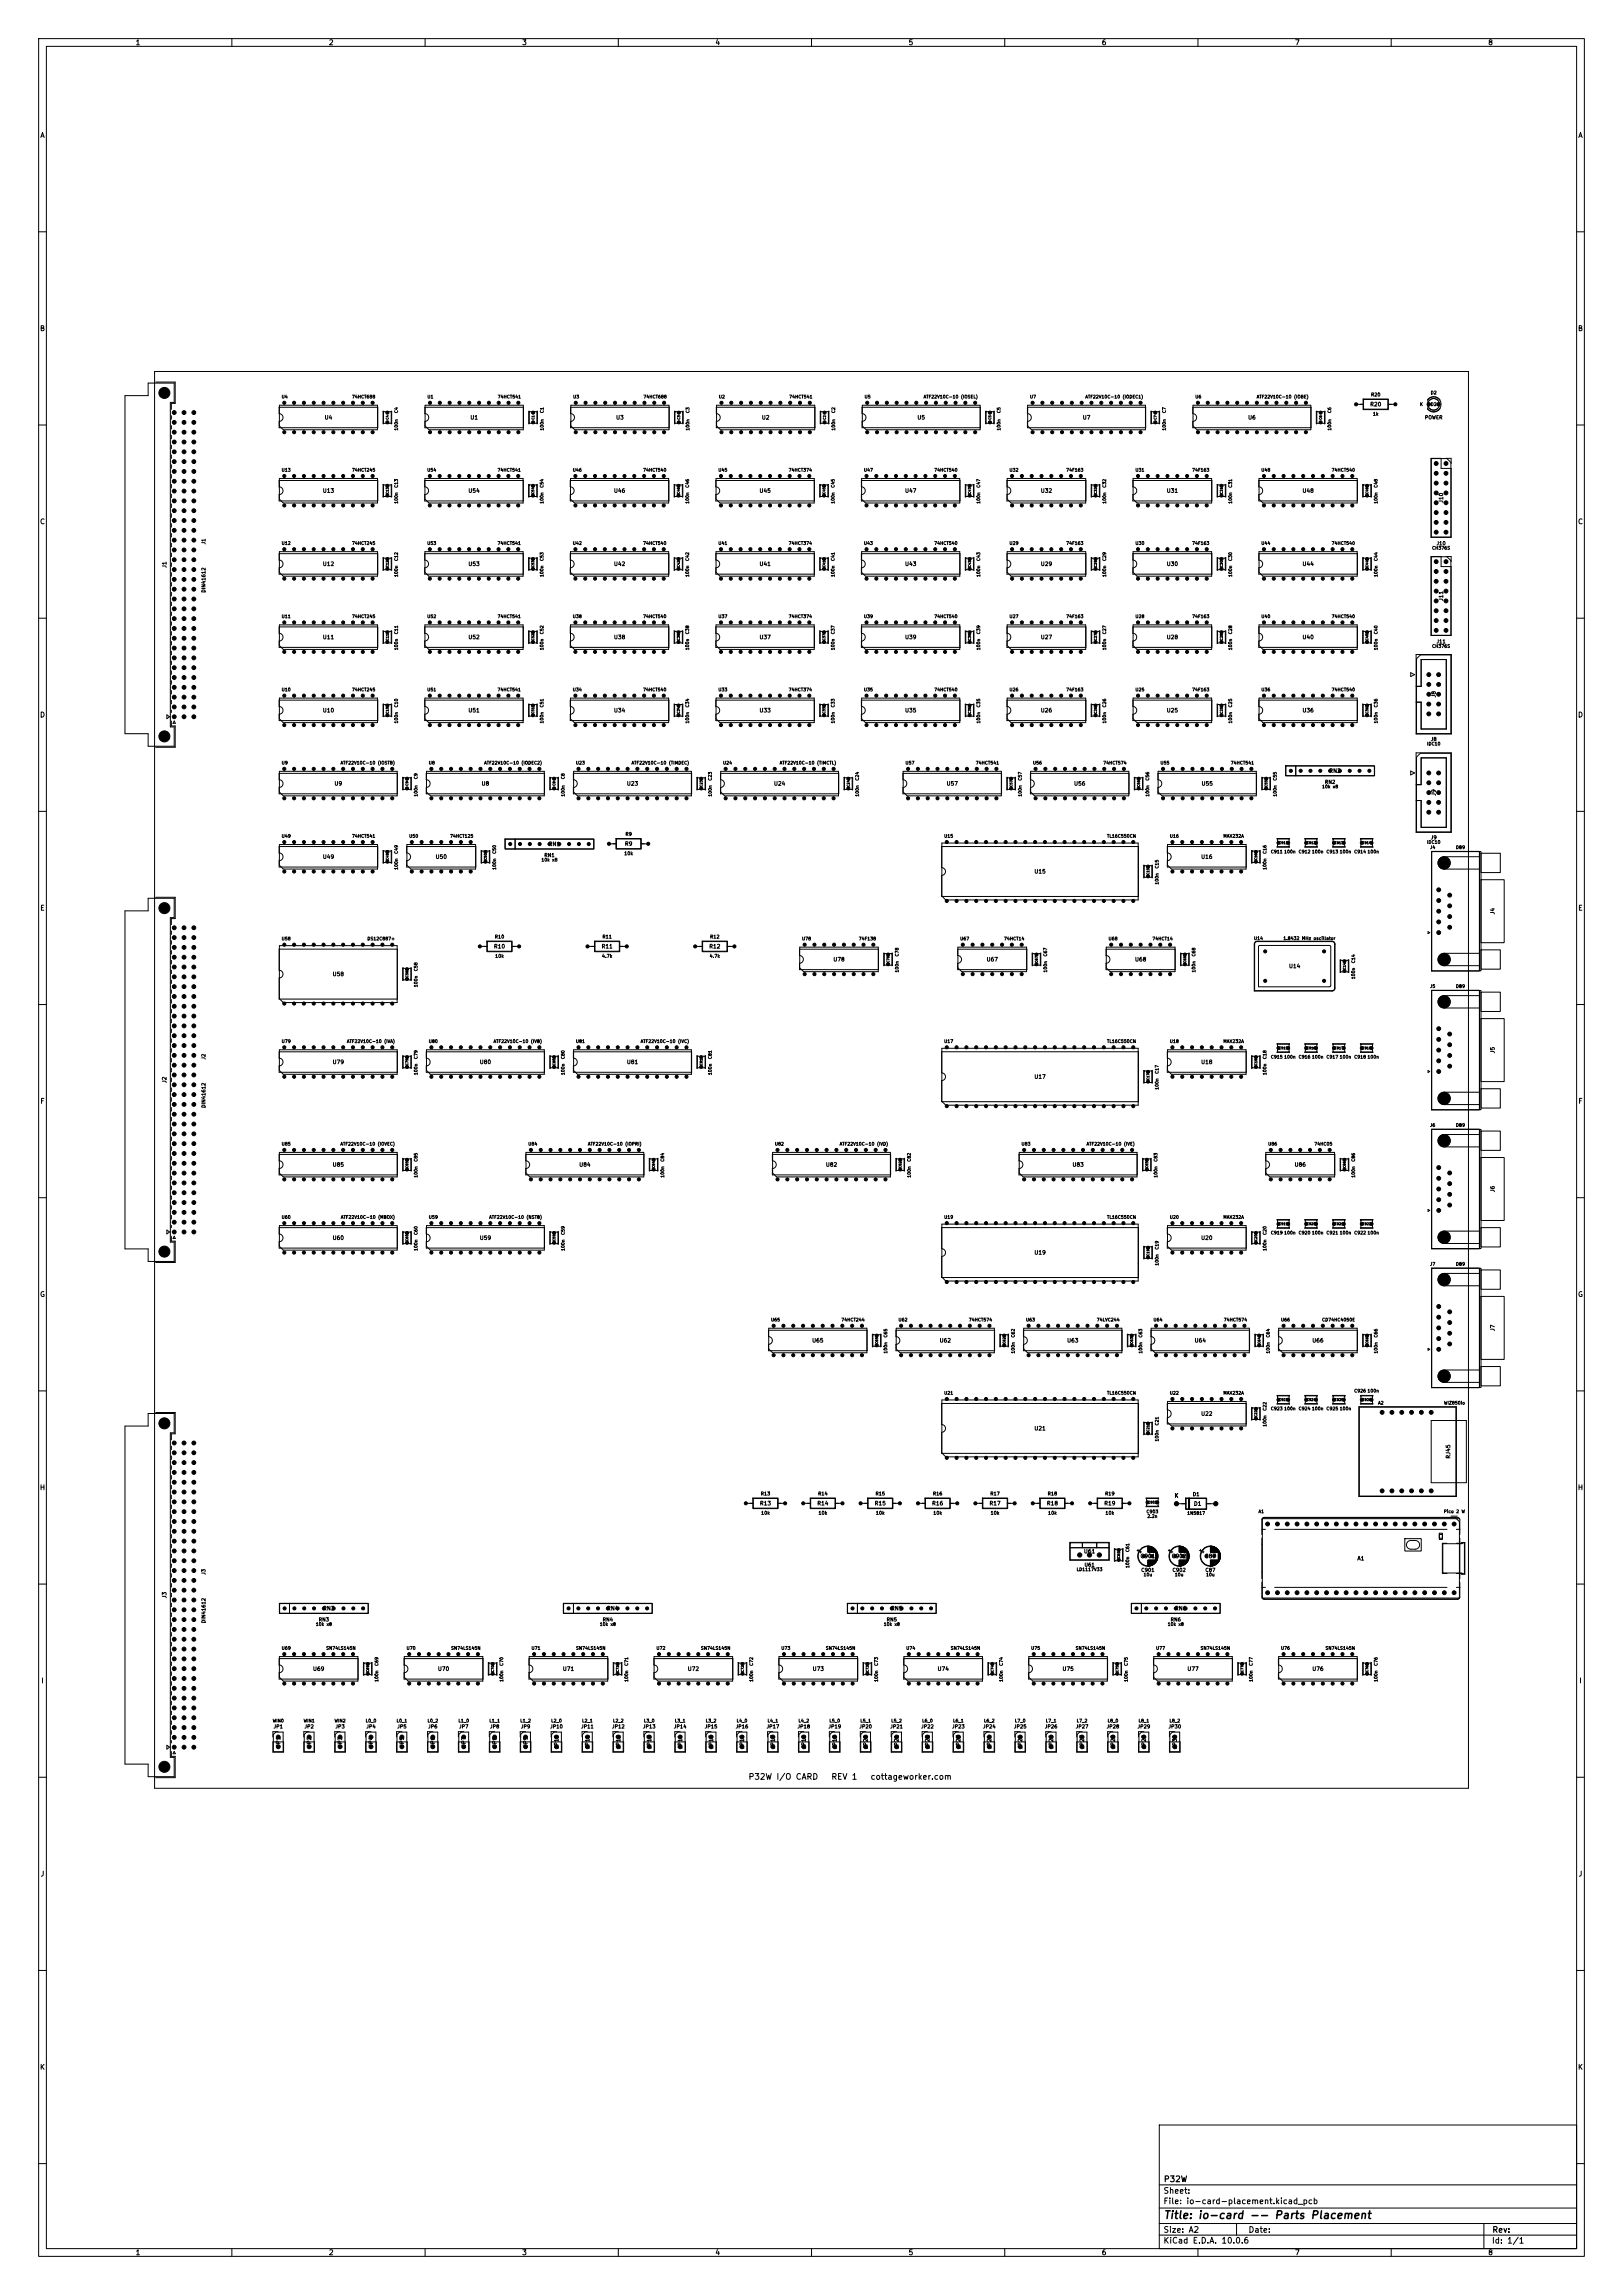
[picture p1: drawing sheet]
<svg xmlns="http://www.w3.org/2000/svg" width="420mm" height="594mm" viewBox="0 0 420 594" stroke-linecap="round" stroke-linejoin="round" font-family="sans-serif">
<defs><g id="words">
<text font-size="2" x="301" y="574.8">Title: io-card -- Parts Placement</text>
<g font-size="1.5">
<text x="193.6" y="461">P32W I/O CARD</text>
<text x="215" y="461">REV 1</text>
<text x="225.1" y="461">cottageworker.com</text>
<text x="300.9" y="568.1">Sheet:</text>
<text x="301" y="565.1">P32W</text>
<text x="300.9" y="570.8">File: io-card-placement.kicad_pcb</text>
<text x="300.9" y="581">KiCad E.D.A. 10.0.6</text>
<text x="300.9" y="578.2">Size: A2</text>
<text x="322.9" y="578.2">Date:</text>
<text x="385.9" y="581">Id: 1/1</text>
<text x="386" y="578.2">Rev:</text>
</g>
<g font-size="1.3">
<text x="35" y="12">1</text>
<text x="85" y="12">2</text>
<text x="135" y="12">3</text>
<text x="185" y="12">4</text>
<text x="235" y="12">5</text>
<text x="285" y="12">6</text>
<text x="335" y="12">7</text>
<text x="385" y="12">8</text>
<text x="10.3" y="36">A</text>
<text x="408.3" y="36">A</text>
<text x="10.2" y="86">B</text>
<text x="408.2" y="86">B</text>
<text x="10.2" y="136">C</text>
<text x="408.2" y="136">C</text>
<text x="10.2" y="186">D</text>
<text x="408.2" y="186">D</text>
<text x="10.3" y="236">E</text>
<text x="408.3" y="236">E</text>
<text x="10.3" y="286">F</text>
<text x="408.3" y="286">F</text>
<text x="10.2" y="336">G</text>
<text x="408.2" y="336">G</text>
<text x="10.2" y="386">H</text>
<text x="408.2" y="386">H</text>
<text x="10.6" y="436">I</text>
<text x="408.5" y="436">I</text>
<text x="10.4" y="486">J</text>
<text x="408.4" y="486">J</text>
<text x="10.2" y="536">K</text>
<text x="408.2" y="536">K</text>
<text x="35" y="584">1</text>
<text x="85" y="584">2</text>
<text x="135" y="584">3</text>
<text x="185" y="584">4</text>
<text x="235" y="584">5</text>
<text x="285" y="584">6</text>
<text x="335" y="584">7</text>
<text x="385" y="584">8</text>
</g>
<g font-size="1">
<text x="354.4" y="105.4">R20</text>
<text x="83.9" y="108.8">U4</text>
<text x="121.6" y="108.8">U1</text>
<text x="159.3" y="108.8">U3</text>
<text x="197" y="108.8">U2</text>
<text x="237.3" y="108.8">U5</text>
<text x="280.1" y="108.8">U7</text>
<text x="322.9" y="108.8">U6</text>
<text x="83.4" y="127.8">U13</text>
<text x="121.1" y="127.8">U54</text>
<text x="158.8" y="127.8">U46</text>
<text x="196.4" y="127.8">U45</text>
<text x="234.1" y="127.8">U47</text>
<text x="269.2" y="127.8">U32</text>
<text x="301.8" y="127.8">U31</text>
<text x="336.9" y="127.8">U48</text>
<text x="373.7" y="130.3" transform="rotate(-90 373.7 130.3)">J10</text>
<text x="43.3" y="147.1" transform="rotate(-90 43.3 147.1)">J1</text>
<text x="83.4" y="146.7">U12</text>
<text x="121.1" y="146.7">U53</text>
<text x="158.8" y="146.7">U42</text>
<text x="196.4" y="146.7">U41</text>
<text x="234.1" y="146.7">U43</text>
<text x="269.2" y="146.7">U29</text>
<text x="301.8" y="146.7">U30</text>
<text x="336.9" y="146.7">U44</text>
<text x="373.7" y="155.7" transform="rotate(-90 373.7 155.7)">J11</text>
<text x="83.4" y="165.7">U11</text>
<text x="121.1" y="165.7">U52</text>
<text x="158.8" y="165.7">U38</text>
<text x="196.4" y="165.7">U37</text>
<text x="234.1" y="165.7">U39</text>
<text x="269.2" y="165.7">U27</text>
<text x="301.8" y="165.7">U28</text>
<text x="336.9" y="165.7">U40</text>
<text x="83.4" y="184.6">U10</text>
<text x="121.1" y="184.6">U51</text>
<text x="158.8" y="184.6">U34</text>
<text x="196.4" y="184.6">U33</text>
<text x="234.1" y="184.6">U35</text>
<text x="269.2" y="184.6">U26</text>
<text x="301.8" y="184.6">U25</text>
<text x="336.9" y="184.6">U36</text>
<text x="371.8" y="180.7" transform="rotate(-90 371.8 180.7)">J8</text>
<text x="86.4" y="203.6">U9</text>
<text x="124.5" y="203.6">U8</text>
<text x="162.1" y="203.6">U23</text>
<text x="200.2" y="203.6">U24</text>
<text x="244.8" y="203.6">U57</text>
<text x="277.8" y="203.6">U56</text>
<text x="310.8" y="203.6">U55</text>
<text x="343.9" y="200.3">RN2</text>
<text x="371.8" y="206.1" transform="rotate(-90 371.8 206.1)">J9</text>
<text x="141.9" y="219.2">RN1</text>
<text x="161.6" y="219.2">R9</text>
<text x="83.4" y="222.5">U49</text>
<text x="112.6" y="222.5">U50</text>
<text x="267.6" y="226.3">U15</text>
<text x="310.7" y="222.5">U16</text>
<text x="387" y="236.8" transform="rotate(-90 387 236.8)">J4</text>
<text x="127.7" y="245.7">R10</text>
<text x="155.6" y="245.7">R11</text>
<text x="183.4" y="245.7">R12</text>
<text x="215.5" y="249.1">U78</text>
<text x="255.2" y="249.1">U67</text>
<text x="293.6" y="249.1">U68</text>
<text x="333.4" y="250.8">U14</text>
<text x="86" y="252.9">U58</text>
<text x="86" y="275.6">U79</text>
<text x="124" y="275.6">U80</text>
<text x="162.1" y="275.6">U81</text>
<text x="310.7" y="275.6">U18</text>
<text x="387" y="272.8" transform="rotate(-90 387 272.8)">J5</text>
<text x="43.3" y="280.5" transform="rotate(-90 43.3 280.5)">J2</text>
<text x="267.6" y="279.4">U17</text>
<text x="86" y="302.2">U85</text>
<text x="149.8" y="302.2">U84</text>
<text x="213.6" y="302.2">U82</text>
<text x="277.4" y="302.2">U83</text>
<text x="334.9" y="302.2">U86</text>
<text x="387" y="308.7" transform="rotate(-90 387 308.7)">J6</text>
<text x="86" y="321.1">U60</text>
<text x="124" y="321.1">U59</text>
<text x="310.7" y="321.1">U20</text>
<text x="267.6" y="325">U19</text>
<text x="210" y="347.7">U65</text>
<text x="243" y="347.7">U62</text>
<text x="276" y="347.7">U63</text>
<text x="309" y="347.7">U64</text>
<text x="339.5" y="347.7">U66</text>
<text x="387" y="344.7" transform="rotate(-90 387 344.7)">J7</text>
<text x="267.6" y="370.5">U21</text>
<text x="310.7" y="366.7">U22</text>
<text x="375.5" y="377.6" transform="rotate(-90 375.5 377.6)">RJ45</text>
<text x="196.5" y="389.9">R13</text>
<text x="211.4" y="389.9">R14</text>
<text x="226.2" y="389.9">R15</text>
<text x="241.1" y="389.9">R16</text>
<text x="255.9" y="389.9">R17</text>
<text x="270.8" y="389.9">R18</text>
<text x="285.6" y="389.9">R19</text>
<text x="303.8" y="387.9">K</text>
<text x="308.8" y="390">D1</text>
<text x="280.4" y="402.3">U61</text>
<text x="295" y="403.5">C901</text>
<text x="303.1" y="403.5">C902</text>
<text x="311.7" y="403.5">C87</text>
<text x="351.2" y="404.1">A1</text>
<text x="43.3" y="413.8" transform="rotate(-90 43.3 413.8)">J3</text>
<text x="83.5" y="417.1">RN3</text>
<text x="157" y="417.1">RN4</text>
<text x="230.4" y="417.1">RN5</text>
<text x="303.9" y="417.1">RN6</text>
<text x="80.9" y="432.7">U69</text>
<text x="113.2" y="432.7">U70</text>
<text x="145.5" y="432.7">U71</text>
<text x="177.9" y="432.7">U72</text>
<text x="210.2" y="432.7">U73</text>
<text x="242.5" y="432.7">U74</text>
<text x="274.8" y="432.7">U75</text>
<text x="307.1" y="432.7">U77</text>
<text x="339.5" y="432.7">U76</text>
<text x="72.8" y="452.3" transform="rotate(-90 72.8 452.3)">JP1</text>
<text x="80.8" y="452.3" transform="rotate(-90 80.8 452.3)">JP2</text>
<text x="88.8" y="452.3" transform="rotate(-90 88.8 452.3)">JP3</text>
<text x="96.8" y="452.3" transform="rotate(-90 96.8 452.3)">JP4</text>
<text x="104.8" y="452.3" transform="rotate(-90 104.8 452.3)">JP5</text>
<text x="112.8" y="452.3" transform="rotate(-90 112.8 452.3)">JP6</text>
<text x="120.8" y="452.3" transform="rotate(-90 120.8 452.3)">JP7</text>
<text x="128.8" y="452.3" transform="rotate(-90 128.8 452.3)">JP8</text>
<text x="136.8" y="452.3" transform="rotate(-90 136.8 452.3)">JP9</text>
<text x="144.8" y="452.8" transform="rotate(-90 144.8 452.8)">JP10</text>
<text x="152.8" y="452.8" transform="rotate(-90 152.8 452.8)">JP11</text>
<text x="160.8" y="452.8" transform="rotate(-90 160.8 452.8)">JP12</text>
<text x="168.8" y="452.8" transform="rotate(-90 168.8 452.8)">JP13</text>
<text x="176.8" y="452.8" transform="rotate(-90 176.8 452.8)">JP14</text>
<text x="184.8" y="452.8" transform="rotate(-90 184.8 452.8)">JP15</text>
<text x="192.8" y="452.8" transform="rotate(-90 192.8 452.8)">JP16</text>
<text x="200.8" y="452.8" transform="rotate(-90 200.8 452.8)">JP17</text>
<text x="208.8" y="452.8" transform="rotate(-90 208.8 452.8)">JP18</text>
<text x="216.8" y="452.8" transform="rotate(-90 216.8 452.8)">JP19</text>
<text x="224.8" y="452.8" transform="rotate(-90 224.8 452.8)">JP20</text>
<text x="232.8" y="452.8" transform="rotate(-90 232.8 452.8)">JP21</text>
<text x="240.8" y="452.8" transform="rotate(-90 240.8 452.8)">JP22</text>
<text x="248.8" y="452.8" transform="rotate(-90 248.8 452.8)">JP23</text>
<text x="256.8" y="452.8" transform="rotate(-90 256.8 452.8)">JP24</text>
<text x="264.8" y="452.8" transform="rotate(-90 264.8 452.8)">JP25</text>
<text x="272.8" y="452.8" transform="rotate(-90 272.8 452.8)">JP26</text>
<text x="280.8" y="452.8" transform="rotate(-90 280.8 452.8)">JP27</text>
<text x="288.8" y="452.8" transform="rotate(-90 288.8 452.8)">JP28</text>
<text x="296.8" y="452.8" transform="rotate(-90 296.8 452.8)">JP29</text>
<text x="304.8" y="452.8" transform="rotate(-90 304.8 452.8)">JP30</text>
</g>
<g font-size=".9">
<text x="354.7" y="102.8">R20</text>
<text x="355.2" y="107.8">1k</text>
<text x="368.6" y="108.7">POWER</text>
<text x="53.4" y="141" transform="rotate(-90 53.4 141)">J1</text>
<text x="371.6" y="141.3">J10</text>
<text x="53.4" y="153.5" transform="rotate(-90 53.4 153.5)">DIN41612</text>
<text x="371.6" y="166.7">J11</text>
<text x="370.1" y="192">J8</text>
<text x="342.8" y="203.1">RN2</text>
<text x="161.4" y="221.5">10k</text>
<text x="161.8" y="216.5">R9</text>
<text x="370.1" y="217.5">J9</text>
<text x="140.7" y="222">RN1</text>
<text x="127.9" y="243.1">R10</text>
<text x="155.8" y="243.1">R11</text>
<text x="183.7" y="243.1">R12</text>
<text x="128" y="248.1">10k</text>
<text x="155.7" y="248.1">4.7k</text>
<text x="183.5" y="248.1">4.7k</text>
<text x="53.4" y="274.4" transform="rotate(-90 53.4 274.4)">J2</text>
<text x="53.4" y="286.9" transform="rotate(-90 53.4 286.9)">DIN41612</text>
<text x="196.8" y="387.2">R13</text>
<text x="211.6" y="387.2">R14</text>
<text x="226.5" y="387.2">R15</text>
<text x="241.3" y="387.2">R16</text>
<text x="256.2" y="387.2">R17</text>
<text x="271" y="387.2">R18</text>
<text x="285.9" y="387.2">R19</text>
<text x="308.6" y="387.4">D1</text>
<text x="196.8" y="392.2">10k</text>
<text x="211.7" y="392.2">10k</text>
<text x="226.5" y="392.2">10k</text>
<text x="241.4" y="392.2">10k</text>
<text x="256.2" y="392.2">10k</text>
<text x="271.1" y="392.2">10k</text>
<text x="285.9" y="392.2">10k</text>
<text x="53.4" y="407.7" transform="rotate(-90 53.4 407.7)">J3</text>
<text x="280.5" y="405.7">U61</text>
<text x="295.2" y="407">C901</text>
<text x="303.3" y="407">C902</text>
<text x="311.8" y="407">C87</text>
<text x="82.4" y="419.9">RN3</text>
<text x="155.8" y="419.9">RN4</text>
<text x="229.3" y="419.9">RN5</text>
<text x="302.8" y="419.9">RN6</text>
<text x="53.4" y="420.2" transform="rotate(-90 53.4 420.2)">DIN41612</text>
<text x="70.7" y="447.6">JP1</text>
<text x="78.7" y="447.6">JP2</text>
<text x="86.7" y="447.6">JP3</text>
<text x="94.7" y="447.6">JP4</text>
<text x="102.7" y="447.6">JP5</text>
<text x="110.7" y="447.6">JP6</text>
<text x="118.7" y="447.6">JP7</text>
<text x="126.7" y="447.6">JP8</text>
<text x="134.7" y="447.6">JP9</text>
<text x="142.3" y="447.6">JP10</text>
<text x="150.3" y="447.6">JP11</text>
<text x="158.3" y="447.6">JP12</text>
<text x="166.3" y="447.6">JP13</text>
<text x="174.3" y="447.6">JP14</text>
<text x="182.3" y="447.6">JP15</text>
<text x="190.3" y="447.6">JP16</text>
<text x="198.3" y="447.6">JP17</text>
<text x="206.3" y="447.6">JP18</text>
<text x="214.3" y="447.6">JP19</text>
<text x="222.3" y="447.6">JP20</text>
<text x="230.3" y="447.6">JP21</text>
<text x="238.3" y="447.6">JP22</text>
<text x="246.3" y="447.6">JP23</text>
<text x="254.3" y="447.6">JP24</text>
<text x="262.3" y="447.6">JP25</text>
<text x="270.3" y="447.6">JP26</text>
<text x="278.3" y="447.6">JP27</text>
<text x="286.3" y="447.6">JP28</text>
<text x="294.3" y="447.6">JP29</text>
<text x="302.3" y="447.6">JP30</text>
</g>
<g font-size=".8">
<text x="72.8" y="103.3">U4</text>
<text x="91" y="103.3">74HCT688</text>
<text x="103.1" y="107" transform="rotate(-90 103.1 107)">C4</text>
<text x="110.5" y="103.3">U1</text>
<text x="128.7" y="103.3">74HCT541</text>
<text x="140.9" y="107" transform="rotate(-90 140.9 107)">C1</text>
<text x="148.2" y="103.3">U3</text>
<text x="166.4" y="103.3">74HCT688</text>
<text x="178.6" y="107" transform="rotate(-90 178.6 107)">C3</text>
<text x="185.9" y="103.3">U2</text>
<text x="204.1" y="103.3">74HCT541</text>
<text x="216.3" y="107" transform="rotate(-90 216.3 107)">C2</text>
<text x="223.6" y="103.3">U5</text>
<text x="238.9" y="103.3">ATF22V10C-10 (IOSEL)</text>
<text x="259.1" y="107" transform="rotate(-90 259.1 107)">C5</text>
<text x="266.4" y="103.3">U7</text>
<text x="280.8" y="103.3">ATF22V10C-10 (IODEC1)</text>
<text x="301.9" y="107" transform="rotate(-90 301.9 107)">C7</text>
<text x="309.2" y="103.3">U6</text>
<text x="325.1" y="103.3">ATF22V10C-10 (IOBE)</text>
<text x="344.7" y="107" transform="rotate(-90 344.7 107)">C6</text>
<text x="367.4" y="105.3">K</text>
<text x="370.1" y="102.3">D2</text>
<text x="370.1" y="105.3">D2</text>
<text x="103.1" y="111.5" transform="rotate(-90 103.1 111.5)">100n</text>
<text x="140.9" y="111.5" transform="rotate(-90 140.9 111.5)">100n</text>
<text x="178.6" y="111.5" transform="rotate(-90 178.6 111.5)">100n</text>
<text x="216.3" y="111.5" transform="rotate(-90 216.3 111.5)">100n</text>
<text x="259.1" y="111.5" transform="rotate(-90 259.1 111.5)">100n</text>
<text x="301.9" y="111.5" transform="rotate(-90 301.9 111.5)">100n</text>
<text x="344.7" y="111.5" transform="rotate(-90 344.7 111.5)">100n</text>
<text x="72.8" y="122.3">U13</text>
<text x="91" y="122.3">74HCT245</text>
<text x="110.5" y="122.3">U54</text>
<text x="128.7" y="122.3">74HCT541</text>
<text x="148.1" y="122.3">U46</text>
<text x="166.3" y="122.3">74HCT540</text>
<text x="185.8" y="122.3">U45</text>
<text x="204" y="122.3">74HCT374</text>
<text x="223.5" y="122.3">U47</text>
<text x="241.7" y="122.3">74HCT540</text>
<text x="261.1" y="122.3">U32</text>
<text x="275.8" y="122.3">74F163</text>
<text x="293.7" y="122.3">U31</text>
<text x="308.4" y="122.3">74F163</text>
<text x="326.3" y="122.3">U48</text>
<text x="344.5" y="122.3">74HCT540</text>
<text x="103.1" y="130.5" transform="rotate(-90 103.1 130.5)">100n</text>
<text x="103.1" y="126.4" transform="rotate(-90 103.1 126.4)">C13</text>
<text x="140.8" y="130.5" transform="rotate(-90 140.8 130.5)">100n</text>
<text x="140.8" y="126.4" transform="rotate(-90 140.8 126.4)">C54</text>
<text x="178.5" y="130.5" transform="rotate(-90 178.5 130.5)">100n</text>
<text x="178.5" y="126.4" transform="rotate(-90 178.5 126.4)">C46</text>
<text x="216.1" y="130.5" transform="rotate(-90 216.1 130.5)">100n</text>
<text x="216.1" y="126.4" transform="rotate(-90 216.1 126.4)">C45</text>
<text x="253.8" y="130.5" transform="rotate(-90 253.8 130.5)">100n</text>
<text x="253.8" y="126.4" transform="rotate(-90 253.8 126.4)">C47</text>
<text x="286.4" y="130.5" transform="rotate(-90 286.4 130.5)">100n</text>
<text x="286.4" y="126.4" transform="rotate(-90 286.4 126.4)">C32</text>
<text x="319" y="130.5" transform="rotate(-90 319 130.5)">100n</text>
<text x="319" y="126.4" transform="rotate(-90 319 126.4)">C31</text>
<text x="356.7" y="130.5" transform="rotate(-90 356.7 130.5)">100n</text>
<text x="356.7" y="126.4" transform="rotate(-90 356.7 126.4)">C48</text>
<text x="72.8" y="141.2">U12</text>
<text x="91" y="141.2">74HCT245</text>
<text x="110.5" y="141.2">U53</text>
<text x="128.7" y="141.2">74HCT541</text>
<text x="148.1" y="141.2">U42</text>
<text x="166.3" y="141.2">74HCT540</text>
<text x="185.8" y="141.2">U41</text>
<text x="204" y="141.2">74HCT374</text>
<text x="223.5" y="141.2">U43</text>
<text x="241.7" y="141.2">74HCT540</text>
<text x="261.1" y="141.2">U29</text>
<text x="275.8" y="141.2">74F163</text>
<text x="293.7" y="141.2">U30</text>
<text x="308.4" y="141.2">74F163</text>
<text x="326.3" y="141.2">U44</text>
<text x="344.5" y="141.2">74HCT540</text>
<text x="370.5" y="142.4">CH376S</text>
<text x="103.1" y="149.4" transform="rotate(-90 103.1 149.4)">100n</text>
<text x="103.1" y="145.3" transform="rotate(-90 103.1 145.3)">C12</text>
<text x="140.8" y="149.4" transform="rotate(-90 140.8 149.4)">100n</text>
<text x="140.8" y="145.3" transform="rotate(-90 140.8 145.3)">C53</text>
<text x="178.5" y="149.4" transform="rotate(-90 178.5 149.4)">100n</text>
<text x="178.5" y="145.3" transform="rotate(-90 178.5 145.3)">C42</text>
<text x="216.1" y="149.4" transform="rotate(-90 216.1 149.4)">100n</text>
<text x="216.1" y="145.3" transform="rotate(-90 216.1 145.3)">C41</text>
<text x="253.8" y="149.4" transform="rotate(-90 253.8 149.4)">100n</text>
<text x="253.8" y="145.3" transform="rotate(-90 253.8 145.3)">C43</text>
<text x="286.4" y="149.4" transform="rotate(-90 286.4 149.4)">100n</text>
<text x="286.4" y="145.3" transform="rotate(-90 286.4 145.3)">C29</text>
<text x="319" y="149.4" transform="rotate(-90 319 149.4)">100n</text>
<text x="319" y="145.3" transform="rotate(-90 319 145.3)">C30</text>
<text x="356.7" y="149.4" transform="rotate(-90 356.7 149.4)">100n</text>
<text x="356.7" y="145.3" transform="rotate(-90 356.7 145.3)">C44</text>
<text x="72.8" y="160.2">U11</text>
<text x="91" y="160.2">74HCT245</text>
<text x="110.5" y="160.2">U52</text>
<text x="128.7" y="160.2">74HCT541</text>
<text x="148.1" y="160.2">U38</text>
<text x="166.3" y="160.2">74HCT540</text>
<text x="185.8" y="160.2">U37</text>
<text x="204" y="160.2">74HCT374</text>
<text x="223.5" y="160.2">U39</text>
<text x="241.7" y="160.2">74HCT540</text>
<text x="261.1" y="160.2">U27</text>
<text x="275.8" y="160.2">74F163</text>
<text x="293.7" y="160.2">U28</text>
<text x="308.4" y="160.2">74F163</text>
<text x="326.3" y="160.2">U40</text>
<text x="344.5" y="160.2">74HCT540</text>
<text x="103.1" y="164.3" transform="rotate(-90 103.1 164.3)">C11</text>
<text x="140.8" y="164.3" transform="rotate(-90 140.8 164.3)">C52</text>
<text x="178.5" y="164.3" transform="rotate(-90 178.5 164.3)">C38</text>
<text x="216.1" y="164.3" transform="rotate(-90 216.1 164.3)">C37</text>
<text x="253.8" y="164.3" transform="rotate(-90 253.8 164.3)">C39</text>
<text x="286.4" y="164.3" transform="rotate(-90 286.4 164.3)">C27</text>
<text x="319" y="164.3" transform="rotate(-90 319 164.3)">C28</text>
<text x="356.7" y="164.3" transform="rotate(-90 356.7 164.3)">C40</text>
<text x="370.5" y="167.9">CH376S</text>
<text x="103.1" y="168.4" transform="rotate(-90 103.1 168.4)">100n</text>
<text x="140.8" y="168.4" transform="rotate(-90 140.8 168.4)">100n</text>
<text x="178.5" y="168.4" transform="rotate(-90 178.5 168.4)">100n</text>
<text x="216.1" y="168.4" transform="rotate(-90 216.1 168.4)">100n</text>
<text x="253.8" y="168.4" transform="rotate(-90 253.8 168.4)">100n</text>
<text x="286.4" y="168.4" transform="rotate(-90 286.4 168.4)">100n</text>
<text x="319" y="168.4" transform="rotate(-90 319 168.4)">100n</text>
<text x="356.7" y="168.4" transform="rotate(-90 356.7 168.4)">100n</text>
<text x="72.8" y="179.1">U10</text>
<text x="91" y="179.1">74HCT245</text>
<text x="110.5" y="179.1">U51</text>
<text x="128.7" y="179.1">74HCT541</text>
<text x="148.1" y="179.1">U34</text>
<text x="166.3" y="179.1">74HCT540</text>
<text x="185.8" y="179.1">U33</text>
<text x="204" y="179.1">74HCT374</text>
<text x="223.5" y="179.1">U35</text>
<text x="241.7" y="179.1">74HCT540</text>
<text x="261.1" y="179.1">U26</text>
<text x="275.8" y="179.1">74F163</text>
<text x="293.7" y="179.1">U25</text>
<text x="308.4" y="179.1">74F163</text>
<text x="326.3" y="179.1">U36</text>
<text x="344.5" y="179.1">74HCT540</text>
<text x="103.1" y="183.2" transform="rotate(-90 103.1 183.2)">C10</text>
<text x="140.8" y="183.2" transform="rotate(-90 140.8 183.2)">C51</text>
<text x="178.5" y="183.2" transform="rotate(-90 178.5 183.2)">C34</text>
<text x="216.1" y="183.2" transform="rotate(-90 216.1 183.2)">C33</text>
<text x="253.8" y="183.2" transform="rotate(-90 253.8 183.2)">C35</text>
<text x="286.4" y="183.2" transform="rotate(-90 286.4 183.2)">C26</text>
<text x="319" y="183.2" transform="rotate(-90 319 183.2)">C25</text>
<text x="356.7" y="183.2" transform="rotate(-90 356.7 183.2)">C36</text>
<text x="103.1" y="187.3" transform="rotate(-90 103.1 187.3)">100n</text>
<text x="140.8" y="187.3" transform="rotate(-90 140.8 187.3)">100n</text>
<text x="178.5" y="187.3" transform="rotate(-90 178.5 187.3)">100n</text>
<text x="216.1" y="187.3" transform="rotate(-90 216.1 187.3)">100n</text>
<text x="253.8" y="187.3" transform="rotate(-90 253.8 187.3)">100n</text>
<text x="286.4" y="187.3" transform="rotate(-90 286.4 187.3)">100n</text>
<text x="319" y="187.3" transform="rotate(-90 319 187.3)">100n</text>
<text x="356.7" y="187.3" transform="rotate(-90 356.7 187.3)">100n</text>
<text x="369.2" y="193.1">IDC10</text>
<text x="72.8" y="198.1">U9</text>
<text x="88" y="198.1">ATF22V10C-10 (IOSTB)</text>
<text x="108.2" y="201.8" transform="rotate(-90 108.2 201.8)">C9</text>
<text x="110.9" y="198.1">U8</text>
<text x="125.2" y="198.1">ATF22V10C-10 (IODEC2)</text>
<text x="146.3" y="201.8" transform="rotate(-90 146.3 201.8)">C8</text>
<text x="148.9" y="198.1">U23</text>
<text x="163.3" y="198.1">ATF22V10C-10 (TIMDEC)</text>
<text x="184.4" y="202.2" transform="rotate(-90 184.4 202.2)">C23</text>
<text x="187" y="198.1">U24</text>
<text x="201.7" y="198.1">ATF22V10C-10 (TIMCTL)</text>
<text x="222.4" y="202.2" transform="rotate(-90 222.4 202.2)">C24</text>
<text x="234.2" y="198.1">U57</text>
<text x="252.4" y="198.1">74HCT541</text>
<text x="264.6" y="202.2" transform="rotate(-90 264.6 202.2)">C57</text>
<text x="267.2" y="198.1">U56</text>
<text x="285.4" y="198.1">74HCT574</text>
<text x="297.6" y="202.2" transform="rotate(-90 297.6 202.2)">C56</text>
<text x="300.2" y="198.1">U55</text>
<text x="318.4" y="198.1">74HCT541</text>
<text x="330.5" y="202.2" transform="rotate(-90 330.5 202.2)">C55</text>
<text x="108.2" y="206.3" transform="rotate(-90 108.2 206.3)">100n</text>
<text x="146.3" y="206.3" transform="rotate(-90 146.3 206.3)">100n</text>
<text x="184.4" y="206.3" transform="rotate(-90 184.4 206.3)">100n</text>
<text x="222.4" y="206.3" transform="rotate(-90 222.4 206.3)">100n</text>
<text x="264.6" y="206.3" transform="rotate(-90 264.6 206.3)">100n</text>
<text x="297.6" y="206.3" transform="rotate(-90 297.6 206.3)">100n</text>
<text x="330.5" y="206.3" transform="rotate(-90 330.5 206.3)">100n</text>
<text x="342" y="204.2">10k x8</text>
<text x="72.8" y="217">U49</text>
<text x="91" y="217">74HCT541</text>
<text x="103.1" y="221.1" transform="rotate(-90 103.1 221.1)">C49</text>
<text x="105.8" y="217">U50</text>
<text x="116.4" y="217">74HCT125</text>
<text x="128.5" y="221.1" transform="rotate(-90 128.5 221.1)">C50</text>
<text x="244.2" y="217">U15</text>
<text x="286.4" y="217">TL16C550CN</text>
<text x="302.6" y="217">U16</text>
<text x="316.5" y="217">MAX232A</text>
<text x="327.9" y="221.1" transform="rotate(-90 327.9 221.1)">C16</text>
<text x="328.8" y="221.1">C911</text>
<text x="332.2" y="221.1">100n</text>
<text x="336" y="221.1">C912</text>
<text x="339.4" y="221.1">100n</text>
<text x="343.1" y="221.1">C913</text>
<text x="346.6" y="221.1">100n</text>
<text x="350.3" y="221.1">C914</text>
<text x="353.8" y="221.1">100n</text>
<text x="369.2" y="218.6">IDC10</text>
<text x="370" y="219.9">J4</text>
<text x="376.7" y="219.9">DB9</text>
<text x="103.1" y="225.2" transform="rotate(-90 103.1 225.2)">100n</text>
<text x="128.5" y="225.2" transform="rotate(-90 128.5 225.2)">100n</text>
<text x="140" y="223.2">10k x8</text>
<text x="300" y="224.9" transform="rotate(-90 300 224.9)">C15</text>
<text x="327.9" y="225.2" transform="rotate(-90 327.9 225.2)">100n</text>
<text x="300" y="229.1" transform="rotate(-90 300 229.1)">100n</text>
<text x="72.8" y="243.6">U58</text>
<text x="95" y="243.6">DS12C887+</text>
<text x="207.4" y="243.6">U78</text>
<text x="222.1" y="243.6">74F138</text>
<text x="248.4" y="243.6">U67</text>
<text x="259.7" y="243.6">74HCT14</text>
<text x="286.8" y="243.6">U68</text>
<text x="298.1" y="243.6">74HCT14</text>
<text x="324.4" y="243.5">U14</text>
<text x="332" y="243.5">1.8432 MHz oscillator</text>
<text x="108.2" y="251.5" transform="rotate(-90 108.2 251.5)">C58</text>
<text x="232.7" y="251.8" transform="rotate(-90 232.7 251.8)">100n</text>
<text x="232.7" y="247.7" transform="rotate(-90 232.7 247.7)">C78</text>
<text x="271.1" y="251.8" transform="rotate(-90 271.1 251.8)">100n</text>
<text x="271.1" y="247.7" transform="rotate(-90 271.1 247.7)">C67</text>
<text x="309.5" y="251.8" transform="rotate(-90 309.5 251.8)">100n</text>
<text x="309.5" y="247.7" transform="rotate(-90 309.5 247.7)">C68</text>
<text x="350.8" y="249.4" transform="rotate(-90 350.8 249.4)">C14</text>
<text x="108.2" y="255.6" transform="rotate(-90 108.2 255.6)">100n</text>
<text x="350.8" y="253.5" transform="rotate(-90 350.8 253.5)">100n</text>
<text x="370" y="255.9">J5</text>
<text x="376.7" y="255.9">DB9</text>
<text x="72.8" y="270.1">U79</text>
<text x="89.7" y="270.1">ATF22V10C-10 (IVA)</text>
<text x="108.2" y="274.2" transform="rotate(-90 108.2 274.2)">C79</text>
<text x="110.9" y="270.1">U80</text>
<text x="127.6" y="270.1">ATF22V10C-10 (IVB)</text>
<text x="146.3" y="274.2" transform="rotate(-90 146.3 274.2)">C80</text>
<text x="148.9" y="270.1">U81</text>
<text x="165.7" y="270.1">ATF22V10C-10 (IVC)</text>
<text x="184.4" y="274.2" transform="rotate(-90 184.4 274.2)">C81</text>
<text x="244.2" y="270.1">U17</text>
<text x="286.4" y="270.1">TL16C550CN</text>
<text x="302.6" y="270.1">U18</text>
<text x="316.5" y="270.1">MAX232A</text>
<text x="327.9" y="274.2" transform="rotate(-90 327.9 274.2)">C18</text>
<text x="328.8" y="274.2">C915</text>
<text x="332.2" y="274.2">100n</text>
<text x="336" y="274.2">C916</text>
<text x="339.4" y="274.2">100n</text>
<text x="343.1" y="274.2">C917</text>
<text x="346.6" y="274.2">100n</text>
<text x="350.3" y="274.2">C918</text>
<text x="353.8" y="274.2">100n</text>
<text x="108.2" y="278.4" transform="rotate(-90 108.2 278.4)">100n</text>
<text x="146.3" y="278.4" transform="rotate(-90 146.3 278.4)">100n</text>
<text x="184.4" y="278.4" transform="rotate(-90 184.4 278.4)">100n</text>
<text x="300" y="278" transform="rotate(-90 300 278)">C17</text>
<text x="327.9" y="278.4" transform="rotate(-90 327.9 278.4)">100n</text>
<text x="300" y="282.2" transform="rotate(-90 300 282.2)">100n</text>
<text x="370" y="291.8">J6</text>
<text x="376.7" y="291.8">DB9</text>
<text x="72.8" y="296.7">U85</text>
<text x="88" y="296.7">ATF22V10C-10 (IOVEC)</text>
<text x="136.6" y="296.7">U84</text>
<text x="152" y="296.7">ATF22V10C-10 (IOPRI)</text>
<text x="200.4" y="296.7">U82</text>
<text x="217.2" y="296.7">ATF22V10C-10 (IVD)</text>
<text x="264.2" y="296.7">U83</text>
<text x="281.1" y="296.7">ATF22V10C-10 (IVE)</text>
<text x="328.1" y="296.7">U86</text>
<text x="340" y="296.7">74HC05</text>
<text x="108.2" y="304.9" transform="rotate(-90 108.2 304.9)">100n</text>
<text x="108.2" y="300.8" transform="rotate(-90 108.2 300.8)">C85</text>
<text x="172" y="304.9" transform="rotate(-90 172 304.9)">100n</text>
<text x="172" y="300.8" transform="rotate(-90 172 300.8)">C84</text>
<text x="235.9" y="304.9" transform="rotate(-90 235.9 304.9)">100n</text>
<text x="235.9" y="300.8" transform="rotate(-90 235.9 300.8)">C82</text>
<text x="299.7" y="304.9" transform="rotate(-90 299.7 304.9)">100n</text>
<text x="299.7" y="300.8" transform="rotate(-90 299.7 300.8)">C83</text>
<text x="350.8" y="304.9" transform="rotate(-90 350.8 304.9)">100n</text>
<text x="350.8" y="300.8" transform="rotate(-90 350.8 300.8)">C86</text>
<text x="72.8" y="315.6">U60</text>
<text x="88.1" y="315.6">ATF22V10C-10 (MBOX)</text>
<text x="110.9" y="315.6">U59</text>
<text x="126.5" y="315.6">ATF22V10C-10 (NSTB)</text>
<text x="244.2" y="315.6">U19</text>
<text x="286.4" y="315.6">TL16C550CN</text>
<text x="302.6" y="315.6">U20</text>
<text x="316.5" y="315.6">MAX232A</text>
<text x="108.2" y="323.9" transform="rotate(-90 108.2 323.9)">100n</text>
<text x="108.2" y="319.7" transform="rotate(-90 108.2 319.7)">C60</text>
<text x="146.3" y="323.9" transform="rotate(-90 146.3 323.9)">100n</text>
<text x="146.3" y="319.7" transform="rotate(-90 146.3 319.7)">C59</text>
<text x="300" y="323.5" transform="rotate(-90 300 323.5)">C19</text>
<text x="327.9" y="323.9" transform="rotate(-90 327.9 323.9)">100n</text>
<text x="327.9" y="319.7" transform="rotate(-90 327.9 319.7)">C20</text>
<text x="328.8" y="319.7">C919</text>
<text x="332.2" y="319.7">100n</text>
<text x="336" y="319.7">C920</text>
<text x="339.4" y="319.7">100n</text>
<text x="343.1" y="319.7">C921</text>
<text x="346.6" y="319.7">100n</text>
<text x="350.3" y="319.7">C922</text>
<text x="353.8" y="319.7">100n</text>
<text x="300" y="327.7" transform="rotate(-90 300 327.7)">100n</text>
<text x="370" y="327.8">J7</text>
<text x="376.7" y="327.8">DB9</text>
<text x="199.4" y="342.2">U65</text>
<text x="217.6" y="342.2">74HCT244</text>
<text x="229.8" y="346.3" transform="rotate(-90 229.8 346.3)">C65</text>
<text x="232.4" y="342.2">U62</text>
<text x="250.6" y="342.2">74HCT574</text>
<text x="262.8" y="346.3" transform="rotate(-90 262.8 346.3)">C62</text>
<text x="265.4" y="342.2">U63</text>
<text x="283.7" y="342.2">74LVC244</text>
<text x="295.8" y="346.3" transform="rotate(-90 295.8 346.3)">C63</text>
<text x="298.4" y="342.2">U64</text>
<text x="316.6" y="342.2">74HCT574</text>
<text x="328.7" y="346.3" transform="rotate(-90 328.7 346.3)">C64</text>
<text x="331.4" y="342.2">U66</text>
<text x="342" y="342.2">CD74HC4050E</text>
<text x="356.7" y="346.3" transform="rotate(-90 356.7 346.3)">C66</text>
<text x="229.8" y="350.4" transform="rotate(-90 229.8 350.4)">100n</text>
<text x="262.8" y="350.4" transform="rotate(-90 262.8 350.4)">100n</text>
<text x="295.8" y="350.4" transform="rotate(-90 295.8 350.4)">100n</text>
<text x="328.7" y="350.4" transform="rotate(-90 328.7 350.4)">100n</text>
<text x="356.7" y="350.4" transform="rotate(-90 356.7 350.4)">100n</text>
<text x="244.2" y="361.1">U21</text>
<text x="286.4" y="361.1">TL16C550CN</text>
<text x="302.6" y="361.1">U22</text>
<text x="316.5" y="361.1">MAX232A</text>
<text x="327.9" y="365.2" transform="rotate(-90 327.9 365.2)">C22</text>
<text x="328.8" y="365.2">C923</text>
<text x="332.2" y="365.2">100n</text>
<text x="336" y="365.2">C924</text>
<text x="339.4" y="365.2">100n</text>
<text x="343.1" y="365.2">C925</text>
<text x="346.6" y="365.2">100n</text>
<text x="350.3" y="360.6">C926</text>
<text x="353.8" y="360.6">100n</text>
<text x="356.5" y="363.7">A2</text>
<text x="373.6" y="363.7">WIZ850io</text>
<text x="300" y="369.1" transform="rotate(-90 300 369.1)">C21</text>
<text x="327.9" y="369.4" transform="rotate(-90 327.9 369.4)">100n</text>
<text x="300" y="373.2" transform="rotate(-90 300 373.2)">100n</text>
<text x="296.6" y="391.9">C903</text>
<text x="296.8" y="393.1">2.2n</text>
<text x="307.1" y="392.2">1N5817</text>
<text x="325.6" y="391.8">A1</text>
<text x="373.5" y="391.8">Pico 2 W</text>
<text x="292.4" y="401.8" transform="rotate(-90 292.4 401.8)">C61</text>
<text x="278.5" y="406.8">LD1117V33</text>
<text x="292.4" y="406" transform="rotate(-90 292.4 406)">100n</text>
<text x="295.8" y="408.2">10u</text>
<text x="303.9" y="408.2">10u</text>
<text x="312" y="408.2">10u</text>
<text x="81.6" y="421">10k x8</text>
<text x="155.1" y="421">10k x8</text>
<text x="228.6" y="421">10k x8</text>
<text x="302.1" y="421">10k x8</text>
<text x="72.8" y="427.2">U69</text>
<text x="84.3" y="427.2">SN74LS145N</text>
<text x="98.1" y="431.3" transform="rotate(-90 98.1 431.3)">C69</text>
<text x="105.1" y="427.2">U70</text>
<text x="116.6" y="427.2">SN74LS145N</text>
<text x="130.4" y="431.3" transform="rotate(-90 130.4 431.3)">C70</text>
<text x="137.4" y="427.2">U71</text>
<text x="149" y="427.2">SN74LS145N</text>
<text x="162.7" y="431.3" transform="rotate(-90 162.7 431.3)">C71</text>
<text x="169.8" y="427.2">U72</text>
<text x="181.3" y="427.2">SN74LS145N</text>
<text x="195" y="431.3" transform="rotate(-90 195 431.3)">C72</text>
<text x="202.1" y="427.2">U73</text>
<text x="213.6" y="427.2">SN74LS145N</text>
<text x="227.4" y="431.3" transform="rotate(-90 227.4 431.3)">C73</text>
<text x="234.4" y="427.2">U74</text>
<text x="245.9" y="427.2">SN74LS145N</text>
<text x="259.7" y="431.3" transform="rotate(-90 259.7 431.3)">C74</text>
<text x="266.7" y="427.2">U75</text>
<text x="278.3" y="427.2">SN74LS145N</text>
<text x="292" y="431.3" transform="rotate(-90 292 431.3)">C75</text>
<text x="299" y="427.2">U77</text>
<text x="310.6" y="427.2">SN74LS145N</text>
<text x="324.3" y="431.3" transform="rotate(-90 324.3 431.3)">C77</text>
<text x="331.4" y="427.2">U76</text>
<text x="342.9" y="427.2">SN74LS145N</text>
<text x="356.7" y="431.3" transform="rotate(-90 356.7 431.3)">C76</text>
<text x="98.1" y="435.4" transform="rotate(-90 98.1 435.4)">100n</text>
<text x="130.4" y="435.4" transform="rotate(-90 130.4 435.4)">100n</text>
<text x="162.7" y="435.4" transform="rotate(-90 162.7 435.4)">100n</text>
<text x="195" y="435.4" transform="rotate(-90 195 435.4)">100n</text>
<text x="227.4" y="435.4" transform="rotate(-90 227.4 435.4)">100n</text>
<text x="259.7" y="435.4" transform="rotate(-90 259.7 435.4)">100n</text>
<text x="292" y="435.4" transform="rotate(-90 292 435.4)">100n</text>
<text x="324.3" y="435.4" transform="rotate(-90 324.3 435.4)">100n</text>
<text x="356.7" y="435.4" transform="rotate(-90 356.7 435.4)">100n</text>
<text x="70.5" y="446">WIN0</text>
<text x="78.5" y="446">WIN1</text>
<text x="86.5" y="446">WIN2</text>
<text x="94.5" y="446">L0_0</text>
<text x="102.5" y="446">L0_1</text>
<text x="110.5" y="446">L0_2</text>
<text x="118.5" y="446">L1_0</text>
<text x="126.5" y="446">L1_1</text>
<text x="134.5" y="446">L1_2</text>
<text x="142.5" y="446">L2_0</text>
<text x="150.5" y="446">L2_1</text>
<text x="158.5" y="446">L2_2</text>
<text x="166.5" y="446">L3_0</text>
<text x="174.5" y="446">L3_1</text>
<text x="182.5" y="446">L3_2</text>
<text x="190.5" y="446">L4_0</text>
<text x="198.5" y="446">L4_1</text>
<text x="206.5" y="446">L4_2</text>
<text x="214.5" y="446">L5_0</text>
<text x="222.5" y="446">L5_1</text>
<text x="230.5" y="446">L5_2</text>
<text x="238.5" y="446">L6_0</text>
<text x="246.5" y="446">L6_1</text>
<text x="254.5" y="446">L6_2</text>
<text x="262.5" y="446">L7_0</text>
<text x="270.5" y="446">L7_1</text>
<text x="278.5" y="446">L7_2</text>
<text x="286.5" y="446">L8_0</text>
<text x="294.5" y="446">L8_1</text>
<text x="302.5" y="446">L8_2</text>
</g>
<g font-size=".6">
<text x="100.7" y="108.7" transform="rotate(-90 100.7 108.7)">C4</text>
<text x="138.4" y="108.7" transform="rotate(-90 138.4 108.7)">C1</text>
<text x="176.1" y="108.7" transform="rotate(-90 176.1 108.7)">C3</text>
<text x="213.8" y="108.7" transform="rotate(-90 213.8 108.7)">C2</text>
<text x="256.6" y="108.7" transform="rotate(-90 256.6 108.7)">C5</text>
<text x="299.4" y="108.7" transform="rotate(-90 299.4 108.7)">C7</text>
<text x="342.2" y="108.7" transform="rotate(-90 342.2 108.7)">C6</text>
<text x="100.7" y="127.9" transform="rotate(-90 100.7 127.9)">C13</text>
<text x="138.4" y="127.9" transform="rotate(-90 138.4 127.9)">C54</text>
<text x="176" y="127.9" transform="rotate(-90 176 127.9)">C46</text>
<text x="213.7" y="127.9" transform="rotate(-90 213.7 127.9)">C45</text>
<text x="251.4" y="127.9" transform="rotate(-90 251.4 127.9)">C47</text>
<text x="284" y="127.9" transform="rotate(-90 284 127.9)">C32</text>
<text x="316.5" y="127.9" transform="rotate(-90 316.5 127.9)">C31</text>
<text x="354.2" y="127.9" transform="rotate(-90 354.2 127.9)">C48</text>
<text x="100.7" y="146.9" transform="rotate(-90 100.7 146.9)">C12</text>
<text x="138.4" y="146.9" transform="rotate(-90 138.4 146.9)">C53</text>
<text x="176" y="146.9" transform="rotate(-90 176 146.9)">C42</text>
<text x="213.7" y="146.9" transform="rotate(-90 213.7 146.9)">C41</text>
<text x="251.4" y="146.9" transform="rotate(-90 251.4 146.9)">C43</text>
<text x="284" y="146.9" transform="rotate(-90 284 146.9)">C29</text>
<text x="316.5" y="146.9" transform="rotate(-90 316.5 146.9)">C30</text>
<text x="354.2" y="146.9" transform="rotate(-90 354.2 146.9)">C44</text>
<text x="100.7" y="165.8" transform="rotate(-90 100.7 165.8)">C11</text>
<text x="138.4" y="165.8" transform="rotate(-90 138.4 165.8)">C52</text>
<text x="176" y="165.8" transform="rotate(-90 176 165.8)">C38</text>
<text x="213.7" y="165.8" transform="rotate(-90 213.7 165.8)">C37</text>
<text x="251.4" y="165.8" transform="rotate(-90 251.4 165.8)">C39</text>
<text x="284" y="165.8" transform="rotate(-90 284 165.8)">C27</text>
<text x="316.5" y="165.8" transform="rotate(-90 316.5 165.8)">C28</text>
<text x="354.2" y="165.8" transform="rotate(-90 354.2 165.8)">C40</text>
<text x="100.7" y="184.8" transform="rotate(-90 100.7 184.8)">C10</text>
<text x="138.4" y="184.8" transform="rotate(-90 138.4 184.8)">C51</text>
<text x="176" y="184.8" transform="rotate(-90 176 184.8)">C34</text>
<text x="213.7" y="184.8" transform="rotate(-90 213.7 184.8)">C33</text>
<text x="251.4" y="184.8" transform="rotate(-90 251.4 184.8)">C35</text>
<text x="284" y="184.8" transform="rotate(-90 284 184.8)">C26</text>
<text x="316.5" y="184.8" transform="rotate(-90 316.5 184.8)">C25</text>
<text x="354.2" y="184.8" transform="rotate(-90 354.2 184.8)">C36</text>
<text x="105.8" y="203.5" transform="rotate(-90 105.8 203.5)">C9</text>
<text x="143.8" y="203.5" transform="rotate(-90 143.8 203.5)">C8</text>
<text x="181.9" y="203.7" transform="rotate(-90 181.9 203.7)">C23</text>
<text x="220" y="203.7" transform="rotate(-90 220 203.7)">C24</text>
<text x="262.1" y="203.7" transform="rotate(-90 262.1 203.7)">C57</text>
<text x="295.1" y="203.7" transform="rotate(-90 295.1 203.7)">C56</text>
<text x="328.1" y="203.7" transform="rotate(-90 328.1 203.7)">C55</text>
<text x="330.9" y="218.6">C911</text>
<text x="338.1" y="218.6">C912</text>
<text x="345.2" y="218.6">C913</text>
<text x="352.4" y="218.6">C914</text>
<text x="100.7" y="222.7" transform="rotate(-90 100.7 222.7)">C49</text>
<text x="126.1" y="222.7" transform="rotate(-90 126.1 222.7)">C50</text>
<text x="297.5" y="226.5" transform="rotate(-90 297.5 226.5)">C15</text>
<text x="325.4" y="222.7" transform="rotate(-90 325.4 222.7)">C16</text>
<text x="230.3" y="249.3" transform="rotate(-90 230.3 249.3)">C78</text>
<text x="268.7" y="249.3" transform="rotate(-90 268.7 249.3)">C67</text>
<text x="307.1" y="249.3" transform="rotate(-90 307.1 249.3)">C68</text>
<text x="348.4" y="251" transform="rotate(-90 348.4 251)">C14</text>
<text x="105.8" y="253.1" transform="rotate(-90 105.8 253.1)">C58</text>
<text x="105.8" y="275.8" transform="rotate(-90 105.8 275.8)">C79</text>
<text x="143.8" y="275.8" transform="rotate(-90 143.8 275.8)">C80</text>
<text x="181.9" y="275.8" transform="rotate(-90 181.9 275.8)">C81</text>
<text x="325.4" y="275.8" transform="rotate(-90 325.4 275.8)">C18</text>
<text x="330.9" y="271.7">C915</text>
<text x="338.1" y="271.7">C916</text>
<text x="345.2" y="271.7">C917</text>
<text x="352.4" y="271.7">C918</text>
<text x="297.5" y="279.6" transform="rotate(-90 297.5 279.6)">C17</text>
<text x="105.8" y="302.4" transform="rotate(-90 105.8 302.4)">C85</text>
<text x="169.6" y="302.4" transform="rotate(-90 169.6 302.4)">C84</text>
<text x="233.4" y="302.4" transform="rotate(-90 233.4 302.4)">C82</text>
<text x="297.2" y="302.4" transform="rotate(-90 297.2 302.4)">C83</text>
<text x="348.4" y="302.4" transform="rotate(-90 348.4 302.4)">C86</text>
<text x="330.9" y="317.2">C919</text>
<text x="338.1" y="317.2">C920</text>
<text x="345.2" y="317.2">C921</text>
<text x="352.4" y="317.2">C922</text>
<text x="105.8" y="321.3" transform="rotate(-90 105.8 321.3)">C60</text>
<text x="143.8" y="321.3" transform="rotate(-90 143.8 321.3)">C59</text>
<text x="325.4" y="321.3" transform="rotate(-90 325.4 321.3)">C20</text>
<text x="297.5" y="325.1" transform="rotate(-90 297.5 325.1)">C19</text>
<text x="227.3" y="347.9" transform="rotate(-90 227.3 347.9)">C65</text>
<text x="260.3" y="347.9" transform="rotate(-90 260.3 347.9)">C62</text>
<text x="293.3" y="347.9" transform="rotate(-90 293.3 347.9)">C63</text>
<text x="326.3" y="347.9" transform="rotate(-90 326.3 347.9)">C64</text>
<text x="354.2" y="347.9" transform="rotate(-90 354.2 347.9)">C66</text>
<text x="330.9" y="362.7">C923</text>
<text x="338.1" y="362.7">C924</text>
<text x="345.2" y="362.7">C925</text>
<text x="352.4" y="362.7">C926</text>
<text x="297.5" y="370.6" transform="rotate(-90 297.5 370.6)">C21</text>
<text x="325.4" y="366.8" transform="rotate(-90 325.4 366.8)">C22</text>
<text x="297" y="389.3">C903</text>
<text x="289.9" y="403.4" transform="rotate(-90 289.9 403.4)">C61</text>
<text x="95.6" y="432.9" transform="rotate(-90 95.6 432.9)">C69</text>
<text x="127.9" y="432.9" transform="rotate(-90 127.9 432.9)">C70</text>
<text x="160.3" y="432.9" transform="rotate(-90 160.3 432.9)">C71</text>
<text x="192.6" y="432.9" transform="rotate(-90 192.6 432.9)">C72</text>
<text x="224.9" y="432.9" transform="rotate(-90 224.9 432.9)">C73</text>
<text x="257.2" y="432.9" transform="rotate(-90 257.2 432.9)">C74</text>
<text x="289.6" y="432.9" transform="rotate(-90 289.6 432.9)">C75</text>
<text x="321.9" y="432.9" transform="rotate(-90 321.9 432.9)">C77</text>
<text x="354.2" y="432.9" transform="rotate(-90 354.2 432.9)">C76</text>
</g>
</g></defs>
<g fill="none" stroke="#000" stroke-width=".26">
<path d="M10 10h400v574h-400zM12 12h396v570h-396zM60 10v2M110 10v2M160 10v2M210 10v2M260 10v2M310 10v2M360 10v2M10 60h2M408 60h2M40 96.1h340v366.7h-340z"/>
<path d="M40.3 98.9h5v5.5h-1v1.6M10 110h2M32.3 102.4h6v-3.3h6.8v5h-1v84h1v5h-6.8v-3.2h-6zM44.3 107.6v.9M44.3 110.1v1M44.3 112.7v.9M44.3 115.2v.9M44.3 117.7v1M72.2 105.4h25.6v5.3h-25.6v-1.6a1 1 0 0 0 1-1 1 1 0 0 0-1-1zM72.3 104.9h25.4v6.3h-24.4l-1-1zM99.2 106.6h2v3h-2zM99.3 106.4h-.2v3.3h.2"/>
<path d="M101.2 106.4h.2v3.3h-.2M109.9 107.1a1 1 0 0 1 1 1 1 1 0 0 1-1 1M109.9 105.4h25.6v5.3h-25.6l.1-5.8h25.4v6.3h-24.4l-1-1M137 106.6h2v3h-2zM137 106.4h-.2v3.3h.2M138.9 106.4h.2v3.3h-.2M147.7 105.4h25.5v5.3h-25.5v-1.6a1 1 0 0 0 1-1 1 1 0 0 0-1-1zM147.7 104.9h25.4v6.3h-24.4l-1-1zM174.7 106.6h2v3h-2zM174.7 106.4h-.2v3.3h.2M176.6 106.4h.2v3.3h-.2M185.4 105.4h25.5v5.3h-25.5v-1.6a1 1 0 0 0 1-1 1 1 0 0 0-1-1z"/>
<path d="M185.4 104.9h25.4v6.3h-24.4l-1-1zM212.4 106.6h2v3h-2zM212.4 106.4h-.1v3.3h.1M214.3 106.4h.2v3.3h-.2M223.1 105.4h30.6v5.3h-30.6v-1.6a1 1 0 0 0 1-1 1 1 0 0 0-1-1zM223.1 104.9h30.5v6.3h-29.5l-1-1zM255.2 106.6h2v3h-2zM255.2 106.4h-.2v3.3h.2M257.1 106.4h.2v3.3h-.2M265.9 105.4h30.6v5.3h-30.6v-1.6a1 1 0 0 0 1-1 1 1 0 0 0-1-1zM265.9 104.9h30.5v6.3h-29.5l-1-1zM298 106.6h2v3h-2z"/>
<path d="M298 106.4h-.2v3.3h.2M299.9 106.4h.2v3.3h-.2M308.7 105.4h30.6v5.3h-30.6v-1.6a1 1 0 0 0 1-1 1 1 0 0 0-1-1zM308.7 104.9h30.5v6.3h-29.5l-1-1zM340.8 106.6h2v3h-2zM340.8 106.4h-.2v3.3h.2M342.7 106.4h.2v3.3h-.2M350.9 104.6h2M352.7 103.3h6.6v2.7h-6.6zM352.8 103.4h6.4v2.5h-6.4zM359.2 104.6h1.9M369.4 103.6a1.88 1.88 0 0 1 3.3 0"/>
<path d="M369.4 105.7a1.89 1.89 0 0 0 3.3 0M369.7 103.3a1.9 1.9 0 0 1 2.7 .1 1.9 1.9 0 0 1-.2 2.7 1.9 1.9 0 0 1-2.7-.3v-2.3zM370 103.6a1.5 1.5 0 0 1 2 0M370 105.7a1.5 1.5 0 0 0 2 0M370.3 118.6h2.6v2.6h2.6v17.9h-5.2zM370.4 118.7h4.1l1 1v19.3h-5.1zM374.2 118.6h1.3v1.4M408 110h2M44.3 120.3v.9M44.3 122.8v1M44.3 125.4v.9M44.3 127.9v.9"/>
<path d="M44.3 130.4v1M44.3 133v.9M44.3 135.5v1M44.3 138.1v.9M72.2 124.4h25.6v5.3h-25.6v-1.7a1 1 0 0 0 1-1 1 1 0 0 0-1-1zM72.3 123.8h25.4v6.4h-24.4l-1-1zM99.2 125.5h2v3h-2zM99.3 125.4h-.2v3.2h.2M101.2 125.4h.2v3.2h-.2M109.9 124.4h25.5v5.3h-25.5v-1.7a1 1 0 0 0 1-1 1 1 0 0 0-1-1zM110 123.8h25.4v6.4h-24.4l-1-1zM136.9 125.5h2v3h-2z"/>
<path d="M136.9 125.4h-.1v3.2h.1M138.9 125.4h.1v3.2h-.1M147.6 124.4h25.5v5.3h-25.5v-1.7a1 1 0 0 0 1-1 1 1 0 0 0-1-1zM147.6 123.8h25.4v6.4h-24.4l-1-1zM174.6 125.5h2v3h-2zM174.6 125.4h-.1v3.2h.1M176.5 125.4h.2v3.2h-.2M185.2 124.4h25.6v5.3h-25.6v-1.7a1 1 0 0 0 1-1 1 1 0 0 0-1-1zM185.3 123.8h25.4v6.4h-24.4l-1-1zM212.2 125.5h2v3h-2zM212.3 125.4h-.2v3.2h.2M214.2 125.4h.2v3.2h-.2"/>
<path d="M222.9 126a1 1 0 0 1 1 1 1 1 0 0 1-1 1M222.9 124.4h25.5v5.3h-25.5l.1-5.9h25.4v6.4h-24.4l-1-1M249.9 125.5h2v3h-2zM249.9 125.4h-.1v3.2h.1M251.9 125.4h.1v3.2h-.1M260.6 124.4h20.4v5.3h-20.4v-1.7a1 1 0 0 0 1-1 1 1 0 0 0-1-1zM260.6 123.8h20.4v6.4h-19.4l-1-1zM282.5 125.5h2v3h-2zM282.5 125.4h-.1v3.2h.1M284.5 125.4h.1v3.2h-.1M293.2 126a1 1 0 0 1 1 1 1 1 0 0 1-1 1M293.2 124.4h20.4"/>
<path d="M293.2 129.2l1 1h19.3v-6.4h-20.3v5.9h20.4M315.1 125.5h2v3h-2zM315.1 125.4h-.1v3.2h.1M317.1 125.4h.1v3.2h-.1M325.7 124.4h25.6v5.3h-25.6v-1.7a1 1 0 0 0 1-1 1 1 0 0 0-1-1zM325.8 123.8h25.4v6.4h-24.4l-1-1zM352.8 125.5h1.9v3h-1.9zM352.8 125.4h-.2v3.2h.2M354.7 125.4h.2v3.2h-.2M10 160h2M44.3 140.6v.9M44.3 143.1v1"/>
<path d="M44.3 145.7v.9M44.3 148.2v1M44.3 150.8v.9M44.3 153.3v.9M44.3 155.8v1M44.3 158.4v.9M72.2 143.3h25.6v5.3h-25.6v-1.6a1 1 0 0 0 1-1 1 1 0 0 0-1-1zM72.3 142.8h25.4v6.3h-24.4l-1-1zM99.2 144.5h2v3h-2zM99.3 144.3h-.2v3.3h.2M101.2 144.3h.2v3.3h-.2M109.9 143.3h25.5v5.3h-25.5v-1.6a1 1 0 0 0 1-1 1 1 0 0 0-1-1z"/>
<path d="M110 142.8h25.4v6.3h-24.4l-1-1zM136.9 144.5h2v3h-2zM136.9 144.3h-.1v3.3h.1M138.9 144.3h.1v3.3h-.1M147.6 143.3h25.5v5.3h-25.5v-1.6a1 1 0 0 0 1-1 1 1 0 0 0-1-1zM147.6 142.8h25.4v6.3h-24.4l-1-1zM174.6 144.5h2v3h-2zM174.6 144.3h-.1v3.3h.1M176.5 144.3h.2v3.3h-.2M185.2 143.3h25.6v5.3h-25.6v-1.6a1 1 0 0 0 1-1 1 1 0 0 0-1-1zM185.3 142.8h25.4v6.3h-24.4l-1-1zM212.2 144.5h2v3h-2z"/>
<path d="M212.3 144.3h-.2v3.3h.2M214.2 144.3h.2v3.3h-.2M222.9 145a1 1 0 0 1 1 1 1 1 0 0 1-1 1M222.9 143.3h25.5v5.3h-25.5l.1-5.8h25.4v6.3h-24.4l-1-1M249.9 144.5h2v3h-2zM249.9 144.3h-.1v3.3h.1M251.9 144.3h.1v3.3h-.1M260.6 143.3h20.4v5.3h-20.4v-1.6a1 1 0 0 0 1-1 1 1 0 0 0-1-1zM260.6 142.8h20.4v6.3h-19.4l-1-1zM282.5 144.5h2v3h-2zM282.5 144.3h-.1v3.3h.1M284.5 144.3h.1v3.3h-.1"/>
<path d="M293.2 145a1 1 0 0 1 1 1 1 1 0 0 1-1 1M293.2 143.3h20.4M293.2 148.1l1 1h19.3v-6.3h-20.3v5.8h20.4M315.1 144.5h2v3h-2zM315.1 144.3h-.1v3.3h.1M317.1 144.3h.1v3.3h-.1M325.7 143.3h25.6v5.3h-25.6v-1.6a1 1 0 0 0 1-1 1 1 0 0 0-1-1zM325.8 142.8h25.4v6.3h-24.4l-1-1zM352.8 144.5h1.9v3h-1.9zM352.8 144.3h-.2v3.3h.2M354.7 144.3h.2v3.3h-.2M370.4 144.1v20.3h5.1v-19.3l-1-1"/>
<path d="M372.9 144v2.6h2.6v17.9h-5.2v-20.5h5.2v1.4M408 160h2M44.3 160.9v1M44.3 163.5v.9M44.3 166v.9M44.3 168.5v1M44.3 171.1v.9M44.3 173.6v1M44.3 176.2v.9M44.3 178.7v.9M72.2 162.3h25.6v5.3h-25.6v-1.7a1 1 0 0 0 1-1 1 1 0 0 0-1-1zM72.3 161.7h25.4v6.4h-24.4l-1-1z"/>
<path d="M99.2 163.4h2v3h-2zM99.3 163.3h-.2v3.2h.2M101.2 163.3h.2v3.2h-.2M109.9 162.3h25.5v5.3h-25.5v-1.7a1 1 0 0 0 1-1 1 1 0 0 0-1-1zM110 161.7h25.4v6.4h-24.4l-1-1zM136.9 163.4h2v3h-2zM136.9 163.3h-.1v3.2h.1M138.9 163.3h.1v3.2h-.1M147.6 162.3h25.5v5.3h-25.5v-1.7a1 1 0 0 0 1-1 1 1 0 0 0-1-1zM147.6 161.7h25.4v6.4h-24.4l-1-1zM174.6 163.4h2v3h-2zM174.6 163.3h-.1v3.2h.1"/>
<path d="M176.5 163.3h.2v3.2h-.2M185.2 162.3h25.6v5.3h-25.6v-1.7a1 1 0 0 0 1-1 1 1 0 0 0-1-1zM185.3 161.7h25.4v6.4h-24.4l-1-1zM212.2 163.4h2v3h-2zM212.3 163.3h-.2v3.2h.2M214.2 163.3h.2v3.2h-.2M222.9 163.9a1 1 0 0 1 1 1 1 1 0 0 1-1 1M222.9 162.3h25.5v5.3h-25.5l.1-5.9h25.4v6.4h-24.4l-1-1M249.9 163.4h2v3h-2zM249.9 163.3h-.1v3.2h.1M251.9 163.3h.1v3.2h-.1M260.6 162.3h20.4v5.3h-20.4v-1.7a1 1 0 0 0 1-1 1 1 0 0 0-1-1z"/>
<path d="M260.6 161.7h20.4v6.4h-19.4l-1-1zM282.5 163.4h2v3h-2zM282.5 163.3h-.1v3.2h.1M284.5 163.3h.1v3.2h-.1M293.2 163.9a1 1 0 0 1 1 1 1 1 0 0 1-1 1M293.2 162.3h20.4M293.2 167.1l1 1h19.3v-6.4h-20.3v5.9h20.4M315.1 163.4h2v3h-2zM315.1 163.3h-.1v3.2h.1M317.1 163.3h.1v3.2h-.1M325.7 162.3h25.6v5.3h-25.6v-1.7a1 1 0 0 0 1-1 1 1 0 0 0-1-1zM325.8 161.7h25.4v6.4h-24.4l-1-1z"/>
<path d="M352.8 163.4h1.9v3h-1.9zM352.8 163.3h-.2v3.2h.2M354.7 163.3h.2v3.2h-.2M365.1 174.1l1 .5-1 .5zM366.4 169.4h9.2v20.6h-9.2zM366.4 177.6h1.4v-6.9h6.5v18h-6.5v-7h-1.4M367.6 169.5h7.9v20.4h-8.9v-19.4zM43.2 185l.7 .5-.7 .5zM44.3 181.2v1M44.3 183.8v.6M44.3 186.6v1.3h1v5.5h-5M45.1 186.6l.3 .6h-.6z"/>
<path d="M72.2 181.2h25.6v5.3h-25.6v-1.6a1 1 0 0 0 1-1 1 1 0 0 0-1-1zM72.3 180.7h25.4v6.3h-24.4l-1-1zM72.3 199.6h30.5v6.4h-29.5l-1-1zM99.2 182.4h2v3h-2zM99.3 182.2h-.2v3.3h.2M101.2 182.2h.2v3.3h-.2M109.9 181.2h25.5v5.3h-25.5v-1.6a1 1 0 0 0 1-1 1 1 0 0 0-1-1zM110 180.7h25.4v6.3h-24.4l-1-1zM110.4 199.6h30.4v6.4h-29.4l-1-1zM136.9 182.4h2v3h-2zM136.9 182.2h-.1v3.3h.1M138.9 182.2h.1v3.3h-.1"/>
<path d="M147.6 181.2h25.5v5.3h-25.5v-1.6a1 1 0 0 0 1-1 1 1 0 0 0-1-1zM147.6 180.7h25.4v6.3h-24.4l-1-1zM174.6 182.4h2v3h-2zM174.6 182.2h-.1v3.3h.1M176.5 182.2h.2v3.3h-.2M185.2 181.2h25.6v5.3h-25.6v-1.6a1 1 0 0 0 1-1 1 1 0 0 0-1-1zM185.3 180.7h25.4v6.3h-24.4l-1-1zM186.5 199.6h30.5v6.4h-29.5l-1-1zM212.2 182.4h2v3h-2zM212.3 182.2h-.2v3.3h.2M214.2 182.2h.2v3.3h-.2M222.9 182.9a1 1 0 0 1 1 1 1 1 0 0 1-1 1"/>
<path d="M222.9 181.2h25.5v5.3h-25.5l.1-5.8h25.4v6.3h-24.4l-1-1M233.7 199.6h25.4v6.4h-24.4l-1-1zM249.9 182.4h2v3h-2zM249.9 182.2h-.1v3.3h.1M251.9 182.2h.1v3.3h-.1M260.6 181.2h20.4v5.3h-20.4v-1.6a1 1 0 0 0 1-1 1 1 0 0 0-1-1zM260.6 180.7h20.4v6.3h-19.4l-1-1zM266.7 199.6h25.4v6.4h-24.4l-1-1zM282.5 182.4h2v3h-2zM282.5 182.2h-.1v3.3h.1M284.5 182.2h.1v3.3h-.1M293.2 182.9a1 1 0 0 1 1 1 1 1 0 0 1-1 1"/>
<path d="M293.2 181.2h20.4M293.2 186l1 1h19.3v-6.3h-20.3v5.8h20.4M299.7 199.6h25.4v6.4h-24.4l-1-1zM315.1 182.4h2v3h-2zM315.1 182.2h-.1v3.3h.1M317.1 182.2h.1v3.3h-.1M325.7 181.2h25.6v5.3h-25.6v-1.6a1 1 0 0 0 1-1 1 1 0 0 0-1-1zM325.8 180.7h25.4v6.3h-24.4l-1-1zM332.7 198.2h23v2.6h-23zM332.7 198.3h22.9v2.5h-22.9zM335.3 198.2v2.6M352.8 182.4h1.9v3h-1.9z"/>
<path d="M352.8 182.2h-.2v3.3h.2M354.7 182.2h.2v3.3h-.2M365.1 199.6l1 .5-1 .5zM366.4 194.9h9.2v20.5h-9.2zM366.6 196l1-1h7.9v20.3h-8.9zM10 210h2M72.2 219.1h25.6v5.3h-25.6v-1.6a1 1 0 0 0 1-1 1 1 0 0 0-1-1zM72.2 201.8a1 1 0 0 1 1 1 1 1 0 0 1-1 1v1.7h30.6v-5.3h-30.6v1.6M72.3 218.6h25.4v6.3h-24.4l-1-1zM104.3 201.3h2v3h-2zM104.3 201.2h-.1v3.2h.1M105.2 219.1h17.9v5.3h-17.9v-1.6a1 1 0 0 0 1-1 1 1 0 0 0-1-1z"/>
<path d="M105.3 218.6h17.8v6.3h-16.8l-1-1zM106.3 201.2h.1v3.2h-.1M110.3 201.8a1 1 0 0 1 1 1 1 1 0 0 1-1 1v1.7h30.6v-5.3h-30.6v1.6M130.7 217.1h23v2.7h-23zM130.7 217.2h22.9v2.5h-22.9zM133.3 217.1v2.7M142.4 201.3h2v3h-2zM142.4 201.2h-.1v3.2h.1M144.4 201.2h.1v3.2h-.1M148.4 200.2h30.6v5.3h-30.6v-5.9h30.5v6.4h-29.5l-1-1M148.4 201.8a1 1 0 0 1 1 1 1 1 0 0 1-1 1M157.6 218.4h1.9"/>
<path d="M159.4 217h6.5v2.8h-6.5zM159.5 217.1h6.3v2.5h-6.3zM165.8 218.4h1.9M180.5 201.3h2v3h-2zM180.5 201.2h-.2v3.2h.2M182.4 201.2h.2v3.2h-.2M186.4 201.8a1 1 0 0 1 1 1 1 1 0 0 1-1 1v1.7h30.6v-5.3h-30.6v1.6M218.5 201.3h2v3h-2zM218.6 201.2h-.2v3.2h.2M220.5 201.2h.1v3.2h-.1M233.7 201.8a1 1 0 0 1 1 1 1 1 0 0 1-1 1v1.7h25.5v-5.3h-25.5v1.6M243.7 219.1h50.9v12.9h-50.9v-13.8h50.8v14.7h-49.8l-1-1"/>
<path d="M260.7 201.3h2v3h-2zM260.7 201.2h-.2v3.2h.2M262.6 201.2h.2v3.2h-.2M266.6 201.8a1 1 0 0 1 1 1 1 1 0 0 1-1 1v1.7h25.6v-5.3h-25.6v1.6M293.6 201.3h2.1v3h-2.1zM293.7 201.2h-.2v3.2h.2M295.6 201.2h.2v3.2h-.2M299.6 201.8a1 1 0 0 1 1 1 1 1 0 0 1-1 1v1.7h25.6v-5.3h-25.6v1.6M302.1 219.1h20.4v5.3h-20.4v-1.6a1 1 0 0 0 1-1 1 1 0 0 0-1-1zM302.1 218.6h20.3v6.3h-19.3l-1-1zM326.6 201.3h2v3h-2zM326.7 201.2h-.2v3.2h.2"/>
<path d="M328.6 201.2h.2v3.2h-.2M330.5 217.2v-.2h3.2v.2M330.5 219.1v.2h3.2v-.2M330.6 217.1h3v2h-3zM337.7 217.2v-.2h3.2v.2M337.7 219.1v.2h3.2v-.2M337.8 217.1h3v2h-3zM344.8 217.2v-.2h3.3v.2M344.8 219.1v.2h3.3v-.2M345 217.1h3v2h-3zM352 217.2v-.2h3.3v.2M352 219.1v.2h3.3v-.2"/>
<path d="M352.2 217.1h3v2h-3zM366.4 203.1h1.4v-6.9h6.5v17.9h-6.5v-6.9h-1.4M408 210h2M32.3 235.7h6v-3.2h6.8v5h-1v84h1v5h-6.8v-3.3h-6zM40.3 232.2h5v5.6h-1v1.5M99.2 220.3h2v3h-2zM99.3 220.1h-.2v3.3h.2M101.2 220.1h.2v3.3h-.2M124.6 220.3h2v3h-2zM124.7 220.1h-.2v3.3h.2M126.6 220.1h.1v3.3h-.1M243.7 224.6a1 1 0 0 1 1 1 1 1 0 0 1-1 1"/>
<path d="M296.1 224.1h2v3h-2zM296.1 223.9h-.1v3.3h.1M298.1 223.9h.1v3.3h-.1M324 220.3h2v3h-2zM324 220.1h-.1v3.3h.1M326 220.1h.1v3.3h-.1M370.5 220.4h12.3v30.9h-12.3zM382.8 220.4h-12.4v30.9h12.4M382.8 220.4h.4v30.9h-.4zM382.8 221.7h-9.1a1.6 1.6 0 0 0-1.6 1.6 1.6 1.6 0 0 0 1.6 1.6h9.1M383.2 220.8h5v5h-5zM383.2 227.7h6v16.3h-6z"/>
<path d="M10 260h2M44.3 240.9v1M44.3 243.5v.9M44.3 246v.9M44.3 248.6v.9M44.3 251.1v.9M44.3 253.6v1M44.3 256.2v.9M44.3 258.7v.9M72.2 245.7h30.6v12.9h-30.6v-5.5a1 1 0 0 0 1-1 1 1 0 0 0-1-1zM72.3 244.8h30.5v14.7h-29.5l-1-1zM104.3 250.6h2v3h-2z"/>
<path d="M104.3 250.5h-.1v3.2h.1M106.3 250.5h.1v3.2h-.1M124.2 245h1.9M126 243.6h6.5v2.7h-6.5zM126.1 243.7h6.3v2.5h-6.3zM132.4 245h1.9M152 245h2M153.8 243.6h6.6v2.7h-6.6zM154 243.7h6.3v2.5h-6.3zM160.3 245h1.9M179.9 245h1.9M181.7 243.6h6.5v2.7h-6.5z"/>
<path d="M181.8 243.7h6.3v2.5h-6.3zM188.1 245h2M206.9 245.7h20.4v5.3h-20.4v-1.7a1 1 0 0 0 1-1 1 1 0 0 0-1-1zM206.9 245.1h20.4v6.4h-19.4l-1-1zM228.8 246.8h2v3h-2zM228.8 246.7h-.1v3.2h.1M230.8 246.7h.1v3.2h-.1M247.8 245.7h17.9v5.3h-17.9v-1.7a1 1 0 0 0 1-1 1 1 0 0 0-1-1zM247.9 245.1h17.8v6.4h-16.8l-1-1zM267.2 246.8h2v3h-2zM267.2 246.7h-.1v3.2h.1M269.2 246.7h.1v3.2h-.1"/>
<path d="M286.2 245.7h17.9v5.3h-17.9v-1.7a1 1 0 0 0 1-1 1 1 0 0 0-1-1zM286.3 245.1h17.8v6.4h-16.8l-1-1zM305.6 246.8h2v3h-2zM305.6 246.7h-.1v3.2h.1M307.6 246.7h.1v3.2h-.1M324.8 243.8l.5-.2 19.8 .1 .4 .7-.1 11.7-.7 .4h-20.1v-12.1zM324.9 243.9l.4-.2 19.7 .1 .4 .6-.1 11.7-.6 .3h-20v-12zM325.8 244.8h18.4l.2 .3-.1 10.1-.3 .2h-18.3zM346.9 248.6h2v3h-2zM346.9 248.4h-.1v3.3h.1M348.9 248.4h.1v3.3h-.1M369.5 241.1l.5 .3-.5 .2z"/>
<path d="M370.5 256.4h12.3v30.8h-12.3zM382.8 256.3h-12.4v31h12.4M382.8 256.4h.4v30.8h-.4zM382.8 257.7h-9.1a1.6 1.6 0 0 0-1.6 1.6 1.6 1.6 0 0 0 1.6 1.6h9.1M382.8 246.7h-9.1a1.6 1.6 0 0 0-1.6 1.6 1.6 1.6 0 0 0 1.6 1.6h9.1M383.2 256.8h5v5h-5zM383.2 245.8h5v5h-5zM408 260h2M44.3 261.3v.9M44.3 263.8v.9M44.3 266.3v1M44.3 268.9v.9"/>
<path d="M44.3 271.4v.9M44.3 274v.9M44.3 276.5v.9M44.3 279v1M72.2 272.2h30.6v5.3h-30.6v-1.6a1 1 0 0 0 1-1 1 1 0 0 0-1-1zM72.3 271.7h30.5v6.4h-29.5l-1-1zM104.3 273.4h2v3h-2zM104.3 273.3h-.1v3.2h.1M106.3 273.3h.1v3.2h-.1M110.3 272.2h30.6v5.3h-30.6v-1.6a1 1 0 0 0 1-1 1 1 0 0 0-1-1zM110.4 271.7h30.4v6.4h-29.4l-1-1zM142.4 273.4h2v3h-2z"/>
<path d="M142.4 273.3h-.1v3.2h.1M144.4 273.3h.1v3.2h-.1M148.4 272.2h30.6v5.3h-30.6v-5.8h30.5v6.4h-29.5l-1-1M148.4 273.9a1 1 0 0 1 1 1 1 1 0 0 1-1 1M180.5 273.4h2v3h-2zM180.5 273.3h-.2v3.2h.2M182.4 273.3h.2v3.2h-.2M243.7 272.2h50.9v12.9h-50.9v-13.8h50.8v14.8h-49.8l-1-1M243.7 277.7a1 1 0 0 1 1 1 1 1 0 0 1-1 1M296.1 277.2h2v3h-2zM296.1 277.1h-.1v3.2h.1M298.1 277.1h.1v3.2h-.1"/>
<path d="M302.1 272.2h20.4v5.3h-20.4v-1.6a1 1 0 0 0 1-1 1 1 0 0 0-1-1zM302.1 271.7h20.3v6.4h-19.3l-1-1zM324 273.4h2v3h-2zM324 273.3h-.1v3.2h.1M326 273.3h.1v3.2h-.1M330.5 270.3v-.2h3.2v.2M330.5 272.2v.2h3.2v-.2M330.6 270.3h3v2h-3zM337.7 270.3v-.2h3.2v.2M337.7 272.2v.2h3.2v-.2M337.8 270.3h3v2h-3zM344.8 270.3v-.2h3.3v.2"/>
<path d="M344.8 272.2v.2h3.3v-.2M345 270.3h3v2h-3zM352 270.3v-.2h3.3v.2M352 272.2v.2h3.3v-.2M352.2 270.3h3v2h-3zM369.5 277.1l.5 .2-.5 .3zM383.2 263.6h6v16.3h-6zM44.3 281.6v.9M44.3 284.1v.9M44.3 286.7v.9M44.3 289.2v.9M44.3 291.7v1"/>
<path d="M44.3 294.3v.9M44.3 296.8v.9M44.3 299.4v.9M72.2 298.8h30.6v5.3h-30.6v-1.7a1 1 0 0 0 1-1 1 1 0 0 0-1-1zM72.3 298.3h30.5v6.3h-29.5l-1-1zM104.3 299.9h2v3h-2zM104.3 299.8h-.1v3.3h.1M106.3 299.8h.1v3.3h-.1M136.1 298.8h30.6v5.3h-30.6v-1.7a1 1 0 0 0 1-1 1 1 0 0 0-1-1zM136.1 298.3h30.5v6.3h-29.5l-1-1zM168.1 299.9h2v3h-2zM168.2 299.8h-.2v3.3h.2"/>
<path d="M170.1 299.8h.2v3.3h-.2M199.9 298.3h30.5v6.3h-29.5l-1-1zM232 299.9h2v3h-2zM232 299.8h-.2v3.3h.2M233.9 299.8h.2v3.3h-.2M263.7 298.8h30.6v5.3h-30.6v-1.7a1 1 0 0 0 1-1 1 1 0 0 0-1-1zM263.7 298.3h30.5v6.3h-29.5l-1-1zM295.8 299.9h2v3h-2zM295.8 299.8h-.1v3.3h.1M297.7 299.8h.2v3.3h-.2M327.5 298.8h17.9v5.3h-17.9v-1.7a1 1 0 0 0 1-1 1 1 0 0 0-1-1zM327.6 298.3h17.8v6.3h-16.8l-1-1z"/>
<path d="M346.9 299.9h2v3h-2zM346.9 299.8h-.1v3.3h.1M348.9 299.8h.1v3.3h-.1M370.5 292.3h12.3v30.9h-12.3zM382.8 292.3h-12.4v30.9h12.4M382.8 292.3h.4v30.9h-.4zM382.8 293.6h-9.1a1.6 1.6 0 0 0-1.6 1.6 1.6 1.6 0 0 0 1.6 1.6h9.1M382.8 282.7h-9.1a1.6 1.6 0 0 0-1.6 1.6 1.6 1.6 0 0 0 1.6 1.6h9.1M383.2 292.7h5v5h-5zM383.2 299.6h6v16.3h-6zM383.2 281.8h5v5h-5zM10 310h2"/>
<path d="M43.2 318.4l.7 .5-.7 .5zM44.3 320v1.2h1v5.6h-5M44.3 301.9v.9M44.3 304.4v1M44.3 307v.9M44.3 309.5v.9M44.3 312.1v.9M44.3 314.6v.9M44.3 317.1v.7M45.1 320l.3 .6h-.6zM72.2 317.7h30.6v5.3h-30.6v-1.6a1 1 0 0 0 1-1 1 1 0 0 0-1-1zM72.3 317.2h30.5v6.4h-29.5l-1-1z"/>
<path d="M104.3 318.9h2v3h-2zM104.3 318.8h-.1v3.2h.1M106.3 318.8h.1v3.2h-.1M110.3 317.7h30.6v5.3h-30.6v-1.6a1 1 0 0 0 1-1 1 1 0 0 0-1-1zM110.4 317.2h30.4v6.4h-29.4l-1-1zM142.4 318.9h2v3h-2zM142.4 318.8h-.1v3.2h.1M144.4 318.8h.1v3.2h-.1M199.9 300.4v-1.6h30.6v5.3h-30.6v-1.7M199.9 300.4a1 1 0 0 1 1 1 1 1 0 0 1-1 1M243.7 317.7h50.9v13h-50.9v-13.9h50.8v14.8h-49.8l-1-1M302.1 317.7h20.4v5.3h-20.4v-1.6a1 1 0 0 0 1-1 1 1 0 0 0-1-1z"/>
<path d="M302.1 317.2h20.3v6.4h-19.3l-1-1zM324 318.9h2v3h-2zM324 318.8h-.1v3.2h.1M326 318.8h.1v3.2h-.1M330.5 315.8v-.1h3.2v.1M330.5 317.7v.2h3.2v-.2M330.6 315.8h3v2h-3zM337.7 315.8v-.1h3.2v.1M337.7 317.7v.2h3.2v-.2M337.8 315.8h3v2h-3zM344.8 315.8v-.1h3.3v.1M344.8 317.7v.2h3.3v-.2"/>
<path d="M345 315.8h3v2h-3zM352 315.8v-.1h3.3v.1M352 317.7v.2h3.3v-.2M352.2 315.8h3v2h-3zM369.5 313l.5 .3-.5 .2zM382.8 318.6h-9.1a1.6 1.6 0 0 0-1.6 1.6 1.6 1.6 0 0 0 1.6 1.6h9.1M383.2 317.7h5v5h-5zM408 310h2M243.7 323.2a1 1 0 0 1 1 1 1 1 0 0 1-1 1M296.1 322.7h2v3h-2zM296.1 322.6h-.1v3.2h.1M298.1 322.6h.1v3.2h-.1"/>
<path d="M370.5 328.3h12.3v30.8h-12.3zM382.8 328.2h-12.4v31h12.4M382.8 328.3h.4v30.8h-.4zM382.8 329.6h-9.1a1.6 1.6 0 0 0-1.6 1.6 1.6 1.6 0 0 0 1.6 1.6h9.1M383.2 328.7h5v5h-5zM383.2 335.5h6v16.3h-6zM10 360h2M198.9 343.8h25.4v6.3h-24.4l-1-1zM224.4 344.3h-25.5v1.7a1 1 0 0 1 1 1 1 1 0 0 1-1 1v1.6h25.5M225.9 345.5h2v3h-2zM225.9 345.3h-.2v3.3h.2M227.8 345.3h.2v3.3h-.2"/>
<path d="M231.9 344.3h25.5v5.3h-25.5v-1.6a1 1 0 0 0 1-1 1 1 0 0 0-1-1zM231.9 343.8h25.4v6.3h-24.4l-1-1zM258.9 345.5h2v3h-2zM258.9 345.3h-.2v3.3h.2M260.8 345.3h.2v3.3h-.2M264.8 344.3h25.6v5.3h-25.6v-1.6a1 1 0 0 0 1-1 1 1 0 0 0-1-1zM264.9 343.8h25.4v6.3h-24.4l-1-1zM291.9 345.5h2v3h-2zM291.9 345.3h-.2v3.3h.2M293.8 345.3h.2v3.3h-.2M297.8 344.3h25.6v5.3h-25.6v-1.6a1 1 0 0 0 1-1 1 1 0 0 0-1-1zM297.9 343.8h25.4v6.3h-24.4l-1-1z"/>
<path d="M324.8 345.5h2v3h-2zM324.9 345.3h-.2v3.3h.2M326.8 345.3h.2v3.3h-.2M330.8 344.3h20.5v5.3h-20.5v-1.6a1 1 0 0 0 1-1 1 1 0 0 0-1-1zM330.9 343.8h20.3v6.3h-19.3l-1-1zM352.8 345.5h1.9v3h-1.9zM352.8 345.3h-.2v3.3h.2M354.7 345.3h.2v3.3h-.2M369.5 349l.5 .2-.5 .3zM382.8 354.6h-9.1a1.6 1.6 0 0 0-1.6 1.6 1.6 1.6 0 0 0 1.6 1.6h9.1M383.2 353.7h5v5h-5zM408 360h2"/>
<path d="M32.3 369.1h6v-3.3h6.8v5h-1v84h1v5h-6.8v-3.2h-6zM40.3 365.6h5v5.5h-1v1.6M44.3 374.3v.9M44.3 376.8v1M44.3 379.4v.9M243.7 363.2h50.9v13h-50.9v-13.9h50.8v14.8h-49.8l-1-1M243.7 368.7a1 1 0 0 1 1 1 1 1 0 0 1-1 1M296.1 368.2h2v3h-2zM296.1 368.1h-.1v3.2h.1M298.1 368.1h.1v3.2h-.1M302.1 363.3h20.4v5.3h-20.4v-1.7a1 1 0 0 0 1-1 1 1 0 0 0-1-1zM302.1 362.7h20.3v6.4h-19.3l-1-1z"/>
<path d="M324 364.4h2v3h-2zM324 364.3h-.1v3.2h.1M326 364.3h.1v3.2h-.1M330.5 361.3v-.1h3.2v.1M330.5 363.3v.1h3.2v-.1M330.6 361.3h3v2h-3zM337.7 361.3v-.1h3.2v.1M337.7 363.3v.1h3.2v-.1M337.8 361.3h3v2h-3zM344.8 361.3v-.1h3.3v.1M344.8 363.3v.1h3.3v-.1M345 361.3h3v2h-3z"/>
<path d="M351.6 364.1h25.3v23.2h-25.3zM351.8 364.2h25v23h-25zM352 361.3v-.1h3.3v.1M352 363.3v.1h3.3v-.1M352.2 361.3h3v2h-3zM370.4 367.7h9.1v16.1h-9.1zM44.3 381.9v.9M44.3 384.4v1M44.3 387v.9M44.3 389.5v1M44.3 392.1v.9M44.3 394.6v.9"/>
<path d="M44.3 397.1v1M44.3 399.7v.9M193 389.1h1.9M194.8 387.7h6.6v2.8h-6.6zM194.9 387.8h6.3v2.5h-6.3zM201.2 389.1h2M207.9 389.1h1.9M209.7 387.7h6.5v2.8h-6.5zM209.8 387.8h6.3v2.5h-6.3zM216.1 389.1h1.9M222.7 389.1h1.9M224.5 387.7h6.6v2.8h-6.6z"/>
<path d="M224.6 387.8h6.3v2.5h-6.3zM230.9 389.1h2M237.6 389.1h1.9M239.4 387.7h6.5v2.8h-6.5zM239.5 387.8h6.3v2.5h-6.3zM245.8 389.1h1.9M252.4 389.1h1.9M254.2 387.7h6.6v2.8h-6.6zM254.3 387.8h6.3v2.5h-6.3zM260.6 389.1h2M267.3 389.1h1.9M269.1 387.7h6.5v2.8h-6.5z"/>
<path d="M269.2 387.8h6.3v2.5h-6.3zM275.5 389.1h1.9M276.8 399.2h10.3v4.6h-10.3zM276.9 399.3h10v4.4h-10zM280.1 399.2v1.4M282.1 389.1h1.9M283.8 399.2v1.4M283.9 387.7h6.6v2.8h-6.6zM284 387.8h6.3v2.5h-6.3zM290.3 389.1h2M296.6 387.9v-.2h3.2v.2M296.6 389.8v.2h3.2v-.2"/>
<path d="M296.7 387.8h3v2h-3zM304.4 389.2h2.5M306.8 387.7h5.4v3h-5.4zM306.9 387.8h5.2v2.7h-5.2zM307.6 387.7v3M307.7 387.7v3M307.8 387.7v3M312.1 389.2h2.5M326.5 397.2v-3.9l.2-.4 .4-.2h50.1l.3 .2 .3 .3v4M326.5 398.1v10.5M326.5 395.8h1M326.6 393.1h51.1"/>
<path d="M326.8 393l.4-.2h49.5l1 1-.1 19.8-.4 .2h-50.2l-.3-.5v-20zM329.9 395.8h44.6M363.5 398.2h4.3v3.2h-4.3zM364.3 399l.6-.3h1.3a1.12 1.12 0 0 1 1.2 1.1 1.12 1.12 0 0 1-1.2 1.2h-1.1a1.13 1.13 0 0 1-1.1-.7 1.13 1.13 0 0 1 .3-1.3zM372.5 396.8h.8v1.6h-.8zM372.5 397.1h.8v1h-.8zM373.4 399.6h5v-.3h.6v8h-.6v-.2h-5zM374.5 399.4h-1.3v7.8h1.3M375.5 392.4h1.6M376.8 399.4h1.4v-.2h.9v8.3h-.9v-.3h-1.4M376.9 395.8h.9M377.8 398.1v10.5"/>
<path d="M10 410h2M44.3 402.2v1M44.3 404.8v.9M44.3 407.3v.9M44.3 409.8v1M44.3 412.4v.9M44.3 414.9v1M44.3 417.5v.9M72.3 415h23v2.6h-23zM72.4 415h22.9v2.5h-22.9zM74.9 415v2.6M145.8 415h23v2.6h-23z"/>
<path d="M145.8 415h22.9v2.5h-22.9zM148.4 415v2.6M219.3 415h23v2.6h-23zM219.3 415h22.9v2.5h-22.9zM221.9 415v2.6M276.8 400.6h10.3M288.5 401h2v3h-2zM288.5 400.8h-.1v3.3h.1M290.5 400.8h.1v3.3h-.1M292.7 415h23.1v2.6h-23.1zM292.8 415h22.9v2.5h-22.9zM294.2 401.3h.5"/>
<path d="M294.5 401v.5M294.9 401.7h.5M295.1 401.4v.5M295.4 415v2.6M297 400.2v1.5M297 403.8v1.5M297.1 400.2v1.5M297.1 403.8v1.5M297.2 403.8l-.1 1.5M297.2 400.2v1.5M297.2 403.8v1.5M297.3 400.2v1.5"/>
<path d="M297.3 403.8v1.5M297.4 403.8l-.1 1.5M297.4 400.2v1.5M297.4 403.8v1.5M297.5 403.8l-.1 1.5M297.5 400.2v1.5M297.6 403.8l-.1 1.5M297.6 400.2v1.5M297.6 403.8v1.5M297.6 400.3v1.4M297.7 403.8l-.1 1.5M297.7 400.3v1.4"/>
<path d="M297.7 403.8v1.5M297.8 400.3v1.4M297.8 403.8v1.4M297.9 403.8l-.1 1.4M297.9 400.3v1.4M297.9 403.8v1.4M298 400.4v1.3M298 403.8v1.4M298.1 403.8l-.1 1.3M298.1 400.4v1.3M298.1 403.8v1.3M298.2 400.4v1.3"/>
<path d="M298.2 403.8v1.3M298.2 400.5v1.2M298.3 400.5v1.2M298.3 403.8v1.2M298.4 400.5v1.2M298.4 403.8v1.2M298.4 400.6v1.1M298.4 403.8v1.1M298.5 400.6v1.1M298.5 403.8v1.1M298.6 400.7v1M298.6 403.8v1.1"/>
<path d="M298.6 403.8v1M298.7 400.8v.9M298.7 403.8v1M298.8 400.8v.9M298.8 403.8v.9M298.8 400.9v.8M298.9 400.9v.8M298.9 403.8v.8M299 401v.7M299 403.8v.7M299 401.1v.6M299.1 401.2v3.2"/>
<path d="M299.1 401.2v3.1M299.2 401.3v2.9M299.3 401.4v2.7M299.3 401.5v2.5M299.4 401.7v2.2M299.5 401.9v1.8M299.5 402v1.6M299.6 402.2v1.1M299.6 402.5v.5M302.3 401.3h.5M302.6 401v.5M303 401.7h.5"/>
<path d="M303.2 401.4v.5M305.1 400.2v1.5M305.1 403.8v1.5M305.2 400.2v1.5M305.2 403.8v1.5M305.3 400.2v1.5M305.3 403.8v1.5M305.4 400.2v1.5M305.4 403.8v1.5M305.5 400.2v1.5M305.5 403.8v1.5M305.6 403.8l-.1 1.5"/>
<path d="M305.6 400.2v1.5M305.6 403.8v1.5M305.7 400.2v1.5M305.7 403.8v1.5M305.7 400.3v1.4M305.8 403.8l-.1 1.5M305.8 400.3v1.4M305.8 403.8v1.5M305.9 403.8l-.1 1.4M305.9 400.3v1.4M306 403.8l-.1 1.4M306 400.3v1.4"/>
<path d="M306 403.8v1.4M306 400.4v1.3M306.1 403.8l-.1 1.4M306.1 400.4v1.3M306.2 403.8l-.1 1.3M306.2 400.4v1.3M306.2 403.8v1.3M306.3 403.8l-.1 1.3M306.3 400.5v1.2M306.3 403.8v1.3M306.4 400.5v1.2M306.4 403.8v1.2"/>
<path d="M306.5 403.8l-.1 1.2M306.5 400.6v1.1M306.5 403.8v1.1M306.6 400.6v1.1M306.6 403.8v1.1M306.6 400.7v1M306.7 400.7v1M306.7 403.8v1M306.8 400.8v.9M306.8 403.8v1M306.8 403.8v.9M306.9 400.9v.8"/>
<path d="M306.9 403.8v.9M307 400.9v.8M307 403.8v.8M307 401v.7M307 403.8v.7M307.1 401.1v.6M307.1 403.8v.7M307.2 401.2v3.2M307.2 401.2v3.1M307.3 401.3v2.9M307.4 401.4v2.7M307.4 401.5v2.5"/>
<path d="M307.5 401.7v2.2M307.6 401.9v1.8M307.6 402v1.6M307.7 402.2v1.1M307.7 402.5v.5M310.4 401.3h.5M310.7 401v.5M311.1 401.7h.5M311.3 401.4v.5M313.2 400.2v1.5M313.2 403.8v1.5M313.3 400.2v1.5"/>
<path d="M313.3 403.8v1.5M313.4 400.2v1.5M313.4 403.8v1.5M313.5 400.2v1.5M313.5 403.8v1.5M313.6 400.2v1.5M313.6 403.8v1.5M313.7 400.2v1.5M313.7 403.8v1.5M313.8 400.2v1.5M313.8 403.8v1.5M313.8 400.3v1.4"/>
<path d="M313.9 400.3v1.4M313.9 403.8v1.5M314 403.8l-.1 1.4M314 400.3v1.4M314 403.8v1.4M314.1 400.3v1.4M314.1 403.8v1.4M314.1 400.4v1.3M314.2 403.8l-.1 1.4M314.2 400.4v1.3M314.2 403.8v1.3M314.3 400.4v1.3"/>
<path d="M314.3 403.8v1.3M314.4 403.8l-.1 1.3M314.4 400.5v1.2M314.4 403.8v1.3M314.5 403.8l-.1 1.2M314.5 400.5v1.2M314.6 403.8l-.1 1.2M314.6 400.6v1.1M314.6 403.8v1.1M314.7 403.8l-.1 1.1M314.7 400.7v1M314.7 403.8v1.1"/>
<path d="M314.8 400.7v1M314.8 403.8v1M314.8 400.8v.9M314.9 403.8l-.1 1M314.9 400.8v.9M314.9 403.8v.9M315 400.9v.8M315 403.8v.9M315.1 403.8l-.1 .8M315.1 401v.7M315.1 403.8v.7M315.2 401.1v.6"/>
<path d="M315.2 403.8v.7M315.2 401.2v3.2M315.3 401.2v3.1M315.4 401.3v2.9M315.4 401.4v2.7M315.5 401.5v2.5M315.6 401.7v2.2M315.6 401.9v1.8M315.7 402v1.6M315.8 402.2v1.1M315.8 402.5v.5M326.5 409.5v3.9l.2 .4 .4 .2h50.1l.3-.2 .3-.3v-4"/>
<path d="M326.5 410.9h1M326.6 413.6h51.1M329.9 410.9h44.6M376.9 410.9h.9M408 410h2M44.3 420v.9M44.3 422.5v1M44.3 425.1v.9M44.3 427.6v1M44.3 430.2v.9M44.3 432.7v.9M44.3 435.2v1"/>
<path d="M44.3 437.8v.9M72.2 429.3h20.5v5.3h-20.5v-1.7a1 1 0 0 0 1-1 1 1 0 0 0-1-1zM72.3 428.8h20.3v6.3h-19.3l-1-1zM94.2 430.4h2v3h-2zM94.2 430.3h-.2v3.3h.2M96.1 430.3h.2v3.3h-.2M104.6 429.3h20.4v5.3h-20.4v-1.7a1 1 0 0 0 1-1 1 1 0 0 0-1-1zM104.6 428.8h20.3v6.3h-19.3l-1-1zM126.5 430.4h2v3h-2zM126.5 430.3h-.1v3.3h.1M128.5 430.3h.1v3.3h-.1M136.9 429.3h20.4v5.3h-20.4v-1.7a1 1 0 0 0 1-1 1 1 0 0 0-1-1z"/>
<path d="M136.9 428.8h20.4v6.3h-19.4l-1-1zM158.8 430.4h2v3h-2zM158.8 430.3h-.1v3.3h.1M160.8 430.3h.1v3.3h-.1M169.2 429.3h20.4M169.2 430.9a1 1 0 0 1 1 1 1 1 0 0 1-1 1M169.3 434.1l1 1h19.3v-6.3h-20.3l-.1 5.8h20.4M191.1 430.4h2v3h-2zM191.2 430.3h-.2v3.3h.2M193.1 430.3h.2v3.3h-.2M201.5 429.3h20.5v5.3h-20.5v-1.7a1 1 0 0 0 1-1 1 1 0 0 0-1-1zM201.6 428.8h20.3v6.3h-19.3l-1-1z"/>
<path d="M223.5 430.4h2v3h-2zM223.5 430.3h-.2v3.3h.2M225.4 430.3h.2v3.3h-.2M233.9 429.3h20.4v5.3h-20.4v-1.7a1 1 0 0 0 1-1 1 1 0 0 0-1-1zM233.9 428.8h20.3v6.3h-19.3l-1-1zM255.8 430.4h2v3h-2zM255.8 430.3h-.1v3.3h.1M257.8 430.3h.1v3.3h-.1M266.2 429.3h20.4v5.3h-20.4v-1.7a1 1 0 0 0 1-1 1 1 0 0 0-1-1zM266.2 428.8h20.4v6.3h-19.4l-1-1zM288.1 430.4h2v3h-2zM288.1 430.3h-.1v3.3h.1"/>
<path d="M290.1 430.3h.1v3.3h-.1M298.5 429.3h20.4v5.3h-20.4v-1.7a1 1 0 0 0 1-1 1 1 0 0 0-1-1zM298.6 428.8h20.3v6.3h-19.3l-1-1zM320.4 430.4h2v3h-2zM320.5 430.3h-.2v3.3h.2M322.4 430.3h.1v3.3h-.1M330.8 429.3h20.5v5.3h-20.5v-1.7a1 1 0 0 0 1-1 1 1 0 0 0-1-1zM330.9 428.8h20.3v6.3h-19.3l-1-1zM352.8 430.4h1.9v3h-1.9zM352.8 430.3h-.2v3.3h.2M354.7 430.3h.2v3.3h-.2M10 460h2"/>
<path d="M43.2 451.7l.7 .5-.7 .5zM44.3 440.3v1M44.3 442.9v.9M44.3 445.4v.9M44.3 447.9v1M44.3 450.5v.6M44.3 453.3v1.3h1v5.5h-5M45.1 453.3l.3 .6h-.6zM70.6 450.8h2.8v2.7h-2.8zM71.4 448.3h1.9v5.1h-2.6v-4.5zM72 448.2h-1.4v1.4M78.6 450.8h2.8v2.7h-2.8z"/>
<path d="M79.4 448.3h1.9v5.1h-2.6v-4.5zM80 448.2h-1.4v1.4M86.6 450.8h2.8v2.7h-2.8zM87.4 448.3h1.9v5.1h-2.6v-4.5zM88 448.2h-1.4v1.4M94.6 450.8h2.8v2.7h-2.8zM95.4 448.3h1.9v5.1h-2.6v-4.5zM96 448.2h-1.4v1.4M102.6 450.8h2.8v2.7h-2.8zM102.7 448.9l.7-.6h1.9v5.1h-2.6zM104 448.2h-1.4v1.4M110.6 450.8h2.8v2.7h-2.8z"/>
<path d="M111.4 448.3h1.9v5.1h-2.6v-4.5zM112 448.2h-1.4v1.4M118.6 450.8h2.8v2.7h-2.8zM119.4 448.3h1.9v5.1h-2.6v-4.5zM120 448.2h-1.4v1.4M126.6 450.8h2.8v2.7h-2.8zM126.7 448.9l.7-.6h1.9v5.1h-2.6zM128 448.2h-1.4v1.4M134.6 450.8h2.8v2.7h-2.8zM135.4 448.3h1.9v5.1h-2.6v-4.5zM136 448.2h-1.4v1.4M142.6 450.8h2.8v2.7h-2.8z"/>
<path d="M143.4 448.3h1.9v5.1h-2.6v-4.5zM144 448.2h-1.4v1.4M150.6 450.8h2.8v2.7h-2.8zM151.4 448.3h1.9v5.1h-2.6v-4.5zM152 448.2h-1.4v1.4M158.6 450.8h2.8v2.7h-2.8zM159.4 448.3h1.9v5.1h-2.6v-4.5zM160 448.2h-1.4v1.4M166.6 450.8h2.8v2.7h-2.8zM166.7 448.9l.7-.6h1.9v5.1h-2.6zM168 448.2h-1.4v1.4M174.6 450.8h2.8v2.7h-2.8z"/>
<path d="M175.4 448.3h1.9v5.1h-2.6v-4.5zM176 448.2h-1.4v1.4M182.6 450.8h2.8v2.7h-2.8zM183.4 448.3h1.9v5.1h-2.6v-4.5zM184 448.2h-1.4v1.4M190.6 450.8h2.8v2.7h-2.8zM190.7 448.9l.7-.6h1.9v5.1h-2.6zM192 448.2h-1.4v1.4M198.6 450.8h2.8v2.7h-2.8zM199.4 448.3h1.9v5.1h-2.6v-4.5zM200 448.2h-1.4v1.4M206.6 450.8h2.8v2.7h-2.8z"/>
<path d="M207.4 448.3h1.9v5.1h-2.6v-4.5zM208 448.2h-1.4v1.4M214.6 450.8h2.8v2.7h-2.8zM214.7 448.9l.7-.6h1.9v5.1h-2.6zM216 448.2h-1.4v1.4M222.6 450.8h2.8v2.7h-2.8zM223.4 448.3h1.9v5.1h-2.6v-4.5zM224 448.2h-1.4v1.4M230.6 450.8h2.8v2.7h-2.8zM230.7 448.9l.7-.6h1.9v5.1h-2.6zM232 448.2h-1.4v1.4M238.6 450.8h2.8v2.7h-2.8z"/>
<path d="M239.4 448.3h1.9v5.1h-2.6v-4.5zM240 448.2h-1.4v1.4M246.6 450.8h2.8v2.7h-2.8zM247.4 448.3h1.9v5.1h-2.6v-4.5zM248 448.2h-1.4v1.4M254.6 450.8h2.8v2.7h-2.8zM254.7 448.9l.7-.6h1.9v5.1h-2.6zM256 448.2h-1.4v1.4M262.6 450.8h2.8v2.7h-2.8zM263.4 448.3h1.9v5.1h-2.6v-4.5zM264 448.2h-1.4v1.4M270.6 450.8h2.8v2.7h-2.8z"/>
<path d="M271.4 448.3h1.9v5.1h-2.6v-4.5zM272 448.2h-1.4v1.4M278.6 450.8h2.8v2.7h-2.8zM279.4 448.3h1.9v5.1h-2.6v-4.5zM280 448.2h-1.4v1.4M286.6 450.8h2.8v2.7h-2.8zM287.4 448.3h1.9v5.1h-2.6v-4.5zM288 448.2h-1.4v1.4M294.6 450.8h2.8v2.7h-2.8zM294.7 448.9l.7-.6h1.9v5.1h-2.6zM296 448.2h-1.4v1.4M302.6 450.8h2.8v2.7h-2.8z"/>
<path d="M302.7 448.9l.7-.6h1.9v5.1h-2.6zM304 448.2h-1.4v1.4M408 460h2M10 510h2M408 510h2M10 560h2M300 550h108v32h-108zM408 560h2M300 578.5h108M300 575.5h108M300 571.5h108M300 565.5h108"/>
<path d="M320 575.5v3M384 575.5v6.5M60 582v2M110 582v2M160 582v2M210 582v2M260 582v2M310 582v2M360 582v2"/>
<circle cx="371" cy="104.6" r="1.5"/>
<circle cx="297" cy="402.8" r="2.5"/>
<circle cx="297" cy="402.8" r="2.62"/>
<circle cx="305.1" cy="402.8" r="2.5"/>
<circle cx="305.1" cy="402.8" r="2.62"/>
<circle cx="313.2" cy="402.8" r="2.5"/>
<circle cx="313.2" cy="402.8" r="2.62"/>
</g>
<g fill="#000" stroke="#000" stroke-width=".26">
<circle cx="42.5" cy="101.7" r="1.43"/>
<circle cx="45.1" cy="111.9" r=".5"/>
<circle cx="45.1" cy="119.5" r=".5"/>
<circle cx="45.1" cy="114.4" r=".5"/>
<circle cx="45.1" cy="106.8" r=".5"/>
<circle cx="45.1" cy="116.9" r=".5"/>
<circle cx="45.1" cy="109.3" r=".5"/>
<circle cx="47.6" cy="114.4" r=".5"/>
<circle cx="47.6" cy="106.8" r=".5"/>
<circle cx="47.6" cy="111.9" r=".5"/>
<circle cx="47.6" cy="119.5" r=".5"/>
<circle cx="47.6" cy="116.9" r=".5"/>
<circle cx="47.6" cy="109.3" r=".5"/>
<circle cx="50.2" cy="119.5" r=".5"/>
<circle cx="50.2" cy="111.9" r=".5"/>
<circle cx="50.2" cy="114.4" r=".5"/>
<circle cx="50.2" cy="106.8" r=".5"/>
<circle cx="50.2" cy="116.9" r=".5"/>
<circle cx="50.2" cy="109.3" r=".5"/>
<circle cx="73.6" cy="104.2" r=".4"/>
<circle cx="73.6" cy="111.9" r=".4"/>
<circle cx="76.1" cy="111.9" r=".4"/>
<circle cx="76.1" cy="104.2" r=".4"/>
<circle cx="78.6" cy="111.9" r=".4"/>
<circle cx="78.6" cy="104.2" r=".4"/>
<circle cx="81.2" cy="111.9" r=".4"/>
<circle cx="81.2" cy="104.2" r=".4"/>
<circle cx="83.7" cy="104.2" r=".4"/>
<circle cx="83.7" cy="111.9" r=".4"/>
<circle cx="86.3" cy="111.9" r=".4"/>
<circle cx="86.3" cy="104.2" r=".4"/>
<circle cx="88.8" cy="111.9" r=".4"/>
<circle cx="88.8" cy="104.2" r=".4"/>
<circle cx="91.3" cy="111.9" r=".4"/>
<circle cx="91.3" cy="104.2" r=".4"/>
<circle cx="93.9" cy="111.9" r=".4"/>
<circle cx="93.9" cy="104.2" r=".4"/>
<circle cx="96.4" cy="104.2" r=".4"/>
<circle cx="96.4" cy="111.9" r=".4"/>
<circle cx="100.2" cy="109.3" r=".4"/>
<circle cx="100.2" cy="106.8" r=".4"/>
<circle cx="111.3" cy="111.9" r=".4"/>
<circle cx="111.3" cy="104.2" r=".4"/>
<circle cx="113.8" cy="111.9" r=".4"/>
<circle cx="113.8" cy="104.2" r=".4"/>
<circle cx="116.4" cy="104.2" r=".4"/>
<circle cx="116.4" cy="111.9" r=".4"/>
<circle cx="118.9" cy="111.9" r=".4"/>
<circle cx="118.9" cy="104.2" r=".4"/>
<circle cx="121.4" cy="104.2" r=".4"/>
<circle cx="121.4" cy="111.9" r=".4"/>
<circle cx="124" cy="111.9" r=".4"/>
<circle cx="124" cy="104.2" r=".4"/>
<circle cx="126.5" cy="111.9" r=".4"/>
<circle cx="126.5" cy="104.2" r=".4"/>
<circle cx="129.1" cy="104.2" r=".4"/>
<circle cx="129.1" cy="111.9" r=".4"/>
<circle cx="131.6" cy="104.2" r=".4"/>
<circle cx="131.6" cy="111.9" r=".4"/>
<circle cx="134.1" cy="104.2" r=".4"/>
<circle cx="134.1" cy="111.9" r=".4"/>
<circle cx="138" cy="109.3" r=".4"/>
<circle cx="138" cy="106.8" r=".4"/>
<circle cx="149" cy="111.9" r=".4"/>
<circle cx="149" cy="104.2" r=".4"/>
<circle cx="151.5" cy="104.2" r=".4"/>
<circle cx="151.5" cy="111.9" r=".4"/>
<circle cx="154.1" cy="111.9" r=".4"/>
<circle cx="154.1" cy="104.2" r=".4"/>
<circle cx="156.6" cy="111.9" r=".4"/>
<circle cx="156.6" cy="104.2" r=".4"/>
<circle cx="159.1" cy="111.9" r=".4"/>
<circle cx="159.1" cy="104.2" r=".4"/>
<circle cx="161.7" cy="104.2" r=".4"/>
<circle cx="161.7" cy="111.9" r=".4"/>
<circle cx="164.2" cy="104.2" r=".4"/>
<circle cx="164.2" cy="111.9" r=".4"/>
<circle cx="166.8" cy="104.2" r=".4"/>
<circle cx="166.8" cy="111.9" r=".4"/>
<circle cx="169.3" cy="111.9" r=".4"/>
<circle cx="169.3" cy="104.2" r=".4"/>
<circle cx="171.8" cy="104.2" r=".4"/>
<circle cx="171.8" cy="111.9" r=".4"/>
<circle cx="175.7" cy="109.3" r=".4"/>
<circle cx="175.7" cy="106.8" r=".4"/>
<circle cx="186.7" cy="104.2" r=".4"/>
<circle cx="186.7" cy="111.9" r=".4"/>
<circle cx="189.2" cy="111.9" r=".4"/>
<circle cx="189.2" cy="104.2" r=".4"/>
<circle cx="191.8" cy="111.9" r=".4"/>
<circle cx="191.8" cy="104.2" r=".4"/>
<circle cx="194.3" cy="104.2" r=".4"/>
<circle cx="194.3" cy="111.9" r=".4"/>
<circle cx="196.9" cy="111.9" r=".4"/>
<circle cx="196.9" cy="104.2" r=".4"/>
<circle cx="199.4" cy="104.2" r=".4"/>
<circle cx="199.4" cy="111.9" r=".4"/>
<circle cx="201.9" cy="104.2" r=".4"/>
<circle cx="201.9" cy="111.9" r=".4"/>
<circle cx="204.5" cy="104.2" r=".4"/>
<circle cx="204.5" cy="111.9" r=".4"/>
<circle cx="207" cy="104.2" r=".4"/>
<circle cx="207" cy="111.9" r=".4"/>
<circle cx="209.6" cy="104.2" r=".4"/>
<circle cx="209.6" cy="111.9" r=".4"/>
<circle cx="213.4" cy="109.3" r=".4"/>
<circle cx="213.4" cy="106.8" r=".4"/>
<circle cx="224.4" cy="104.2" r=".4"/>
<circle cx="224.4" cy="111.9" r=".4"/>
<circle cx="227" cy="111.9" r=".4"/>
<circle cx="227" cy="104.2" r=".4"/>
<circle cx="229.5" cy="111.9" r=".4"/>
<circle cx="229.5" cy="104.2" r=".4"/>
<circle cx="232" cy="111.9" r=".4"/>
<circle cx="232" cy="104.2" r=".4"/>
<circle cx="234.6" cy="104.2" r=".4"/>
<circle cx="234.6" cy="111.9" r=".4"/>
<circle cx="237.1" cy="104.2" r=".4"/>
<circle cx="237.1" cy="111.9" r=".4"/>
<circle cx="239.7" cy="104.2" r=".4"/>
<circle cx="239.7" cy="111.9" r=".4"/>
<circle cx="242.2" cy="104.2" r=".4"/>
<circle cx="242.2" cy="111.9" r=".4"/>
<circle cx="244.7" cy="111.9" r=".4"/>
<circle cx="244.7" cy="104.2" r=".4"/>
<circle cx="247.3" cy="111.9" r=".4"/>
<circle cx="247.3" cy="104.2" r=".4"/>
<circle cx="249.8" cy="111.9" r=".4"/>
<circle cx="249.8" cy="104.2" r=".4"/>
<circle cx="252.4" cy="104.2" r=".4"/>
<circle cx="252.4" cy="111.9" r=".4"/>
<circle cx="256.2" cy="109.3" r=".4"/>
<circle cx="256.2" cy="106.8" r=".4"/>
<circle cx="267.2" cy="111.9" r=".4"/>
<circle cx="267.2" cy="104.2" r=".4"/>
<circle cx="269.7" cy="104.2" r=".4"/>
<circle cx="269.7" cy="111.9" r=".4"/>
<circle cx="272.3" cy="104.2" r=".4"/>
<circle cx="272.3" cy="111.9" r=".4"/>
<circle cx="274.8" cy="104.2" r=".4"/>
<circle cx="274.8" cy="111.9" r=".4"/>
<circle cx="277.4" cy="111.9" r=".4"/>
<circle cx="277.4" cy="104.2" r=".4"/>
<circle cx="279.9" cy="104.2" r=".4"/>
<circle cx="279.9" cy="111.9" r=".4"/>
<circle cx="282.4" cy="104.2" r=".4"/>
<circle cx="282.4" cy="111.9" r=".4"/>
<circle cx="285" cy="104.2" r=".4"/>
<circle cx="285" cy="111.9" r=".4"/>
<circle cx="287.5" cy="111.9" r=".4"/>
<circle cx="287.5" cy="104.2" r=".4"/>
<circle cx="290.1" cy="111.9" r=".4"/>
<circle cx="290.1" cy="104.2" r=".4"/>
<circle cx="292.6" cy="111.9" r=".4"/>
<circle cx="292.6" cy="104.2" r=".4"/>
<circle cx="295.1" cy="111.9" r=".4"/>
<circle cx="295.1" cy="104.2" r=".4"/>
<circle cx="299" cy="109.3" r=".4"/>
<circle cx="299" cy="106.8" r=".4"/>
<circle cx="310" cy="104.2" r=".4"/>
<circle cx="310" cy="111.9" r=".4"/>
<circle cx="312.5" cy="111.9" r=".4"/>
<circle cx="312.5" cy="104.2" r=".4"/>
<circle cx="315.1" cy="104.2" r=".4"/>
<circle cx="315.1" cy="111.9" r=".4"/>
<circle cx="317.6" cy="111.9" r=".4"/>
<circle cx="317.6" cy="104.2" r=".4"/>
<circle cx="320.2" cy="104.2" r=".4"/>
<circle cx="320.2" cy="111.9" r=".4"/>
<circle cx="322.7" cy="111.9" r=".4"/>
<circle cx="322.7" cy="104.2" r=".4"/>
<circle cx="325.2" cy="104.2" r=".4"/>
<circle cx="325.2" cy="111.9" r=".4"/>
<circle cx="327.8" cy="111.9" r=".4"/>
<circle cx="327.8" cy="104.2" r=".4"/>
<circle cx="330.3" cy="111.9" r=".4"/>
<circle cx="330.3" cy="104.2" r=".4"/>
<circle cx="332.9" cy="111.9" r=".4"/>
<circle cx="332.9" cy="104.2" r=".4"/>
<circle cx="335.4" cy="111.9" r=".4"/>
<circle cx="335.4" cy="104.2" r=".4"/>
<circle cx="337.9" cy="104.2" r=".4"/>
<circle cx="337.9" cy="111.9" r=".4"/>
<circle cx="341.8" cy="109.3" r=".4"/>
<circle cx="341.8" cy="106.8" r=".4"/>
<circle cx="350.9" cy="104.6" r=".4"/>
<circle cx="361.1" cy="104.6" r=".4"/>
<circle cx="369.7" cy="104.6" r=".45"/>
<circle cx="371.6" cy="120" r=".5"/>
<circle cx="372.3" cy="104.6" r=".45"/>
<circle cx="374.2" cy="120" r=".5"/>
<circle cx="45.1" cy="134.7" r=".5"/>
<circle cx="45.1" cy="139.8" r=".5"/>
<circle cx="45.1" cy="122" r=".5"/>
<circle cx="45.1" cy="137.3" r=".5"/>
<circle cx="45.1" cy="132.2" r=".5"/>
<circle cx="45.1" cy="129.6" r=".5"/>
<circle cx="45.1" cy="127.1" r=".5"/>
<circle cx="45.1" cy="124.6" r=".5"/>
<circle cx="47.6" cy="129.6" r=".5"/>
<circle cx="47.6" cy="122" r=".5"/>
<circle cx="47.6" cy="124.6" r=".5"/>
<circle cx="47.6" cy="127.1" r=".5"/>
<circle cx="47.6" cy="139.8" r=".5"/>
<circle cx="47.6" cy="137.3" r=".5"/>
<circle cx="47.6" cy="134.7" r=".5"/>
<circle cx="47.6" cy="132.2" r=".5"/>
<circle cx="50.2" cy="122" r=".5"/>
<circle cx="50.2" cy="134.7" r=".5"/>
<circle cx="50.2" cy="124.6" r=".5"/>
<circle cx="50.2" cy="127.1" r=".5"/>
<circle cx="50.2" cy="139.8" r=".5"/>
<circle cx="50.2" cy="137.3" r=".5"/>
<circle cx="50.2" cy="132.2" r=".5"/>
<circle cx="50.2" cy="129.6" r=".5"/>
<circle cx="73.6" cy="123.2" r=".4"/>
<circle cx="73.6" cy="130.8" r=".4"/>
<circle cx="76.1" cy="123.2" r=".4"/>
<circle cx="76.1" cy="130.8" r=".4"/>
<circle cx="78.6" cy="123.2" r=".4"/>
<circle cx="78.6" cy="130.8" r=".4"/>
<circle cx="81.2" cy="130.8" r=".4"/>
<circle cx="81.2" cy="123.2" r=".4"/>
<circle cx="83.7" cy="130.8" r=".4"/>
<circle cx="83.7" cy="123.2" r=".4"/>
<circle cx="86.3" cy="130.8" r=".4"/>
<circle cx="86.3" cy="123.2" r=".4"/>
<circle cx="88.8" cy="123.2" r=".4"/>
<circle cx="88.8" cy="130.8" r=".4"/>
<circle cx="91.3" cy="123.2" r=".4"/>
<circle cx="91.3" cy="130.8" r=".4"/>
<circle cx="93.9" cy="123.2" r=".4"/>
<circle cx="93.9" cy="130.8" r=".4"/>
<circle cx="96.4" cy="130.8" r=".4"/>
<circle cx="96.4" cy="123.2" r=".4"/>
<circle cx="100.2" cy="125.8" r=".4"/>
<circle cx="100.2" cy="128.3" r=".4"/>
<circle cx="111.2" cy="123.2" r=".4"/>
<circle cx="111.2" cy="130.8" r=".4"/>
<circle cx="113.8" cy="123.2" r=".4"/>
<circle cx="113.8" cy="130.8" r=".4"/>
<circle cx="116.3" cy="123.2" r=".4"/>
<circle cx="116.3" cy="130.8" r=".4"/>
<circle cx="118.9" cy="123.2" r=".4"/>
<circle cx="118.9" cy="130.8" r=".4"/>
<circle cx="121.4" cy="130.8" r=".4"/>
<circle cx="121.4" cy="123.2" r=".4"/>
<circle cx="123.9" cy="130.8" r=".4"/>
<circle cx="123.9" cy="123.2" r=".4"/>
<circle cx="126.5" cy="130.8" r=".4"/>
<circle cx="126.5" cy="123.2" r=".4"/>
<circle cx="129" cy="130.8" r=".4"/>
<circle cx="129" cy="123.2" r=".4"/>
<circle cx="131.6" cy="123.2" r=".4"/>
<circle cx="131.6" cy="130.8" r=".4"/>
<circle cx="134.1" cy="123.2" r=".4"/>
<circle cx="134.1" cy="130.8" r=".4"/>
<circle cx="137.9" cy="125.8" r=".4"/>
<circle cx="137.9" cy="128.3" r=".4"/>
<circle cx="148.9" cy="130.8" r=".4"/>
<circle cx="148.9" cy="123.2" r=".4"/>
<circle cx="151.4" cy="130.8" r=".4"/>
<circle cx="151.4" cy="123.2" r=".4"/>
<circle cx="154" cy="130.8" r=".4"/>
<circle cx="154" cy="123.2" r=".4"/>
<circle cx="156.5" cy="123.2" r=".4"/>
<circle cx="156.5" cy="130.8" r=".4"/>
<circle cx="159.1" cy="130.8" r=".4"/>
<circle cx="159.1" cy="123.2" r=".4"/>
<circle cx="161.6" cy="123.2" r=".4"/>
<circle cx="161.6" cy="130.8" r=".4"/>
<circle cx="164.1" cy="130.8" r=".4"/>
<circle cx="164.1" cy="123.2" r=".4"/>
<circle cx="166.7" cy="123.2" r=".4"/>
<circle cx="166.7" cy="130.8" r=".4"/>
<circle cx="169.2" cy="123.2" r=".4"/>
<circle cx="169.2" cy="130.8" r=".4"/>
<circle cx="171.8" cy="123.2" r=".4"/>
<circle cx="171.8" cy="130.8" r=".4"/>
<circle cx="175.6" cy="125.8" r=".4"/>
<circle cx="175.6" cy="128.3" r=".4"/>
<circle cx="186.6" cy="123.2" r=".4"/>
<circle cx="186.6" cy="130.8" r=".4"/>
<circle cx="189.1" cy="123.2" r=".4"/>
<circle cx="189.1" cy="130.8" r=".4"/>
<circle cx="191.6" cy="123.2" r=".4"/>
<circle cx="191.6" cy="130.8" r=".4"/>
<circle cx="194.2" cy="130.8" r=".4"/>
<circle cx="194.2" cy="123.2" r=".4"/>
<circle cx="196.7" cy="123.2" r=".4"/>
<circle cx="196.7" cy="130.8" r=".4"/>
<circle cx="199.3" cy="123.2" r=".4"/>
<circle cx="199.3" cy="130.8" r=".4"/>
<circle cx="201.8" cy="130.8" r=".4"/>
<circle cx="201.8" cy="123.2" r=".4"/>
<circle cx="204.3" cy="123.2" r=".4"/>
<circle cx="204.3" cy="130.8" r=".4"/>
<circle cx="206.9" cy="130.8" r=".4"/>
<circle cx="206.9" cy="123.2" r=".4"/>
<circle cx="209.4" cy="123.2" r=".4"/>
<circle cx="209.4" cy="130.8" r=".4"/>
<circle cx="213.2" cy="128.3" r=".4"/>
<circle cx="213.2" cy="125.8" r=".4"/>
<circle cx="224.2" cy="123.2" r=".4"/>
<circle cx="224.2" cy="130.8" r=".4"/>
<circle cx="226.8" cy="123.2" r=".4"/>
<circle cx="226.8" cy="130.8" r=".4"/>
<circle cx="229.3" cy="123.2" r=".4"/>
<circle cx="229.3" cy="130.8" r=".4"/>
<circle cx="231.9" cy="123.2" r=".4"/>
<circle cx="231.9" cy="130.8" r=".4"/>
<circle cx="234.4" cy="130.8" r=".4"/>
<circle cx="234.4" cy="123.2" r=".4"/>
<circle cx="236.9" cy="123.2" r=".4"/>
<circle cx="236.9" cy="130.8" r=".4"/>
<circle cx="239.5" cy="130.8" r=".4"/>
<circle cx="239.5" cy="123.2" r=".4"/>
<circle cx="242" cy="123.2" r=".4"/>
<circle cx="242" cy="130.8" r=".4"/>
<circle cx="244.6" cy="130.8" r=".4"/>
<circle cx="244.6" cy="123.2" r=".4"/>
<circle cx="247.1" cy="123.2" r=".4"/>
<circle cx="247.1" cy="130.8" r=".4"/>
<circle cx="250.9" cy="125.8" r=".4"/>
<circle cx="250.9" cy="128.3" r=".4"/>
<circle cx="261.9" cy="130.8" r=".4"/>
<circle cx="261.9" cy="123.2" r=".4"/>
<circle cx="264.4" cy="123.2" r=".4"/>
<circle cx="264.4" cy="130.8" r=".4"/>
<circle cx="267" cy="130.8" r=".4"/>
<circle cx="267" cy="123.2" r=".4"/>
<circle cx="269.5" cy="130.8" r=".4"/>
<circle cx="269.5" cy="123.2" r=".4"/>
<circle cx="272.1" cy="123.2" r=".4"/>
<circle cx="272.1" cy="130.8" r=".4"/>
<circle cx="274.6" cy="123.2" r=".4"/>
<circle cx="274.6" cy="130.8" r=".4"/>
<circle cx="277.1" cy="130.8" r=".4"/>
<circle cx="277.1" cy="123.2" r=".4"/>
<circle cx="279.7" cy="123.2" r=".4"/>
<circle cx="279.7" cy="130.8" r=".4"/>
<circle cx="283.5" cy="125.8" r=".4"/>
<circle cx="283.5" cy="128.3" r=".4"/>
<circle cx="294.5" cy="130.8" r=".4"/>
<circle cx="294.5" cy="123.2" r=".4"/>
<circle cx="297" cy="130.8" r=".4"/>
<circle cx="297" cy="123.2" r=".4"/>
<circle cx="299.6" cy="130.8" r=".4"/>
<circle cx="299.6" cy="123.2" r=".4"/>
<circle cx="302.1" cy="123.2" r=".4"/>
<circle cx="302.1" cy="130.8" r=".4"/>
<circle cx="304.6" cy="123.2" r=".4"/>
<circle cx="304.6" cy="130.8" r=".4"/>
<circle cx="307.2" cy="123.2" r=".4"/>
<circle cx="307.2" cy="130.8" r=".4"/>
<circle cx="309.7" cy="123.2" r=".4"/>
<circle cx="309.7" cy="130.8" r=".4"/>
<circle cx="312.3" cy="130.8" r=".4"/>
<circle cx="312.3" cy="123.2" r=".4"/>
<circle cx="316.1" cy="125.8" r=".4"/>
<circle cx="316.1" cy="128.3" r=".4"/>
<circle cx="327.1" cy="123.2" r=".4"/>
<circle cx="327.1" cy="130.8" r=".4"/>
<circle cx="329.6" cy="123.2" r=".4"/>
<circle cx="329.6" cy="130.8" r=".4"/>
<circle cx="332.2" cy="123.2" r=".4"/>
<circle cx="332.2" cy="130.8" r=".4"/>
<circle cx="334.7" cy="130.8" r=".4"/>
<circle cx="334.7" cy="123.2" r=".4"/>
<circle cx="337.2" cy="130.8" r=".4"/>
<circle cx="337.2" cy="123.2" r=".4"/>
<circle cx="339.8" cy="130.8" r=".4"/>
<circle cx="339.8" cy="123.2" r=".4"/>
<circle cx="342.3" cy="123.2" r=".4"/>
<circle cx="342.3" cy="130.8" r=".4"/>
<circle cx="344.9" cy="123.2" r=".4"/>
<circle cx="344.9" cy="130.8" r=".4"/>
<circle cx="347.4" cy="123.2" r=".4"/>
<circle cx="347.4" cy="130.8" r=".4"/>
<circle cx="349.9" cy="130.8" r=".4"/>
<circle cx="349.9" cy="123.2" r=".4"/>
<circle cx="353.7" cy="125.8" r=".4"/>
<circle cx="353.7" cy="128.3" r=".4"/>
<circle cx="371.6" cy="122.5" r=".5"/>
<circle cx="371.6" cy="127.6" r=".5"/>
<circle cx="371.6" cy="125" r=".5"/>
<circle cx="371.6" cy="137.7" r=".5"/>
<circle cx="371.6" cy="130.1" r=".5"/>
<circle cx="371.6" cy="132.7" r=".5"/>
<circle cx="371.6" cy="135.2" r=".5"/>
<circle cx="374.2" cy="125" r=".5"/>
<circle cx="374.2" cy="137.7" r=".5"/>
<circle cx="374.2" cy="127.6" r=".5"/>
<circle cx="374.2" cy="122.5" r=".5"/>
<circle cx="374.2" cy="130.1" r=".5"/>
<circle cx="374.2" cy="132.7" r=".5"/>
<circle cx="374.2" cy="135.2" r=".5"/>
<circle cx="45.1" cy="142.3" r=".5"/>
<circle cx="45.1" cy="157.6" r=".5"/>
<circle cx="45.1" cy="147.4" r=".5"/>
<circle cx="45.1" cy="152.5" r=".5"/>
<circle cx="45.1" cy="144.9" r=".5"/>
<circle cx="45.1" cy="155" r=".5"/>
<circle cx="45.1" cy="150" r=".5"/>
<circle cx="47.6" cy="144.9" r=".5"/>
<circle cx="47.6" cy="155" r=".5"/>
<circle cx="47.6" cy="150" r=".5"/>
<circle cx="47.6" cy="147.4" r=".5"/>
<circle cx="47.6" cy="142.3" r=".5"/>
<circle cx="47.6" cy="157.6" r=".5"/>
<circle cx="47.6" cy="152.5" r=".5"/>
<circle cx="50.2" cy="142.3" r=".5"/>
<circle cx="50.2" cy="150" r=".5"/>
<circle cx="50.2" cy="147.4" r=".5"/>
<circle cx="50.2" cy="152.5" r=".5"/>
<circle cx="50.2" cy="157.6" r=".5"/>
<circle cx="50.2" cy="155" r=".5"/>
<circle cx="50.2" cy="144.9" r=".5"/>
<circle cx="73.6" cy="142.1" r=".4"/>
<circle cx="73.6" cy="149.8" r=".4"/>
<circle cx="76.1" cy="149.8" r=".4"/>
<circle cx="76.1" cy="142.1" r=".4"/>
<circle cx="78.6" cy="142.1" r=".4"/>
<circle cx="78.6" cy="149.8" r=".4"/>
<circle cx="81.2" cy="149.8" r=".4"/>
<circle cx="81.2" cy="142.1" r=".4"/>
<circle cx="83.7" cy="149.8" r=".4"/>
<circle cx="83.7" cy="142.1" r=".4"/>
<circle cx="86.3" cy="142.1" r=".4"/>
<circle cx="86.3" cy="149.8" r=".4"/>
<circle cx="88.8" cy="149.8" r=".4"/>
<circle cx="88.8" cy="142.1" r=".4"/>
<circle cx="91.3" cy="142.1" r=".4"/>
<circle cx="91.3" cy="149.8" r=".4"/>
<circle cx="93.9" cy="149.8" r=".4"/>
<circle cx="93.9" cy="142.1" r=".4"/>
<circle cx="96.4" cy="149.8" r=".4"/>
<circle cx="96.4" cy="142.1" r=".4"/>
<circle cx="100.2" cy="147.2" r=".4"/>
<circle cx="100.2" cy="144.7" r=".4"/>
<circle cx="111.2" cy="142.1" r=".4"/>
<circle cx="111.2" cy="149.8" r=".4"/>
<circle cx="113.8" cy="149.8" r=".4"/>
<circle cx="113.8" cy="142.1" r=".4"/>
<circle cx="116.3" cy="149.8" r=".4"/>
<circle cx="116.3" cy="142.1" r=".4"/>
<circle cx="118.9" cy="149.8" r=".4"/>
<circle cx="118.9" cy="142.1" r=".4"/>
<circle cx="121.4" cy="149.8" r=".4"/>
<circle cx="121.4" cy="142.1" r=".4"/>
<circle cx="123.9" cy="142.1" r=".4"/>
<circle cx="123.9" cy="149.8" r=".4"/>
<circle cx="126.5" cy="142.1" r=".4"/>
<circle cx="126.5" cy="149.8" r=".4"/>
<circle cx="129" cy="149.8" r=".4"/>
<circle cx="129" cy="142.1" r=".4"/>
<circle cx="131.6" cy="149.8" r=".4"/>
<circle cx="131.6" cy="142.1" r=".4"/>
<circle cx="134.1" cy="149.8" r=".4"/>
<circle cx="134.1" cy="142.1" r=".4"/>
<circle cx="137.9" cy="147.2" r=".4"/>
<circle cx="137.9" cy="144.7" r=".4"/>
<circle cx="148.9" cy="142.1" r=".4"/>
<circle cx="148.9" cy="149.8" r=".4"/>
<circle cx="151.4" cy="142.1" r=".4"/>
<circle cx="151.4" cy="149.8" r=".4"/>
<circle cx="154" cy="149.8" r=".4"/>
<circle cx="154" cy="142.1" r=".4"/>
<circle cx="156.5" cy="142.1" r=".4"/>
<circle cx="156.5" cy="149.8" r=".4"/>
<circle cx="159.1" cy="149.8" r=".4"/>
<circle cx="159.1" cy="142.1" r=".4"/>
<circle cx="161.6" cy="149.8" r=".4"/>
<circle cx="161.6" cy="142.1" r=".4"/>
<circle cx="164.1" cy="149.8" r=".4"/>
<circle cx="164.1" cy="142.1" r=".4"/>
<circle cx="166.7" cy="142.1" r=".4"/>
<circle cx="166.7" cy="149.8" r=".4"/>
<circle cx="169.2" cy="149.8" r=".4"/>
<circle cx="169.2" cy="142.1" r=".4"/>
<circle cx="171.8" cy="142.1" r=".4"/>
<circle cx="171.8" cy="149.8" r=".4"/>
<circle cx="175.6" cy="147.2" r=".4"/>
<circle cx="175.6" cy="144.7" r=".4"/>
<circle cx="186.6" cy="149.8" r=".4"/>
<circle cx="186.6" cy="142.1" r=".4"/>
<circle cx="189.1" cy="149.8" r=".4"/>
<circle cx="189.1" cy="142.1" r=".4"/>
<circle cx="191.6" cy="149.8" r=".4"/>
<circle cx="191.6" cy="142.1" r=".4"/>
<circle cx="194.2" cy="142.1" r=".4"/>
<circle cx="194.2" cy="149.8" r=".4"/>
<circle cx="196.7" cy="142.1" r=".4"/>
<circle cx="196.7" cy="149.8" r=".4"/>
<circle cx="199.3" cy="149.8" r=".4"/>
<circle cx="199.3" cy="142.1" r=".4"/>
<circle cx="201.8" cy="149.8" r=".4"/>
<circle cx="201.8" cy="142.1" r=".4"/>
<circle cx="204.3" cy="142.1" r=".4"/>
<circle cx="204.3" cy="149.8" r=".4"/>
<circle cx="206.9" cy="149.8" r=".4"/>
<circle cx="206.9" cy="142.1" r=".4"/>
<circle cx="209.4" cy="149.8" r=".4"/>
<circle cx="209.4" cy="142.1" r=".4"/>
<circle cx="213.2" cy="147.2" r=".4"/>
<circle cx="213.2" cy="144.7" r=".4"/>
<circle cx="224.2" cy="142.1" r=".4"/>
<circle cx="224.2" cy="149.8" r=".4"/>
<circle cx="226.8" cy="149.8" r=".4"/>
<circle cx="226.8" cy="142.1" r=".4"/>
<circle cx="229.3" cy="149.8" r=".4"/>
<circle cx="229.3" cy="142.1" r=".4"/>
<circle cx="231.9" cy="142.1" r=".4"/>
<circle cx="231.9" cy="149.8" r=".4"/>
<circle cx="234.4" cy="142.1" r=".4"/>
<circle cx="234.4" cy="149.8" r=".4"/>
<circle cx="236.9" cy="149.8" r=".4"/>
<circle cx="236.9" cy="142.1" r=".4"/>
<circle cx="239.5" cy="142.1" r=".4"/>
<circle cx="239.5" cy="149.8" r=".4"/>
<circle cx="242" cy="149.8" r=".4"/>
<circle cx="242" cy="142.1" r=".4"/>
<circle cx="244.6" cy="149.8" r=".4"/>
<circle cx="244.6" cy="142.1" r=".4"/>
<circle cx="247.1" cy="149.8" r=".4"/>
<circle cx="247.1" cy="142.1" r=".4"/>
<circle cx="250.9" cy="144.7" r=".4"/>
<circle cx="250.9" cy="147.2" r=".4"/>
<circle cx="261.9" cy="149.8" r=".4"/>
<circle cx="261.9" cy="142.1" r=".4"/>
<circle cx="264.4" cy="142.1" r=".4"/>
<circle cx="264.4" cy="149.8" r=".4"/>
<circle cx="267" cy="142.1" r=".4"/>
<circle cx="267" cy="149.8" r=".4"/>
<circle cx="269.5" cy="142.1" r=".4"/>
<circle cx="269.5" cy="149.8" r=".4"/>
<circle cx="272.1" cy="149.8" r=".4"/>
<circle cx="272.1" cy="142.1" r=".4"/>
<circle cx="274.6" cy="142.1" r=".4"/>
<circle cx="274.6" cy="149.8" r=".4"/>
<circle cx="277.1" cy="142.1" r=".4"/>
<circle cx="277.1" cy="149.8" r=".4"/>
<circle cx="279.7" cy="149.8" r=".4"/>
<circle cx="279.7" cy="142.1" r=".4"/>
<circle cx="283.5" cy="147.2" r=".4"/>
<circle cx="283.5" cy="144.7" r=".4"/>
<circle cx="294.5" cy="142.1" r=".4"/>
<circle cx="294.5" cy="149.8" r=".4"/>
<circle cx="297" cy="149.8" r=".4"/>
<circle cx="297" cy="142.1" r=".4"/>
<circle cx="299.6" cy="142.1" r=".4"/>
<circle cx="299.6" cy="149.8" r=".4"/>
<circle cx="302.1" cy="149.8" r=".4"/>
<circle cx="302.1" cy="142.1" r=".4"/>
<circle cx="304.6" cy="142.1" r=".4"/>
<circle cx="304.6" cy="149.8" r=".4"/>
<circle cx="307.2" cy="149.8" r=".4"/>
<circle cx="307.2" cy="142.1" r=".4"/>
<circle cx="309.7" cy="142.1" r=".4"/>
<circle cx="309.7" cy="149.8" r=".4"/>
<circle cx="312.3" cy="149.8" r=".4"/>
<circle cx="312.3" cy="142.1" r=".4"/>
<circle cx="316.1" cy="147.2" r=".4"/>
<circle cx="316.1" cy="144.7" r=".4"/>
<circle cx="327.1" cy="149.8" r=".4"/>
<circle cx="327.1" cy="142.1" r=".4"/>
<circle cx="329.6" cy="149.8" r=".4"/>
<circle cx="329.6" cy="142.1" r=".4"/>
<circle cx="332.2" cy="149.8" r=".4"/>
<circle cx="332.2" cy="142.1" r=".4"/>
<circle cx="334.7" cy="149.8" r=".4"/>
<circle cx="334.7" cy="142.1" r=".4"/>
<circle cx="337.2" cy="149.8" r=".4"/>
<circle cx="337.2" cy="142.1" r=".4"/>
<circle cx="339.8" cy="142.1" r=".4"/>
<circle cx="339.8" cy="149.8" r=".4"/>
<circle cx="342.3" cy="142.1" r=".4"/>
<circle cx="342.3" cy="149.8" r=".4"/>
<circle cx="344.9" cy="142.1" r=".4"/>
<circle cx="344.9" cy="149.8" r=".4"/>
<circle cx="347.4" cy="142.1" r=".4"/>
<circle cx="347.4" cy="149.8" r=".4"/>
<circle cx="349.9" cy="149.8" r=".4"/>
<circle cx="349.9" cy="142.1" r=".4"/>
<circle cx="353.7" cy="147.2" r=".4"/>
<circle cx="353.7" cy="144.7" r=".4"/>
<circle cx="371.6" cy="155.5" r=".5"/>
<circle cx="371.6" cy="150.5" r=".5"/>
<circle cx="371.6" cy="145.4" r=".5"/>
<circle cx="371.6" cy="147.9" r=".5"/>
<circle cx="371.6" cy="158.1" r=".5"/>
<circle cx="371.6" cy="153" r=".5"/>
<circle cx="374.2" cy="147.9" r=".5"/>
<circle cx="374.2" cy="150.5" r=".5"/>
<circle cx="374.2" cy="158.1" r=".5"/>
<circle cx="374.2" cy="155.5" r=".5"/>
<circle cx="374.2" cy="145.4" r=".5"/>
<circle cx="374.2" cy="153" r=".5"/>
<circle cx="45.1" cy="175.4" r=".5"/>
<circle cx="45.1" cy="177.9" r=".5"/>
<circle cx="45.1" cy="162.7" r=".5"/>
<circle cx="45.1" cy="172.8" r=".5"/>
<circle cx="45.1" cy="170.3" r=".5"/>
<circle cx="45.1" cy="167.7" r=".5"/>
<circle cx="45.1" cy="160.1" r=".5"/>
<circle cx="45.1" cy="165.2" r=".5"/>
<circle cx="47.6" cy="162.7" r=".5"/>
<circle cx="47.6" cy="172.8" r=".5"/>
<circle cx="47.6" cy="160.1" r=".5"/>
<circle cx="47.6" cy="177.9" r=".5"/>
<circle cx="47.6" cy="165.2" r=".5"/>
<circle cx="47.6" cy="175.4" r=".5"/>
<circle cx="47.6" cy="170.3" r=".5"/>
<circle cx="47.6" cy="167.7" r=".5"/>
<circle cx="50.2" cy="177.9" r=".5"/>
<circle cx="50.2" cy="175.4" r=".5"/>
<circle cx="50.2" cy="162.7" r=".5"/>
<circle cx="50.2" cy="167.7" r=".5"/>
<circle cx="50.2" cy="172.8" r=".5"/>
<circle cx="50.2" cy="170.3" r=".5"/>
<circle cx="50.2" cy="160.1" r=".5"/>
<circle cx="50.2" cy="165.2" r=".5"/>
<circle cx="73.6" cy="168.7" r=".4"/>
<circle cx="73.6" cy="161.1" r=".4"/>
<circle cx="76.1" cy="168.7" r=".4"/>
<circle cx="76.1" cy="161.1" r=".4"/>
<circle cx="78.6" cy="168.7" r=".4"/>
<circle cx="78.6" cy="161.1" r=".4"/>
<circle cx="81.2" cy="168.7" r=".4"/>
<circle cx="81.2" cy="161.1" r=".4"/>
<circle cx="83.7" cy="168.7" r=".4"/>
<circle cx="83.7" cy="161.1" r=".4"/>
<circle cx="86.3" cy="161.1" r=".4"/>
<circle cx="86.3" cy="168.7" r=".4"/>
<circle cx="88.8" cy="161.1" r=".4"/>
<circle cx="88.8" cy="168.7" r=".4"/>
<circle cx="91.3" cy="168.7" r=".4"/>
<circle cx="91.3" cy="161.1" r=".4"/>
<circle cx="93.9" cy="168.7" r=".4"/>
<circle cx="93.9" cy="161.1" r=".4"/>
<circle cx="96.4" cy="161.1" r=".4"/>
<circle cx="96.4" cy="168.7" r=".4"/>
<circle cx="100.2" cy="163.7" r=".4"/>
<circle cx="100.2" cy="166.2" r=".4"/>
<circle cx="111.2" cy="168.7" r=".4"/>
<circle cx="111.2" cy="161.1" r=".4"/>
<circle cx="113.8" cy="168.7" r=".4"/>
<circle cx="113.8" cy="161.1" r=".4"/>
<circle cx="116.3" cy="161.1" r=".4"/>
<circle cx="116.3" cy="168.7" r=".4"/>
<circle cx="118.9" cy="168.7" r=".4"/>
<circle cx="118.9" cy="161.1" r=".4"/>
<circle cx="121.4" cy="168.7" r=".4"/>
<circle cx="121.4" cy="161.1" r=".4"/>
<circle cx="123.9" cy="161.1" r=".4"/>
<circle cx="123.9" cy="168.7" r=".4"/>
<circle cx="126.5" cy="168.7" r=".4"/>
<circle cx="126.5" cy="161.1" r=".4"/>
<circle cx="129" cy="161.1" r=".4"/>
<circle cx="129" cy="168.7" r=".4"/>
<circle cx="131.6" cy="168.7" r=".4"/>
<circle cx="131.6" cy="161.1" r=".4"/>
<circle cx="134.1" cy="161.1" r=".4"/>
<circle cx="134.1" cy="168.7" r=".4"/>
<circle cx="137.9" cy="163.7" r=".4"/>
<circle cx="137.9" cy="166.2" r=".4"/>
<circle cx="148.9" cy="168.7" r=".4"/>
<circle cx="148.9" cy="161.1" r=".4"/>
<circle cx="151.4" cy="168.7" r=".4"/>
<circle cx="151.4" cy="161.1" r=".4"/>
<circle cx="154" cy="168.7" r=".4"/>
<circle cx="154" cy="161.1" r=".4"/>
<circle cx="156.5" cy="161.1" r=".4"/>
<circle cx="156.5" cy="168.7" r=".4"/>
<circle cx="159.1" cy="168.7" r=".4"/>
<circle cx="159.1" cy="161.1" r=".4"/>
<circle cx="161.6" cy="168.7" r=".4"/>
<circle cx="161.6" cy="161.1" r=".4"/>
<circle cx="164.1" cy="168.7" r=".4"/>
<circle cx="164.1" cy="161.1" r=".4"/>
<circle cx="166.7" cy="168.7" r=".4"/>
<circle cx="166.7" cy="161.1" r=".4"/>
<circle cx="169.2" cy="161.1" r=".4"/>
<circle cx="169.2" cy="168.7" r=".4"/>
<circle cx="171.8" cy="168.7" r=".4"/>
<circle cx="171.8" cy="161.1" r=".4"/>
<circle cx="175.6" cy="163.7" r=".4"/>
<circle cx="175.6" cy="166.2" r=".4"/>
<circle cx="186.6" cy="168.7" r=".4"/>
<circle cx="186.6" cy="161.1" r=".4"/>
<circle cx="189.1" cy="161.1" r=".4"/>
<circle cx="189.1" cy="168.7" r=".4"/>
<circle cx="191.6" cy="168.7" r=".4"/>
<circle cx="191.6" cy="161.1" r=".4"/>
<circle cx="194.2" cy="161.1" r=".4"/>
<circle cx="194.2" cy="168.7" r=".4"/>
<circle cx="196.7" cy="161.1" r=".4"/>
<circle cx="196.7" cy="168.7" r=".4"/>
<circle cx="199.3" cy="168.7" r=".4"/>
<circle cx="199.3" cy="161.1" r=".4"/>
<circle cx="201.8" cy="168.7" r=".4"/>
<circle cx="201.8" cy="161.1" r=".4"/>
<circle cx="204.3" cy="161.1" r=".4"/>
<circle cx="204.3" cy="168.7" r=".4"/>
<circle cx="206.9" cy="168.7" r=".4"/>
<circle cx="206.9" cy="161.1" r=".4"/>
<circle cx="209.4" cy="161.1" r=".4"/>
<circle cx="209.4" cy="168.7" r=".4"/>
<circle cx="213.2" cy="163.7" r=".4"/>
<circle cx="213.2" cy="166.2" r=".4"/>
<circle cx="224.2" cy="168.7" r=".4"/>
<circle cx="224.2" cy="161.1" r=".4"/>
<circle cx="226.8" cy="161.1" r=".4"/>
<circle cx="226.8" cy="168.7" r=".4"/>
<circle cx="229.3" cy="168.7" r=".4"/>
<circle cx="229.3" cy="161.1" r=".4"/>
<circle cx="231.9" cy="168.7" r=".4"/>
<circle cx="231.9" cy="161.1" r=".4"/>
<circle cx="234.4" cy="168.7" r=".4"/>
<circle cx="234.4" cy="161.1" r=".4"/>
<circle cx="236.9" cy="168.7" r=".4"/>
<circle cx="236.9" cy="161.1" r=".4"/>
<circle cx="239.5" cy="168.7" r=".4"/>
<circle cx="239.5" cy="161.1" r=".4"/>
<circle cx="242" cy="168.7" r=".4"/>
<circle cx="242" cy="161.1" r=".4"/>
<circle cx="244.6" cy="161.1" r=".4"/>
<circle cx="244.6" cy="168.7" r=".4"/>
<circle cx="247.1" cy="168.7" r=".4"/>
<circle cx="247.1" cy="161.1" r=".4"/>
<circle cx="250.9" cy="163.7" r=".4"/>
<circle cx="250.9" cy="166.2" r=".4"/>
<circle cx="261.9" cy="168.7" r=".4"/>
<circle cx="261.9" cy="161.1" r=".4"/>
<circle cx="264.4" cy="161.1" r=".4"/>
<circle cx="264.4" cy="168.7" r=".4"/>
<circle cx="267" cy="168.7" r=".4"/>
<circle cx="267" cy="161.1" r=".4"/>
<circle cx="269.5" cy="161.1" r=".4"/>
<circle cx="269.5" cy="168.7" r=".4"/>
<circle cx="272.1" cy="168.7" r=".4"/>
<circle cx="272.1" cy="161.1" r=".4"/>
<circle cx="274.6" cy="168.7" r=".4"/>
<circle cx="274.6" cy="161.1" r=".4"/>
<circle cx="277.1" cy="161.1" r=".4"/>
<circle cx="277.1" cy="168.7" r=".4"/>
<circle cx="279.7" cy="161.1" r=".4"/>
<circle cx="279.7" cy="168.7" r=".4"/>
<circle cx="283.5" cy="163.7" r=".4"/>
<circle cx="283.5" cy="166.2" r=".4"/>
<circle cx="294.5" cy="168.7" r=".4"/>
<circle cx="294.5" cy="161.1" r=".4"/>
<circle cx="297" cy="168.7" r=".4"/>
<circle cx="297" cy="161.1" r=".4"/>
<circle cx="299.6" cy="168.7" r=".4"/>
<circle cx="299.6" cy="161.1" r=".4"/>
<circle cx="302.1" cy="168.7" r=".4"/>
<circle cx="302.1" cy="161.1" r=".4"/>
<circle cx="304.6" cy="161.1" r=".4"/>
<circle cx="304.6" cy="168.7" r=".4"/>
<circle cx="307.2" cy="168.7" r=".4"/>
<circle cx="307.2" cy="161.1" r=".4"/>
<circle cx="309.7" cy="168.7" r=".4"/>
<circle cx="309.7" cy="161.1" r=".4"/>
<circle cx="312.3" cy="161.1" r=".4"/>
<circle cx="312.3" cy="168.7" r=".4"/>
<circle cx="316.1" cy="163.7" r=".4"/>
<circle cx="316.1" cy="166.2" r=".4"/>
<circle cx="327.1" cy="168.7" r=".4"/>
<circle cx="327.1" cy="161.1" r=".4"/>
<circle cx="329.6" cy="161.1" r=".4"/>
<circle cx="329.6" cy="168.7" r=".4"/>
<circle cx="332.2" cy="161.1" r=".4"/>
<circle cx="332.2" cy="168.7" r=".4"/>
<circle cx="334.7" cy="161.1" r=".4"/>
<circle cx="334.7" cy="168.7" r=".4"/>
<circle cx="337.2" cy="168.7" r=".4"/>
<circle cx="337.2" cy="161.1" r=".4"/>
<circle cx="339.8" cy="168.7" r=".4"/>
<circle cx="339.8" cy="161.1" r=".4"/>
<circle cx="342.3" cy="161.1" r=".4"/>
<circle cx="342.3" cy="168.7" r=".4"/>
<circle cx="344.9" cy="168.7" r=".4"/>
<circle cx="344.9" cy="161.1" r=".4"/>
<circle cx="347.4" cy="168.7" r=".4"/>
<circle cx="347.4" cy="161.1" r=".4"/>
<circle cx="349.9" cy="161.1" r=".4"/>
<circle cx="349.9" cy="168.7" r=".4"/>
<circle cx="353.7" cy="163.7" r=".4"/>
<circle cx="353.7" cy="166.2" r=".4"/>
<circle cx="369.7" cy="174.6" r=".5"/>
<circle cx="369.7" cy="179.7" r=".5"/>
<circle cx="369.7" cy="177.2" r=".5"/>
<circle cx="371.6" cy="163.2" r=".5"/>
<circle cx="371.6" cy="160.6" r=".5"/>
<circle cx="372.3" cy="174.6" r=".5"/>
<circle cx="372.3" cy="179.7" r=".5"/>
<circle cx="372.3" cy="177.2" r=".5"/>
<circle cx="374.2" cy="160.6" r=".5"/>
<circle cx="374.2" cy="163.2" r=".5"/>
<circle cx="42.5" cy="190.6" r="1.43"/>
<circle cx="45.1" cy="183" r=".5"/>
<circle cx="45.1" cy="185.5" r=".5"/>
<circle cx="45.1" cy="180.4" r=".5"/>
<circle cx="47.6" cy="183" r=".5"/>
<circle cx="47.6" cy="185.5" r=".5"/>
<circle cx="47.6" cy="180.4" r=".5"/>
<circle cx="50.2" cy="185.5" r=".5"/>
<circle cx="50.2" cy="183" r=".5"/>
<circle cx="50.2" cy="180.4" r=".5"/>
<circle cx="73.6" cy="180.1" r=".4"/>
<circle cx="73.6" cy="199" r=".4"/>
<circle cx="73.6" cy="187.7" r=".4"/>
<circle cx="76.1" cy="199" r=".4"/>
<circle cx="76.1" cy="187.7" r=".4"/>
<circle cx="76.1" cy="180.1" r=".4"/>
<circle cx="78.6" cy="180.1" r=".4"/>
<circle cx="78.6" cy="199" r=".4"/>
<circle cx="78.6" cy="187.7" r=".4"/>
<circle cx="81.2" cy="180.1" r=".4"/>
<circle cx="81.2" cy="199" r=".4"/>
<circle cx="81.2" cy="187.7" r=".4"/>
<circle cx="83.7" cy="199" r=".4"/>
<circle cx="83.7" cy="180.1" r=".4"/>
<circle cx="83.7" cy="187.7" r=".4"/>
<circle cx="86.3" cy="180.1" r=".4"/>
<circle cx="86.3" cy="187.7" r=".4"/>
<circle cx="86.3" cy="199" r=".4"/>
<circle cx="88.8" cy="187.7" r=".4"/>
<circle cx="88.8" cy="180.1" r=".4"/>
<circle cx="88.8" cy="199" r=".4"/>
<circle cx="91.3" cy="187.7" r=".4"/>
<circle cx="91.3" cy="180.1" r=".4"/>
<circle cx="91.3" cy="199" r=".4"/>
<circle cx="93.9" cy="180.1" r=".4"/>
<circle cx="93.9" cy="187.7" r=".4"/>
<circle cx="93.9" cy="199" r=".4"/>
<circle cx="96.4" cy="199" r=".4"/>
<circle cx="96.4" cy="180.1" r=".4"/>
<circle cx="96.4" cy="187.7" r=".4"/>
<circle cx="99" cy="199" r=".4"/>
<circle cx="100.2" cy="185.1" r=".4"/>
<circle cx="100.2" cy="182.6" r=".4"/>
<circle cx="101.5" cy="199" r=".4"/>
<circle cx="111.2" cy="187.7" r=".4"/>
<circle cx="111.2" cy="180.1" r=".4"/>
<circle cx="111.6" cy="199" r=".4"/>
<circle cx="113.8" cy="187.7" r=".4"/>
<circle cx="113.8" cy="180.1" r=".4"/>
<circle cx="114.2" cy="199" r=".4"/>
<circle cx="116.3" cy="180.1" r=".4"/>
<circle cx="116.3" cy="187.7" r=".4"/>
<circle cx="116.7" cy="199" r=".4"/>
<circle cx="118.9" cy="180.1" r=".4"/>
<circle cx="118.9" cy="187.7" r=".4"/>
<circle cx="119.3" cy="199" r=".4"/>
<circle cx="121.4" cy="187.7" r=".4"/>
<circle cx="121.4" cy="180.1" r=".4"/>
<circle cx="121.8" cy="199" r=".4"/>
<circle cx="123.9" cy="187.7" r=".4"/>
<circle cx="123.9" cy="180.1" r=".4"/>
<circle cx="124.3" cy="199" r=".4"/>
<circle cx="126.5" cy="180.1" r=".4"/>
<circle cx="126.5" cy="187.7" r=".4"/>
<circle cx="126.9" cy="199" r=".4"/>
<circle cx="129" cy="180.1" r=".4"/>
<circle cx="129" cy="187.7" r=".4"/>
<circle cx="129.4" cy="199" r=".4"/>
<circle cx="131.6" cy="180.1" r=".4"/>
<circle cx="131.6" cy="187.7" r=".4"/>
<circle cx="132" cy="199" r=".4"/>
<circle cx="134.1" cy="180.1" r=".4"/>
<circle cx="134.1" cy="187.7" r=".4"/>
<circle cx="134.5" cy="199" r=".4"/>
<circle cx="137" cy="199" r=".4"/>
<circle cx="137.9" cy="185.1" r=".4"/>
<circle cx="137.9" cy="182.6" r=".4"/>
<circle cx="139.6" cy="199" r=".4"/>
<circle cx="148.9" cy="180.1" r=".4"/>
<circle cx="148.9" cy="187.7" r=".4"/>
<circle cx="149.7" cy="199" r=".4"/>
<circle cx="151.4" cy="180.1" r=".4"/>
<circle cx="151.4" cy="187.7" r=".4"/>
<circle cx="152.2" cy="199" r=".4"/>
<circle cx="154" cy="180.1" r=".4"/>
<circle cx="154" cy="187.7" r=".4"/>
<circle cx="154.8" cy="199" r=".4"/>
<circle cx="156.5" cy="187.7" r=".4"/>
<circle cx="156.5" cy="180.1" r=".4"/>
<circle cx="157.3" cy="199" r=".4"/>
<circle cx="159.1" cy="187.7" r=".4"/>
<circle cx="159.1" cy="180.1" r=".4"/>
<circle cx="159.9" cy="199" r=".4"/>
<circle cx="161.6" cy="187.7" r=".4"/>
<circle cx="161.6" cy="180.1" r=".4"/>
<circle cx="162.4" cy="199" r=".4"/>
<circle cx="164.1" cy="187.7" r=".4"/>
<circle cx="164.1" cy="180.1" r=".4"/>
<circle cx="164.9" cy="199" r=".4"/>
<circle cx="166.7" cy="187.7" r=".4"/>
<circle cx="166.7" cy="180.1" r=".4"/>
<circle cx="167.5" cy="199" r=".4"/>
<circle cx="169.2" cy="180.1" r=".4"/>
<circle cx="169.2" cy="187.7" r=".4"/>
<circle cx="170" cy="199" r=".4"/>
<circle cx="171.8" cy="180.1" r=".4"/>
<circle cx="171.8" cy="187.7" r=".4"/>
<circle cx="172.6" cy="199" r=".4"/>
<circle cx="175.1" cy="199" r=".4"/>
<circle cx="175.6" cy="185.1" r=".4"/>
<circle cx="175.6" cy="182.6" r=".4"/>
<circle cx="177.6" cy="199" r=".4"/>
<circle cx="186.6" cy="180.1" r=".4"/>
<circle cx="186.6" cy="187.7" r=".4"/>
<circle cx="187.8" cy="199" r=".4"/>
<circle cx="189.1" cy="180.1" r=".4"/>
<circle cx="189.1" cy="187.7" r=".4"/>
<circle cx="190.3" cy="199" r=".4"/>
<circle cx="191.6" cy="187.7" r=".4"/>
<circle cx="191.6" cy="180.1" r=".4"/>
<circle cx="192.9" cy="199" r=".4"/>
<circle cx="194.2" cy="180.1" r=".4"/>
<circle cx="194.2" cy="187.7" r=".4"/>
<circle cx="195.4" cy="199" r=".4"/>
<circle cx="196.7" cy="187.7" r=".4"/>
<circle cx="196.7" cy="180.1" r=".4"/>
<circle cx="197.9" cy="199" r=".4"/>
<circle cx="199.3" cy="180.1" r=".4"/>
<circle cx="199.3" cy="187.7" r=".4"/>
<circle cx="200.5" cy="199" r=".4"/>
<circle cx="201.8" cy="187.7" r=".4"/>
<circle cx="201.8" cy="180.1" r=".4"/>
<circle cx="203" cy="199" r=".4"/>
<circle cx="204.3" cy="187.7" r=".4"/>
<circle cx="204.3" cy="180.1" r=".4"/>
<circle cx="205.6" cy="199" r=".4"/>
<circle cx="206.9" cy="180.1" r=".4"/>
<circle cx="206.9" cy="187.7" r=".4"/>
<circle cx="208.1" cy="199" r=".4"/>
<circle cx="209.4" cy="180.1" r=".4"/>
<circle cx="209.4" cy="187.7" r=".4"/>
<circle cx="210.6" cy="199" r=".4"/>
<circle cx="213.2" cy="199" r=".4"/>
<circle cx="213.2" cy="185.1" r=".4"/>
<circle cx="213.2" cy="182.6" r=".4"/>
<circle cx="215.7" cy="199" r=".4"/>
<circle cx="224.2" cy="180.1" r=".4"/>
<circle cx="224.2" cy="187.7" r=".4"/>
<circle cx="226.8" cy="187.7" r=".4"/>
<circle cx="226.8" cy="180.1" r=".4"/>
<circle cx="229.3" cy="180.1" r=".4"/>
<circle cx="229.3" cy="187.7" r=".4"/>
<circle cx="231.9" cy="180.1" r=".4"/>
<circle cx="231.9" cy="187.7" r=".4"/>
<circle cx="234.4" cy="180.1" r=".4"/>
<circle cx="234.4" cy="187.7" r=".4"/>
<circle cx="235" cy="199" r=".4"/>
<circle cx="236.9" cy="180.1" r=".4"/>
<circle cx="236.9" cy="187.7" r=".4"/>
<circle cx="237.5" cy="199" r=".4"/>
<circle cx="239.5" cy="180.1" r=".4"/>
<circle cx="239.5" cy="187.7" r=".4"/>
<circle cx="240.1" cy="199" r=".4"/>
<circle cx="242" cy="187.7" r=".4"/>
<circle cx="242" cy="180.1" r=".4"/>
<circle cx="242.6" cy="199" r=".4"/>
<circle cx="244.6" cy="180.1" r=".4"/>
<circle cx="244.6" cy="187.7" r=".4"/>
<circle cx="245.1" cy="199" r=".4"/>
<circle cx="247.1" cy="187.7" r=".4"/>
<circle cx="247.1" cy="180.1" r=".4"/>
<circle cx="247.7" cy="199" r=".4"/>
<circle cx="250.2" cy="199" r=".4"/>
<circle cx="250.9" cy="185.1" r=".4"/>
<circle cx="250.9" cy="182.6" r=".4"/>
<circle cx="252.8" cy="199" r=".4"/>
<circle cx="255.3" cy="199" r=".4"/>
<circle cx="257.8" cy="199" r=".4"/>
<circle cx="261.9" cy="187.7" r=".4"/>
<circle cx="261.9" cy="180.1" r=".4"/>
<circle cx="264.4" cy="187.7" r=".4"/>
<circle cx="264.4" cy="180.1" r=".4"/>
<circle cx="267" cy="187.7" r=".4"/>
<circle cx="267" cy="180.1" r=".4"/>
<circle cx="268" cy="199" r=".4"/>
<circle cx="269.5" cy="180.1" r=".4"/>
<circle cx="269.5" cy="187.7" r=".4"/>
<circle cx="270.5" cy="199" r=".4"/>
<circle cx="272.1" cy="180.1" r=".4"/>
<circle cx="272.1" cy="187.7" r=".4"/>
<circle cx="273.1" cy="199" r=".4"/>
<circle cx="274.6" cy="180.1" r=".4"/>
<circle cx="274.6" cy="187.7" r=".4"/>
<circle cx="275.6" cy="199" r=".4"/>
<circle cx="277.1" cy="180.1" r=".4"/>
<circle cx="277.1" cy="187.7" r=".4"/>
<circle cx="278.1" cy="199" r=".4"/>
<circle cx="279.7" cy="187.7" r=".4"/>
<circle cx="279.7" cy="180.1" r=".4"/>
<circle cx="280.7" cy="199" r=".4"/>
<circle cx="283.2" cy="199" r=".4"/>
<circle cx="283.5" cy="185.1" r=".4"/>
<circle cx="283.5" cy="182.6" r=".4"/>
<circle cx="285.8" cy="199" r=".4"/>
<circle cx="288.3" cy="199" r=".4"/>
<circle cx="290.8" cy="199" r=".4"/>
<circle cx="294.5" cy="187.7" r=".4"/>
<circle cx="294.5" cy="180.1" r=".4"/>
<circle cx="297" cy="187.7" r=".4"/>
<circle cx="297" cy="180.1" r=".4"/>
<circle cx="299.6" cy="187.7" r=".4"/>
<circle cx="299.6" cy="180.1" r=".4"/>
<circle cx="301" cy="199" r=".4"/>
<circle cx="302.1" cy="187.7" r=".4"/>
<circle cx="302.1" cy="180.1" r=".4"/>
<circle cx="303.5" cy="199" r=".4"/>
<circle cx="304.6" cy="180.1" r=".4"/>
<circle cx="304.6" cy="187.7" r=".4"/>
<circle cx="306" cy="199" r=".4"/>
<circle cx="307.2" cy="187.7" r=".4"/>
<circle cx="307.2" cy="180.1" r=".4"/>
<circle cx="308.6" cy="199" r=".4"/>
<circle cx="309.7" cy="187.7" r=".4"/>
<circle cx="309.7" cy="180.1" r=".4"/>
<circle cx="311.1" cy="199" r=".4"/>
<circle cx="312.3" cy="180.1" r=".4"/>
<circle cx="312.3" cy="187.7" r=".4"/>
<circle cx="313.7" cy="199" r=".4"/>
<circle cx="316.1" cy="185.1" r=".4"/>
<circle cx="316.1" cy="182.6" r=".4"/>
<circle cx="316.2" cy="199" r=".4"/>
<circle cx="318.7" cy="199" r=".4"/>
<circle cx="321.3" cy="199" r=".4"/>
<circle cx="323.8" cy="199" r=".4"/>
<circle cx="327.1" cy="187.7" r=".4"/>
<circle cx="327.1" cy="180.1" r=".4"/>
<circle cx="329.6" cy="180.1" r=".4"/>
<circle cx="329.6" cy="187.7" r=".4"/>
<circle cx="332.2" cy="180.1" r=".4"/>
<circle cx="332.2" cy="187.7" r=".4"/>
<circle cx="334" cy="199.5" r=".4"/>
<circle cx="334.7" cy="187.7" r=".4"/>
<circle cx="334.7" cy="180.1" r=".4"/>
<circle cx="336.6" cy="199.5" r=".4"/>
<circle cx="337.2" cy="187.7" r=".4"/>
<circle cx="337.2" cy="180.1" r=".4"/>
<circle cx="339.1" cy="199.5" r=".4"/>
<circle cx="339.8" cy="180.1" r=".4"/>
<circle cx="339.8" cy="187.7" r=".4"/>
<circle cx="341.7" cy="199.5" r=".4"/>
<circle cx="342.3" cy="180.1" r=".4"/>
<circle cx="342.3" cy="187.7" r=".4"/>
<circle cx="344.2" cy="199.5" r=".4"/>
<circle cx="344.9" cy="180.1" r=".4"/>
<circle cx="344.9" cy="187.7" r=".4"/>
<circle cx="346.7" cy="199.5" r=".4"/>
<circle cx="347.4" cy="187.7" r=".4"/>
<circle cx="347.4" cy="180.1" r=".4"/>
<circle cx="349.3" cy="199.5" r=".4"/>
<circle cx="349.9" cy="187.7" r=".4"/>
<circle cx="349.9" cy="180.1" r=".4"/>
<circle cx="351.8" cy="199.5" r=".4"/>
<circle cx="353.7" cy="185.1" r=".4"/>
<circle cx="353.7" cy="182.6" r=".4"/>
<circle cx="354.4" cy="199.5" r=".4"/>
<circle cx="369.7" cy="182.2" r=".5"/>
<circle cx="369.7" cy="184.8" r=".5"/>
<circle cx="372.3" cy="182.2" r=".5"/>
<circle cx="372.3" cy="184.8" r=".5"/>
<circle cx="73.6" cy="206.6" r=".4"/>
<circle cx="73.6" cy="218" r=".4"/>
<circle cx="76.1" cy="206.6" r=".4"/>
<circle cx="76.1" cy="218" r=".4"/>
<circle cx="78.6" cy="218" r=".4"/>
<circle cx="78.6" cy="206.6" r=".4"/>
<circle cx="81.2" cy="206.6" r=".4"/>
<circle cx="81.2" cy="218" r=".4"/>
<circle cx="83.7" cy="206.6" r=".4"/>
<circle cx="83.7" cy="218" r=".4"/>
<circle cx="86.3" cy="206.6" r=".4"/>
<circle cx="86.3" cy="218" r=".4"/>
<circle cx="88.8" cy="218" r=".4"/>
<circle cx="88.8" cy="206.6" r=".4"/>
<circle cx="91.3" cy="218" r=".4"/>
<circle cx="91.3" cy="206.6" r=".4"/>
<circle cx="93.9" cy="206.6" r=".4"/>
<circle cx="93.9" cy="218" r=".4"/>
<circle cx="96.4" cy="206.6" r=".4"/>
<circle cx="96.4" cy="218" r=".4"/>
<circle cx="99" cy="206.6" r=".4"/>
<circle cx="101.5" cy="206.6" r=".4"/>
<circle cx="105.3" cy="204.1" r=".4"/>
<circle cx="105.3" cy="201.6" r=".4"/>
<circle cx="106.6" cy="218" r=".4"/>
<circle cx="109.1" cy="218" r=".4"/>
<circle cx="111.6" cy="206.6" r=".4"/>
<circle cx="111.6" cy="218" r=".4"/>
<circle cx="114.2" cy="206.6" r=".4"/>
<circle cx="114.2" cy="218" r=".4"/>
<circle cx="116.7" cy="206.6" r=".4"/>
<circle cx="116.7" cy="218" r=".4"/>
<circle cx="119.3" cy="206.6" r=".4"/>
<circle cx="119.3" cy="218" r=".4"/>
<circle cx="121.8" cy="206.6" r=".4"/>
<circle cx="121.8" cy="218" r=".4"/>
<circle cx="124.3" cy="206.6" r=".4"/>
<circle cx="126.9" cy="206.6" r=".4"/>
<circle cx="129.4" cy="206.6" r=".4"/>
<circle cx="132" cy="206.6" r=".4"/>
<circle cx="132" cy="218.5" r=".4"/>
<circle cx="134.5" cy="206.6" r=".4"/>
<circle cx="134.6" cy="218.5" r=".4"/>
<circle cx="137" cy="206.6" r=".4"/>
<circle cx="137.1" cy="218.5" r=".4"/>
<circle cx="139.6" cy="206.6" r=".4"/>
<circle cx="139.6" cy="218.5" r=".4"/>
<circle cx="142.2" cy="218.5" r=".4"/>
<circle cx="143.4" cy="201.6" r=".4"/>
<circle cx="143.4" cy="204.1" r=".4"/>
<circle cx="144.7" cy="218.5" r=".4"/>
<circle cx="147.3" cy="218.5" r=".4"/>
<circle cx="149.7" cy="206.6" r=".4"/>
<circle cx="149.8" cy="218.5" r=".4"/>
<circle cx="152.2" cy="206.6" r=".4"/>
<circle cx="152.3" cy="218.5" r=".4"/>
<circle cx="154.8" cy="206.6" r=".4"/>
<circle cx="157.3" cy="206.6" r=".4"/>
<circle cx="157.6" cy="218.4" r=".4"/>
<circle cx="159.9" cy="206.6" r=".4"/>
<circle cx="162.4" cy="206.6" r=".4"/>
<circle cx="164.9" cy="206.6" r=".4"/>
<circle cx="167.5" cy="206.6" r=".4"/>
<circle cx="167.7" cy="218.4" r=".4"/>
<circle cx="170" cy="206.6" r=".4"/>
<circle cx="172.6" cy="206.6" r=".4"/>
<circle cx="175.1" cy="206.6" r=".4"/>
<circle cx="177.6" cy="206.6" r=".4"/>
<circle cx="181.5" cy="201.6" r=".4"/>
<circle cx="181.5" cy="204.1" r=".4"/>
<circle cx="187.8" cy="206.6" r=".4"/>
<circle cx="190.3" cy="206.6" r=".4"/>
<circle cx="192.9" cy="206.6" r=".4"/>
<circle cx="195.4" cy="206.6" r=".4"/>
<circle cx="197.9" cy="206.6" r=".4"/>
<circle cx="200.5" cy="206.6" r=".4"/>
<circle cx="203" cy="206.6" r=".4"/>
<circle cx="205.6" cy="206.6" r=".4"/>
<circle cx="208.1" cy="206.6" r=".4"/>
<circle cx="210.6" cy="206.6" r=".4"/>
<circle cx="213.2" cy="206.6" r=".4"/>
<circle cx="215.7" cy="206.6" r=".4"/>
<circle cx="219.5" cy="204.1" r=".4"/>
<circle cx="219.5" cy="201.6" r=".4"/>
<circle cx="235" cy="206.6" r=".4"/>
<circle cx="237.5" cy="206.6" r=".4"/>
<circle cx="240.1" cy="206.6" r=".4"/>
<circle cx="242.6" cy="206.6" r=".4"/>
<circle cx="245" cy="217.9" r=".4"/>
<circle cx="245.1" cy="206.6" r=".4"/>
<circle cx="247.5" cy="217.9" r=".4"/>
<circle cx="247.7" cy="206.6" r=".4"/>
<circle cx="250.1" cy="217.9" r=".4"/>
<circle cx="250.2" cy="206.6" r=".4"/>
<circle cx="252.6" cy="217.9" r=".4"/>
<circle cx="252.8" cy="206.6" r=".4"/>
<circle cx="255.2" cy="217.9" r=".4"/>
<circle cx="255.3" cy="206.6" r=".4"/>
<circle cx="257.7" cy="217.9" r=".4"/>
<circle cx="257.8" cy="206.6" r=".4"/>
<circle cx="260.2" cy="217.9" r=".4"/>
<circle cx="261.7" cy="204.1" r=".4"/>
<circle cx="261.7" cy="201.6" r=".4"/>
<circle cx="262.8" cy="217.9" r=".4"/>
<circle cx="265.3" cy="217.9" r=".4"/>
<circle cx="267.9" cy="217.9" r=".4"/>
<circle cx="268" cy="206.6" r=".4"/>
<circle cx="270.4" cy="217.9" r=".4"/>
<circle cx="270.5" cy="206.6" r=".4"/>
<circle cx="272.9" cy="217.9" r=".4"/>
<circle cx="273.1" cy="206.6" r=".4"/>
<circle cx="275.5" cy="217.9" r=".4"/>
<circle cx="275.6" cy="206.6" r=".4"/>
<circle cx="278" cy="217.9" r=".4"/>
<circle cx="278.1" cy="206.6" r=".4"/>
<circle cx="280.6" cy="217.9" r=".4"/>
<circle cx="280.7" cy="206.6" r=".4"/>
<circle cx="283.1" cy="217.9" r=".4"/>
<circle cx="283.2" cy="206.6" r=".4"/>
<circle cx="285.6" cy="217.9" r=".4"/>
<circle cx="285.8" cy="206.6" r=".4"/>
<circle cx="288.2" cy="217.9" r=".4"/>
<circle cx="288.3" cy="206.6" r=".4"/>
<circle cx="290.7" cy="217.9" r=".4"/>
<circle cx="290.8" cy="206.6" r=".4"/>
<circle cx="293.3" cy="217.9" r=".4"/>
<circle cx="294.6" cy="201.6" r=".4"/>
<circle cx="294.6" cy="204.1" r=".4"/>
<circle cx="301" cy="206.6" r=".4"/>
<circle cx="303.4" cy="218" r=".4"/>
<circle cx="303.5" cy="206.6" r=".4"/>
<circle cx="305.9" cy="218" r=".4"/>
<circle cx="306" cy="206.6" r=".4"/>
<circle cx="308.5" cy="218" r=".4"/>
<circle cx="308.6" cy="206.6" r=".4"/>
<circle cx="311" cy="218" r=".4"/>
<circle cx="311.1" cy="206.6" r=".4"/>
<circle cx="313.6" cy="218" r=".4"/>
<circle cx="313.7" cy="206.6" r=".4"/>
<circle cx="316.1" cy="218" r=".4"/>
<circle cx="316.2" cy="206.6" r=".4"/>
<circle cx="318.6" cy="218" r=".4"/>
<circle cx="318.7" cy="206.6" r=".4"/>
<circle cx="321.2" cy="218" r=".4"/>
<circle cx="321.3" cy="206.6" r=".4"/>
<circle cx="323.8" cy="206.6" r=".4"/>
<circle cx="327.6" cy="204.1" r=".4"/>
<circle cx="327.6" cy="201.6" r=".4"/>
<circle cx="330.8" cy="218.1" r=".4"/>
<circle cx="333.3" cy="218.1" r=".4"/>
<circle cx="338" cy="218.1" r=".4"/>
<circle cx="340.5" cy="218.1" r=".4"/>
<circle cx="345.2" cy="218.1" r=".4"/>
<circle cx="347.7" cy="218.1" r=".4"/>
<circle cx="352.4" cy="218.1" r=".4"/>
<circle cx="354.9" cy="218.1" r=".4"/>
<circle cx="369.7" cy="202.6" r=".5"/>
<circle cx="369.7" cy="210.2" r=".5"/>
<circle cx="369.7" cy="205.1" r=".5"/>
<circle cx="369.7" cy="200.1" r=".5"/>
<circle cx="369.7" cy="207.7" r=".5"/>
<circle cx="372.3" cy="205.1" r=".5"/>
<circle cx="372.3" cy="207.7" r=".5"/>
<circle cx="372.3" cy="210.2" r=".5"/>
<circle cx="372.3" cy="202.6" r=".5"/>
<circle cx="372.3" cy="200.1" r=".5"/>
<circle cx="42.5" cy="235" r="1.43"/>
<circle cx="73.6" cy="225.6" r=".4"/>
<circle cx="76.1" cy="225.6" r=".4"/>
<circle cx="78.6" cy="225.6" r=".4"/>
<circle cx="81.2" cy="225.6" r=".4"/>
<circle cx="83.7" cy="225.6" r=".4"/>
<circle cx="86.3" cy="225.6" r=".4"/>
<circle cx="88.8" cy="225.6" r=".4"/>
<circle cx="91.3" cy="225.6" r=".4"/>
<circle cx="93.9" cy="225.6" r=".4"/>
<circle cx="96.4" cy="225.6" r=".4"/>
<circle cx="100.2" cy="223" r=".4"/>
<circle cx="100.2" cy="220.5" r=".4"/>
<circle cx="106.6" cy="225.6" r=".4"/>
<circle cx="109.1" cy="225.6" r=".4"/>
<circle cx="111.6" cy="225.6" r=".4"/>
<circle cx="114.2" cy="225.6" r=".4"/>
<circle cx="116.7" cy="225.6" r=".4"/>
<circle cx="119.3" cy="225.6" r=".4"/>
<circle cx="121.8" cy="225.6" r=".4"/>
<circle cx="125.6" cy="220.5" r=".4"/>
<circle cx="125.6" cy="223" r=".4"/>
<circle cx="245" cy="233.2" r=".4"/>
<circle cx="247.5" cy="233.2" r=".4"/>
<circle cx="250.1" cy="233.2" r=".4"/>
<circle cx="252.6" cy="233.2" r=".4"/>
<circle cx="255.2" cy="233.2" r=".4"/>
<circle cx="257.7" cy="233.2" r=".4"/>
<circle cx="260.2" cy="233.2" r=".4"/>
<circle cx="262.8" cy="233.2" r=".4"/>
<circle cx="265.3" cy="233.2" r=".4"/>
<circle cx="267.9" cy="233.2" r=".4"/>
<circle cx="270.4" cy="233.2" r=".4"/>
<circle cx="272.9" cy="233.2" r=".4"/>
<circle cx="275.5" cy="233.2" r=".4"/>
<circle cx="278" cy="233.2" r=".4"/>
<circle cx="280.6" cy="233.2" r=".4"/>
<circle cx="283.1" cy="233.2" r=".4"/>
<circle cx="285.6" cy="233.2" r=".4"/>
<circle cx="288.2" cy="233.2" r=".4"/>
<circle cx="290.7" cy="233.2" r=".4"/>
<circle cx="293.3" cy="233.2" r=".4"/>
<circle cx="297.1" cy="226.8" r=".4"/>
<circle cx="297.1" cy="224.3" r=".4"/>
<circle cx="303.4" cy="225.6" r=".4"/>
<circle cx="305.9" cy="225.6" r=".4"/>
<circle cx="308.5" cy="225.6" r=".4"/>
<circle cx="311" cy="225.6" r=".4"/>
<circle cx="313.6" cy="225.6" r=".4"/>
<circle cx="316.1" cy="225.6" r=".4"/>
<circle cx="318.6" cy="225.6" r=".4"/>
<circle cx="321.2" cy="225.6" r=".4"/>
<circle cx="325" cy="220.5" r=".4"/>
<circle cx="325" cy="223" r=".4"/>
<circle cx="372.3" cy="235.8" r=".5"/>
<circle cx="372.3" cy="233.1" r=".5"/>
<circle cx="372.3" cy="230.3" r=".5"/>
<circle cx="372.3" cy="238.6" r=".5"/>
<circle cx="373.7" cy="223.3" r="1.6"/>
<circle cx="375.1" cy="231.7" r=".5"/>
<circle cx="375.1" cy="237.2" r=".5"/>
<circle cx="375.1" cy="240" r=".5"/>
<circle cx="375.1" cy="234.5" r=".5"/>
<circle cx="45.1" cy="245.2" r=".5"/>
<circle cx="45.1" cy="247.7" r=".5"/>
<circle cx="45.1" cy="242.7" r=".5"/>
<circle cx="45.1" cy="257.9" r=".5"/>
<circle cx="45.1" cy="252.8" r=".5"/>
<circle cx="45.1" cy="250.3" r=".5"/>
<circle cx="45.1" cy="240.1" r=".5"/>
<circle cx="45.1" cy="255.4" r=".5"/>
<circle cx="47.6" cy="245.2" r=".5"/>
<circle cx="47.6" cy="242.7" r=".5"/>
<circle cx="47.6" cy="255.4" r=".5"/>
<circle cx="47.6" cy="257.9" r=".5"/>
<circle cx="47.6" cy="247.7" r=".5"/>
<circle cx="47.6" cy="250.3" r=".5"/>
<circle cx="47.6" cy="240.1" r=".5"/>
<circle cx="47.6" cy="252.8" r=".5"/>
<circle cx="50.2" cy="252.8" r=".5"/>
<circle cx="50.2" cy="245.2" r=".5"/>
<circle cx="50.2" cy="255.4" r=".5"/>
<circle cx="50.2" cy="247.7" r=".5"/>
<circle cx="50.2" cy="242.7" r=".5"/>
<circle cx="50.2" cy="250.3" r=".5"/>
<circle cx="50.2" cy="257.9" r=".5"/>
<circle cx="50.2" cy="240.1" r=".5"/>
<circle cx="73.6" cy="244.5" r=".4"/>
<circle cx="73.6" cy="259.7" r=".4"/>
<circle cx="76.1" cy="259.7" r=".4"/>
<circle cx="76.1" cy="244.5" r=".4"/>
<circle cx="78.6" cy="244.5" r=".4"/>
<circle cx="78.6" cy="259.7" r=".4"/>
<circle cx="81.2" cy="244.5" r=".4"/>
<circle cx="81.2" cy="259.7" r=".4"/>
<circle cx="83.7" cy="259.7" r=".4"/>
<circle cx="83.7" cy="244.5" r=".4"/>
<circle cx="86.3" cy="244.5" r=".4"/>
<circle cx="86.3" cy="259.7" r=".4"/>
<circle cx="88.8" cy="244.5" r=".4"/>
<circle cx="88.8" cy="259.7" r=".4"/>
<circle cx="91.3" cy="259.7" r=".4"/>
<circle cx="91.3" cy="244.5" r=".4"/>
<circle cx="93.9" cy="259.7" r=".4"/>
<circle cx="93.9" cy="244.5" r=".4"/>
<circle cx="96.4" cy="259.7" r=".4"/>
<circle cx="96.4" cy="244.5" r=".4"/>
<circle cx="99" cy="259.7" r=".4"/>
<circle cx="99" cy="244.5" r=".4"/>
<circle cx="101.5" cy="259.7" r=".4"/>
<circle cx="101.5" cy="244.5" r=".4"/>
<circle cx="105.3" cy="250.9" r=".4"/>
<circle cx="105.3" cy="253.4" r=".4"/>
<circle cx="124.2" cy="245" r=".4"/>
<circle cx="134.3" cy="245" r=".4"/>
<circle cx="152" cy="245" r=".4"/>
<circle cx="162.2" cy="245" r=".4"/>
<circle cx="179.9" cy="245" r=".4"/>
<circle cx="190.1" cy="245" r=".4"/>
<circle cx="208.2" cy="252.1" r=".4"/>
<circle cx="208.2" cy="244.5" r=".4"/>
<circle cx="210.8" cy="252.1" r=".4"/>
<circle cx="210.8" cy="244.5" r=".4"/>
<circle cx="213.3" cy="252.1" r=".4"/>
<circle cx="213.3" cy="244.5" r=".4"/>
<circle cx="215.8" cy="244.5" r=".4"/>
<circle cx="215.8" cy="252.1" r=".4"/>
<circle cx="218.4" cy="252.1" r=".4"/>
<circle cx="218.4" cy="244.5" r=".4"/>
<circle cx="220.9" cy="252.1" r=".4"/>
<circle cx="220.9" cy="244.5" r=".4"/>
<circle cx="223.5" cy="244.5" r=".4"/>
<circle cx="223.5" cy="252.1" r=".4"/>
<circle cx="226" cy="244.5" r=".4"/>
<circle cx="226" cy="252.1" r=".4"/>
<circle cx="229.8" cy="247.1" r=".4"/>
<circle cx="229.8" cy="249.6" r=".4"/>
<circle cx="249.1" cy="252.1" r=".4"/>
<circle cx="249.1" cy="244.5" r=".4"/>
<circle cx="251.7" cy="252.1" r=".4"/>
<circle cx="251.7" cy="244.5" r=".4"/>
<circle cx="254.2" cy="252.1" r=".4"/>
<circle cx="254.2" cy="244.5" r=".4"/>
<circle cx="256.8" cy="244.5" r=".4"/>
<circle cx="256.8" cy="252.1" r=".4"/>
<circle cx="259.3" cy="252.1" r=".4"/>
<circle cx="259.3" cy="244.5" r=".4"/>
<circle cx="261.8" cy="252.1" r=".4"/>
<circle cx="261.8" cy="244.5" r=".4"/>
<circle cx="264.4" cy="252.1" r=".4"/>
<circle cx="264.4" cy="244.5" r=".4"/>
<circle cx="268.2" cy="247.1" r=".4"/>
<circle cx="268.2" cy="249.6" r=".4"/>
<circle cx="287.5" cy="252.1" r=".4"/>
<circle cx="287.5" cy="244.5" r=".4"/>
<circle cx="290.1" cy="252.1" r=".4"/>
<circle cx="290.1" cy="244.5" r=".4"/>
<circle cx="292.6" cy="244.5" r=".4"/>
<circle cx="292.6" cy="252.1" r=".4"/>
<circle cx="295.2" cy="244.5" r=".4"/>
<circle cx="295.2" cy="252.1" r=".4"/>
<circle cx="297.7" cy="252.1" r=".4"/>
<circle cx="297.7" cy="244.5" r=".4"/>
<circle cx="300.2" cy="252.1" r=".4"/>
<circle cx="300.2" cy="244.5" r=".4"/>
<circle cx="302.8" cy="244.5" r=".4"/>
<circle cx="302.8" cy="252.1" r=".4"/>
<circle cx="306.6" cy="247.1" r=".4"/>
<circle cx="306.6" cy="249.6" r=".4"/>
<circle cx="327.4" cy="246.2" r=".4"/>
<circle cx="327.4" cy="253.9" r=".4"/>
<circle cx="342.6" cy="253.9" r=".4"/>
<circle cx="342.6" cy="246.2" r=".4"/>
<circle cx="347.9" cy="248.8" r=".4"/>
<circle cx="347.9" cy="251.3" r=".4"/>
<circle cx="372.3" cy="241.4" r=".5"/>
<circle cx="373.7" cy="248.3" r="1.6"/>
<circle cx="373.7" cy="259.3" r="1.6"/>
<circle cx="45.1" cy="278.2" r=".5"/>
<circle cx="45.1" cy="273.1" r=".5"/>
<circle cx="45.1" cy="270.6" r=".5"/>
<circle cx="45.1" cy="265.5" r=".5"/>
<circle cx="45.1" cy="268.1" r=".5"/>
<circle cx="45.1" cy="263" r=".5"/>
<circle cx="45.1" cy="260.4" r=".5"/>
<circle cx="45.1" cy="275.7" r=".5"/>
<circle cx="47.6" cy="278.2" r=".5"/>
<circle cx="47.6" cy="270.6" r=".5"/>
<circle cx="47.6" cy="268.1" r=".5"/>
<circle cx="47.6" cy="273.1" r=".5"/>
<circle cx="47.6" cy="265.5" r=".5"/>
<circle cx="47.6" cy="263" r=".5"/>
<circle cx="47.6" cy="260.4" r=".5"/>
<circle cx="47.6" cy="275.7" r=".5"/>
<circle cx="50.2" cy="270.6" r=".5"/>
<circle cx="50.2" cy="278.2" r=".5"/>
<circle cx="50.2" cy="260.4" r=".5"/>
<circle cx="50.2" cy="275.7" r=".5"/>
<circle cx="50.2" cy="273.1" r=".5"/>
<circle cx="50.2" cy="268.1" r=".5"/>
<circle cx="50.2" cy="265.5" r=".5"/>
<circle cx="50.2" cy="263" r=".5"/>
<circle cx="73.6" cy="271.1" r=".4"/>
<circle cx="73.6" cy="278.7" r=".4"/>
<circle cx="76.1" cy="271.1" r=".4"/>
<circle cx="76.1" cy="278.7" r=".4"/>
<circle cx="78.6" cy="271.1" r=".4"/>
<circle cx="78.6" cy="278.7" r=".4"/>
<circle cx="81.2" cy="271.1" r=".4"/>
<circle cx="81.2" cy="278.7" r=".4"/>
<circle cx="83.7" cy="271.1" r=".4"/>
<circle cx="83.7" cy="278.7" r=".4"/>
<circle cx="86.3" cy="271.1" r=".4"/>
<circle cx="86.3" cy="278.7" r=".4"/>
<circle cx="88.8" cy="271.1" r=".4"/>
<circle cx="88.8" cy="278.7" r=".4"/>
<circle cx="91.3" cy="271.1" r=".4"/>
<circle cx="91.3" cy="278.7" r=".4"/>
<circle cx="93.9" cy="271.1" r=".4"/>
<circle cx="93.9" cy="278.7" r=".4"/>
<circle cx="96.4" cy="271.1" r=".4"/>
<circle cx="96.4" cy="278.7" r=".4"/>
<circle cx="99" cy="271.1" r=".4"/>
<circle cx="99" cy="278.7" r=".4"/>
<circle cx="101.5" cy="271.1" r=".4"/>
<circle cx="101.5" cy="278.7" r=".4"/>
<circle cx="105.3" cy="276.1" r=".4"/>
<circle cx="105.3" cy="273.6" r=".4"/>
<circle cx="111.6" cy="271.1" r=".4"/>
<circle cx="111.6" cy="278.7" r=".4"/>
<circle cx="114.2" cy="271.1" r=".4"/>
<circle cx="114.2" cy="278.7" r=".4"/>
<circle cx="116.7" cy="271.1" r=".4"/>
<circle cx="116.7" cy="278.7" r=".4"/>
<circle cx="119.3" cy="271.1" r=".4"/>
<circle cx="119.3" cy="278.7" r=".4"/>
<circle cx="121.8" cy="271.1" r=".4"/>
<circle cx="121.8" cy="278.7" r=".4"/>
<circle cx="124.3" cy="271.1" r=".4"/>
<circle cx="124.3" cy="278.7" r=".4"/>
<circle cx="126.9" cy="271.1" r=".4"/>
<circle cx="126.9" cy="278.7" r=".4"/>
<circle cx="129.4" cy="271.1" r=".4"/>
<circle cx="129.4" cy="278.7" r=".4"/>
<circle cx="132" cy="278.7" r=".4"/>
<circle cx="132" cy="271.1" r=".4"/>
<circle cx="134.5" cy="271.1" r=".4"/>
<circle cx="134.5" cy="278.7" r=".4"/>
<circle cx="137" cy="271.1" r=".4"/>
<circle cx="137" cy="278.7" r=".4"/>
<circle cx="139.6" cy="271.1" r=".4"/>
<circle cx="139.6" cy="278.7" r=".4"/>
<circle cx="143.4" cy="276.1" r=".4"/>
<circle cx="143.4" cy="273.6" r=".4"/>
<circle cx="149.7" cy="278.7" r=".4"/>
<circle cx="149.7" cy="271.1" r=".4"/>
<circle cx="152.2" cy="271.1" r=".4"/>
<circle cx="152.2" cy="278.7" r=".4"/>
<circle cx="154.8" cy="271.1" r=".4"/>
<circle cx="154.8" cy="278.7" r=".4"/>
<circle cx="157.3" cy="271.1" r=".4"/>
<circle cx="157.3" cy="278.7" r=".4"/>
<circle cx="159.9" cy="271.1" r=".4"/>
<circle cx="159.9" cy="278.7" r=".4"/>
<circle cx="162.4" cy="271.1" r=".4"/>
<circle cx="162.4" cy="278.7" r=".4"/>
<circle cx="164.9" cy="278.7" r=".4"/>
<circle cx="164.9" cy="271.1" r=".4"/>
<circle cx="167.5" cy="271.1" r=".4"/>
<circle cx="167.5" cy="278.7" r=".4"/>
<circle cx="170" cy="278.7" r=".4"/>
<circle cx="170" cy="271.1" r=".4"/>
<circle cx="172.6" cy="278.7" r=".4"/>
<circle cx="172.6" cy="271.1" r=".4"/>
<circle cx="175.1" cy="271.1" r=".4"/>
<circle cx="175.1" cy="278.7" r=".4"/>
<circle cx="177.6" cy="278.7" r=".4"/>
<circle cx="177.6" cy="271.1" r=".4"/>
<circle cx="181.5" cy="276.1" r=".4"/>
<circle cx="181.5" cy="273.6" r=".4"/>
<circle cx="245" cy="271.1" r=".4"/>
<circle cx="247.5" cy="271.1" r=".4"/>
<circle cx="250.1" cy="271.1" r=".4"/>
<circle cx="252.6" cy="271.1" r=".4"/>
<circle cx="255.2" cy="271.1" r=".4"/>
<circle cx="257.7" cy="271.1" r=".4"/>
<circle cx="260.2" cy="271.1" r=".4"/>
<circle cx="262.8" cy="271.1" r=".4"/>
<circle cx="265.3" cy="271.1" r=".4"/>
<circle cx="267.9" cy="271.1" r=".4"/>
<circle cx="270.4" cy="271.1" r=".4"/>
<circle cx="272.9" cy="271.1" r=".4"/>
<circle cx="275.5" cy="271.1" r=".4"/>
<circle cx="278" cy="271.1" r=".4"/>
<circle cx="280.6" cy="271.1" r=".4"/>
<circle cx="283.1" cy="271.1" r=".4"/>
<circle cx="285.6" cy="271.1" r=".4"/>
<circle cx="288.2" cy="271.1" r=".4"/>
<circle cx="290.7" cy="271.1" r=".4"/>
<circle cx="293.3" cy="271.1" r=".4"/>
<circle cx="297.1" cy="279.9" r=".4"/>
<circle cx="297.1" cy="277.4" r=".4"/>
<circle cx="303.4" cy="271.1" r=".4"/>
<circle cx="303.4" cy="278.7" r=".4"/>
<circle cx="305.9" cy="278.7" r=".4"/>
<circle cx="305.9" cy="271.1" r=".4"/>
<circle cx="308.5" cy="271.1" r=".4"/>
<circle cx="308.5" cy="278.7" r=".4"/>
<circle cx="311" cy="271.1" r=".4"/>
<circle cx="311" cy="278.7" r=".4"/>
<circle cx="313.6" cy="271.1" r=".4"/>
<circle cx="313.6" cy="278.7" r=".4"/>
<circle cx="316.1" cy="271.1" r=".4"/>
<circle cx="316.1" cy="278.7" r=".4"/>
<circle cx="318.6" cy="278.7" r=".4"/>
<circle cx="318.6" cy="271.1" r=".4"/>
<circle cx="321.2" cy="271.1" r=".4"/>
<circle cx="321.2" cy="278.7" r=".4"/>
<circle cx="325" cy="276.1" r=".4"/>
<circle cx="325" cy="273.6" r=".4"/>
<circle cx="330.8" cy="271.3" r=".4"/>
<circle cx="333.3" cy="271.3" r=".4"/>
<circle cx="338" cy="271.3" r=".4"/>
<circle cx="340.5" cy="271.3" r=".4"/>
<circle cx="345.2" cy="271.3" r=".4"/>
<circle cx="347.7" cy="271.3" r=".4"/>
<circle cx="352.4" cy="271.3" r=".4"/>
<circle cx="354.9" cy="271.3" r=".4"/>
<circle cx="372.3" cy="269" r=".5"/>
<circle cx="372.3" cy="274.6" r=".5"/>
<circle cx="372.3" cy="266.3" r=".5"/>
<circle cx="372.3" cy="277.3" r=".5"/>
<circle cx="372.3" cy="271.8" r=".5"/>
<circle cx="375.1" cy="270.4" r=".5"/>
<circle cx="375.1" cy="275.9" r=".5"/>
<circle cx="375.1" cy="273.2" r=".5"/>
<circle cx="375.1" cy="267.6" r=".5"/>
<circle cx="45.1" cy="296" r=".5"/>
<circle cx="45.1" cy="285.8" r=".5"/>
<circle cx="45.1" cy="280.8" r=".5"/>
<circle cx="45.1" cy="288.4" r=".5"/>
<circle cx="45.1" cy="290.9" r=".5"/>
<circle cx="45.1" cy="298.5" r=".5"/>
<circle cx="45.1" cy="293.5" r=".5"/>
<circle cx="45.1" cy="283.3" r=".5"/>
<circle cx="47.6" cy="296" r=".5"/>
<circle cx="47.6" cy="285.8" r=".5"/>
<circle cx="47.6" cy="283.3" r=".5"/>
<circle cx="47.6" cy="288.4" r=".5"/>
<circle cx="47.6" cy="280.8" r=".5"/>
<circle cx="47.6" cy="290.9" r=".5"/>
<circle cx="47.6" cy="298.5" r=".5"/>
<circle cx="47.6" cy="293.5" r=".5"/>
<circle cx="50.2" cy="280.8" r=".5"/>
<circle cx="50.2" cy="296" r=".5"/>
<circle cx="50.2" cy="288.4" r=".5"/>
<circle cx="50.2" cy="290.9" r=".5"/>
<circle cx="50.2" cy="298.5" r=".5"/>
<circle cx="50.2" cy="293.5" r=".5"/>
<circle cx="50.2" cy="285.8" r=".5"/>
<circle cx="50.2" cy="283.3" r=".5"/>
<circle cx="73.6" cy="297.6" r=".4"/>
<circle cx="76.1" cy="297.6" r=".4"/>
<circle cx="78.6" cy="297.6" r=".4"/>
<circle cx="81.2" cy="297.6" r=".4"/>
<circle cx="83.7" cy="297.6" r=".4"/>
<circle cx="86.3" cy="297.6" r=".4"/>
<circle cx="88.8" cy="297.6" r=".4"/>
<circle cx="91.3" cy="297.6" r=".4"/>
<circle cx="93.9" cy="297.6" r=".4"/>
<circle cx="96.4" cy="297.6" r=".4"/>
<circle cx="99" cy="297.6" r=".4"/>
<circle cx="101.5" cy="297.6" r=".4"/>
<circle cx="137.4" cy="297.6" r=".4"/>
<circle cx="139.9" cy="297.6" r=".4"/>
<circle cx="142.5" cy="297.6" r=".4"/>
<circle cx="145" cy="297.6" r=".4"/>
<circle cx="147.5" cy="297.6" r=".4"/>
<circle cx="150.1" cy="297.6" r=".4"/>
<circle cx="152.6" cy="297.6" r=".4"/>
<circle cx="155.2" cy="297.6" r=".4"/>
<circle cx="157.7" cy="297.6" r=".4"/>
<circle cx="160.2" cy="297.6" r=".4"/>
<circle cx="162.8" cy="297.6" r=".4"/>
<circle cx="165.3" cy="297.6" r=".4"/>
<circle cx="201.2" cy="297.6" r=".4"/>
<circle cx="203.7" cy="297.6" r=".4"/>
<circle cx="206.3" cy="297.6" r=".4"/>
<circle cx="208.8" cy="297.6" r=".4"/>
<circle cx="211.4" cy="297.6" r=".4"/>
<circle cx="213.9" cy="297.6" r=".4"/>
<circle cx="216.4" cy="297.6" r=".4"/>
<circle cx="219" cy="297.6" r=".4"/>
<circle cx="221.5" cy="297.6" r=".4"/>
<circle cx="224.1" cy="297.6" r=".4"/>
<circle cx="226.6" cy="297.6" r=".4"/>
<circle cx="229.1" cy="297.6" r=".4"/>
<circle cx="245" cy="286.3" r=".4"/>
<circle cx="247.5" cy="286.3" r=".4"/>
<circle cx="250.1" cy="286.3" r=".4"/>
<circle cx="252.6" cy="286.3" r=".4"/>
<circle cx="255.2" cy="286.3" r=".4"/>
<circle cx="257.7" cy="286.3" r=".4"/>
<circle cx="260.2" cy="286.3" r=".4"/>
<circle cx="262.8" cy="286.3" r=".4"/>
<circle cx="265" cy="297.6" r=".4"/>
<circle cx="265.3" cy="286.3" r=".4"/>
<circle cx="267.6" cy="297.6" r=".4"/>
<circle cx="267.9" cy="286.3" r=".4"/>
<circle cx="270.1" cy="297.6" r=".4"/>
<circle cx="270.4" cy="286.3" r=".4"/>
<circle cx="272.6" cy="297.6" r=".4"/>
<circle cx="272.9" cy="286.3" r=".4"/>
<circle cx="275.2" cy="297.6" r=".4"/>
<circle cx="275.5" cy="286.3" r=".4"/>
<circle cx="277.7" cy="297.6" r=".4"/>
<circle cx="278" cy="286.3" r=".4"/>
<circle cx="280.3" cy="297.6" r=".4"/>
<circle cx="280.6" cy="286.3" r=".4"/>
<circle cx="282.8" cy="297.6" r=".4"/>
<circle cx="283.1" cy="286.3" r=".4"/>
<circle cx="285.3" cy="297.6" r=".4"/>
<circle cx="285.6" cy="286.3" r=".4"/>
<circle cx="287.9" cy="297.6" r=".4"/>
<circle cx="288.2" cy="286.3" r=".4"/>
<circle cx="290.4" cy="297.6" r=".4"/>
<circle cx="290.7" cy="286.3" r=".4"/>
<circle cx="293" cy="297.6" r=".4"/>
<circle cx="293.3" cy="286.3" r=".4"/>
<circle cx="328.8" cy="297.6" r=".4"/>
<circle cx="331.4" cy="297.6" r=".4"/>
<circle cx="333.9" cy="297.6" r=".4"/>
<circle cx="336.5" cy="297.6" r=".4"/>
<circle cx="339" cy="297.6" r=".4"/>
<circle cx="341.5" cy="297.6" r=".4"/>
<circle cx="344.1" cy="297.6" r=".4"/>
<circle cx="373.7" cy="284.3" r="1.6"/>
<circle cx="373.7" cy="295.2" r="1.6"/>
<circle cx="45.1" cy="306.2" r=".5"/>
<circle cx="45.1" cy="311.2" r=".5"/>
<circle cx="45.1" cy="301.1" r=".5"/>
<circle cx="45.1" cy="303.6" r=".5"/>
<circle cx="45.1" cy="316.3" r=".5"/>
<circle cx="45.1" cy="313.8" r=".5"/>
<circle cx="45.1" cy="308.7" r=".5"/>
<circle cx="45.1" cy="318.9" r=".5"/>
<circle cx="47.6" cy="301.1" r=".5"/>
<circle cx="47.6" cy="316.3" r=".5"/>
<circle cx="47.6" cy="306.2" r=".5"/>
<circle cx="47.6" cy="311.2" r=".5"/>
<circle cx="47.6" cy="303.6" r=".5"/>
<circle cx="47.6" cy="313.8" r=".5"/>
<circle cx="47.6" cy="318.9" r=".5"/>
<circle cx="47.6" cy="308.7" r=".5"/>
<circle cx="50.2" cy="313.8" r=".5"/>
<circle cx="50.2" cy="306.2" r=".5"/>
<circle cx="50.2" cy="316.3" r=".5"/>
<circle cx="50.2" cy="318.9" r=".5"/>
<circle cx="50.2" cy="311.2" r=".5"/>
<circle cx="50.2" cy="308.7" r=".5"/>
<circle cx="50.2" cy="301.1" r=".5"/>
<circle cx="50.2" cy="303.6" r=".5"/>
<circle cx="73.6" cy="316.6" r=".4"/>
<circle cx="73.6" cy="305.3" r=".4"/>
<circle cx="76.1" cy="316.6" r=".4"/>
<circle cx="76.1" cy="305.3" r=".4"/>
<circle cx="78.6" cy="316.6" r=".4"/>
<circle cx="78.6" cy="305.3" r=".4"/>
<circle cx="81.2" cy="316.6" r=".4"/>
<circle cx="81.2" cy="305.3" r=".4"/>
<circle cx="83.7" cy="316.6" r=".4"/>
<circle cx="83.7" cy="305.3" r=".4"/>
<circle cx="86.3" cy="316.6" r=".4"/>
<circle cx="86.3" cy="305.3" r=".4"/>
<circle cx="88.8" cy="316.6" r=".4"/>
<circle cx="88.8" cy="305.3" r=".4"/>
<circle cx="91.3" cy="316.6" r=".4"/>
<circle cx="91.3" cy="305.3" r=".4"/>
<circle cx="93.9" cy="316.6" r=".4"/>
<circle cx="93.9" cy="305.3" r=".4"/>
<circle cx="96.4" cy="316.6" r=".4"/>
<circle cx="96.4" cy="305.3" r=".4"/>
<circle cx="99" cy="316.6" r=".4"/>
<circle cx="99" cy="305.3" r=".4"/>
<circle cx="101.5" cy="316.6" r=".4"/>
<circle cx="101.5" cy="305.3" r=".4"/>
<circle cx="105.3" cy="319.1" r=".4"/>
<circle cx="105.3" cy="302.7" r=".4"/>
<circle cx="105.3" cy="300.2" r=".4"/>
<circle cx="111.6" cy="316.6" r=".4"/>
<circle cx="114.2" cy="316.6" r=".4"/>
<circle cx="116.7" cy="316.6" r=".4"/>
<circle cx="119.3" cy="316.6" r=".4"/>
<circle cx="121.8" cy="316.6" r=".4"/>
<circle cx="124.3" cy="316.6" r=".4"/>
<circle cx="126.9" cy="316.6" r=".4"/>
<circle cx="129.4" cy="316.6" r=".4"/>
<circle cx="132" cy="316.6" r=".4"/>
<circle cx="134.5" cy="316.6" r=".4"/>
<circle cx="137" cy="316.6" r=".4"/>
<circle cx="137.4" cy="305.3" r=".4"/>
<circle cx="139.6" cy="316.6" r=".4"/>
<circle cx="139.9" cy="305.3" r=".4"/>
<circle cx="142.5" cy="305.3" r=".4"/>
<circle cx="143.4" cy="319.1" r=".4"/>
<circle cx="145" cy="305.3" r=".4"/>
<circle cx="147.5" cy="305.3" r=".4"/>
<circle cx="150.1" cy="305.3" r=".4"/>
<circle cx="152.6" cy="305.3" r=".4"/>
<circle cx="155.2" cy="305.3" r=".4"/>
<circle cx="157.7" cy="305.3" r=".4"/>
<circle cx="160.2" cy="305.3" r=".4"/>
<circle cx="162.8" cy="305.3" r=".4"/>
<circle cx="165.3" cy="305.3" r=".4"/>
<circle cx="169.1" cy="302.7" r=".4"/>
<circle cx="169.1" cy="300.2" r=".4"/>
<circle cx="201.2" cy="305.3" r=".4"/>
<circle cx="203.7" cy="305.3" r=".4"/>
<circle cx="206.3" cy="305.3" r=".4"/>
<circle cx="208.8" cy="305.3" r=".4"/>
<circle cx="211.4" cy="305.3" r=".4"/>
<circle cx="213.9" cy="305.3" r=".4"/>
<circle cx="216.4" cy="305.3" r=".4"/>
<circle cx="219" cy="305.3" r=".4"/>
<circle cx="221.5" cy="305.3" r=".4"/>
<circle cx="224.1" cy="305.3" r=".4"/>
<circle cx="226.6" cy="305.3" r=".4"/>
<circle cx="229.1" cy="305.3" r=".4"/>
<circle cx="233" cy="302.7" r=".4"/>
<circle cx="233" cy="300.2" r=".4"/>
<circle cx="245" cy="316.6" r=".4"/>
<circle cx="247.5" cy="316.6" r=".4"/>
<circle cx="250.1" cy="316.6" r=".4"/>
<circle cx="252.6" cy="316.6" r=".4"/>
<circle cx="255.2" cy="316.6" r=".4"/>
<circle cx="257.7" cy="316.6" r=".4"/>
<circle cx="260.2" cy="316.6" r=".4"/>
<circle cx="262.8" cy="316.6" r=".4"/>
<circle cx="265" cy="305.3" r=".4"/>
<circle cx="265.3" cy="316.6" r=".4"/>
<circle cx="267.6" cy="305.3" r=".4"/>
<circle cx="267.9" cy="316.6" r=".4"/>
<circle cx="270.1" cy="305.3" r=".4"/>
<circle cx="270.4" cy="316.6" r=".4"/>
<circle cx="272.6" cy="305.3" r=".4"/>
<circle cx="272.9" cy="316.6" r=".4"/>
<circle cx="275.2" cy="305.3" r=".4"/>
<circle cx="275.5" cy="316.6" r=".4"/>
<circle cx="277.7" cy="305.3" r=".4"/>
<circle cx="278" cy="316.6" r=".4"/>
<circle cx="280.3" cy="305.3" r=".4"/>
<circle cx="280.6" cy="316.6" r=".4"/>
<circle cx="282.8" cy="305.3" r=".4"/>
<circle cx="283.1" cy="316.6" r=".4"/>
<circle cx="285.3" cy="305.3" r=".4"/>
<circle cx="285.6" cy="316.6" r=".4"/>
<circle cx="287.9" cy="305.3" r=".4"/>
<circle cx="288.2" cy="316.6" r=".4"/>
<circle cx="290.4" cy="305.3" r=".4"/>
<circle cx="290.7" cy="316.6" r=".4"/>
<circle cx="293" cy="305.3" r=".4"/>
<circle cx="293.3" cy="316.6" r=".4"/>
<circle cx="296.8" cy="300.2" r=".4"/>
<circle cx="296.8" cy="302.7" r=".4"/>
<circle cx="303.4" cy="316.6" r=".4"/>
<circle cx="305.9" cy="316.6" r=".4"/>
<circle cx="308.5" cy="316.6" r=".4"/>
<circle cx="311" cy="316.6" r=".4"/>
<circle cx="313.6" cy="316.6" r=".4"/>
<circle cx="316.1" cy="316.6" r=".4"/>
<circle cx="318.6" cy="316.6" r=".4"/>
<circle cx="321.2" cy="316.6" r=".4"/>
<circle cx="325" cy="319.1" r=".4"/>
<circle cx="328.8" cy="305.3" r=".4"/>
<circle cx="330.8" cy="316.8" r=".4"/>
<circle cx="331.4" cy="305.3" r=".4"/>
<circle cx="333.3" cy="316.8" r=".4"/>
<circle cx="333.9" cy="305.3" r=".4"/>
<circle cx="336.5" cy="305.3" r=".4"/>
<circle cx="338" cy="316.8" r=".4"/>
<circle cx="339" cy="305.3" r=".4"/>
<circle cx="340.5" cy="316.8" r=".4"/>
<circle cx="341.5" cy="305.3" r=".4"/>
<circle cx="344.1" cy="305.3" r=".4"/>
<circle cx="345.2" cy="316.8" r=".4"/>
<circle cx="347.7" cy="316.8" r=".4"/>
<circle cx="347.9" cy="302.7" r=".4"/>
<circle cx="347.9" cy="300.2" r=".4"/>
<circle cx="352.4" cy="316.8" r=".4"/>
<circle cx="354.9" cy="316.8" r=".4"/>
<circle cx="372.3" cy="307.7" r=".5"/>
<circle cx="372.3" cy="313.3" r=".5"/>
<circle cx="372.3" cy="302.2" r=".5"/>
<circle cx="372.3" cy="305" r=".5"/>
<circle cx="372.3" cy="310.5" r=".5"/>
<circle cx="375.1" cy="303.6" r=".5"/>
<circle cx="375.1" cy="309.1" r=".5"/>
<circle cx="375.1" cy="311.9" r=".5"/>
<circle cx="375.1" cy="306.4" r=".5"/>
<circle cx="42.5" cy="323.9" r="1.43"/>
<circle cx="73.6" cy="324.2" r=".4"/>
<circle cx="76.1" cy="324.2" r=".4"/>
<circle cx="78.6" cy="324.2" r=".4"/>
<circle cx="81.2" cy="324.2" r=".4"/>
<circle cx="83.7" cy="324.2" r=".4"/>
<circle cx="86.3" cy="324.2" r=".4"/>
<circle cx="88.8" cy="324.2" r=".4"/>
<circle cx="91.3" cy="324.2" r=".4"/>
<circle cx="93.9" cy="324.2" r=".4"/>
<circle cx="96.4" cy="324.2" r=".4"/>
<circle cx="99" cy="324.2" r=".4"/>
<circle cx="101.5" cy="324.2" r=".4"/>
<circle cx="105.3" cy="321.6" r=".4"/>
<circle cx="111.6" cy="324.2" r=".4"/>
<circle cx="114.2" cy="324.2" r=".4"/>
<circle cx="116.7" cy="324.2" r=".4"/>
<circle cx="119.3" cy="324.2" r=".4"/>
<circle cx="121.8" cy="324.2" r=".4"/>
<circle cx="124.3" cy="324.2" r=".4"/>
<circle cx="126.9" cy="324.2" r=".4"/>
<circle cx="129.4" cy="324.2" r=".4"/>
<circle cx="132" cy="324.2" r=".4"/>
<circle cx="134.5" cy="324.2" r=".4"/>
<circle cx="137" cy="324.2" r=".4"/>
<circle cx="139.6" cy="324.2" r=".4"/>
<circle cx="143.4" cy="321.6" r=".4"/>
<circle cx="245" cy="331.8" r=".4"/>
<circle cx="247.5" cy="331.8" r=".4"/>
<circle cx="250.1" cy="331.8" r=".4"/>
<circle cx="252.6" cy="331.8" r=".4"/>
<circle cx="255.2" cy="331.8" r=".4"/>
<circle cx="257.7" cy="331.8" r=".4"/>
<circle cx="260.2" cy="331.8" r=".4"/>
<circle cx="262.8" cy="331.8" r=".4"/>
<circle cx="265.3" cy="331.8" r=".4"/>
<circle cx="267.9" cy="331.8" r=".4"/>
<circle cx="270.4" cy="331.8" r=".4"/>
<circle cx="272.9" cy="331.8" r=".4"/>
<circle cx="275.5" cy="331.8" r=".4"/>
<circle cx="278" cy="331.8" r=".4"/>
<circle cx="280.6" cy="331.8" r=".4"/>
<circle cx="283.1" cy="331.8" r=".4"/>
<circle cx="285.6" cy="331.8" r=".4"/>
<circle cx="288.2" cy="331.8" r=".4"/>
<circle cx="290.7" cy="331.8" r=".4"/>
<circle cx="293.3" cy="331.8" r=".4"/>
<circle cx="297.1" cy="322.9" r=".4"/>
<circle cx="297.1" cy="325.4" r=".4"/>
<circle cx="303.4" cy="324.2" r=".4"/>
<circle cx="305.9" cy="324.2" r=".4"/>
<circle cx="308.5" cy="324.2" r=".4"/>
<circle cx="311" cy="324.2" r=".4"/>
<circle cx="313.6" cy="324.2" r=".4"/>
<circle cx="316.1" cy="324.2" r=".4"/>
<circle cx="318.6" cy="324.2" r=".4"/>
<circle cx="321.2" cy="324.2" r=".4"/>
<circle cx="325" cy="321.6" r=".4"/>
<circle cx="372.3" cy="338.2" r=".5"/>
<circle cx="373.7" cy="320.2" r="1.6"/>
<circle cx="373.7" cy="331.2" r="1.6"/>
<circle cx="375.1" cy="339.5" r=".5"/>
<circle cx="200.2" cy="350.8" r=".4"/>
<circle cx="200.2" cy="343.1" r=".4"/>
<circle cx="202.7" cy="343.1" r=".4"/>
<circle cx="202.7" cy="350.8" r=".4"/>
<circle cx="205.3" cy="343.1" r=".4"/>
<circle cx="205.3" cy="350.8" r=".4"/>
<circle cx="207.8" cy="350.8" r=".4"/>
<circle cx="207.8" cy="343.1" r=".4"/>
<circle cx="210.4" cy="343.1" r=".4"/>
<circle cx="210.4" cy="350.8" r=".4"/>
<circle cx="212.9" cy="343.1" r=".4"/>
<circle cx="212.9" cy="350.8" r=".4"/>
<circle cx="215.4" cy="350.8" r=".4"/>
<circle cx="215.4" cy="343.1" r=".4"/>
<circle cx="218" cy="343.1" r=".4"/>
<circle cx="218" cy="350.8" r=".4"/>
<circle cx="220.5" cy="350.8" r=".4"/>
<circle cx="220.5" cy="343.1" r=".4"/>
<circle cx="223.1" cy="343.1" r=".4"/>
<circle cx="223.1" cy="350.8" r=".4"/>
<circle cx="226.9" cy="348.2" r=".4"/>
<circle cx="226.9" cy="345.7" r=".4"/>
<circle cx="233.2" cy="343.1" r=".4"/>
<circle cx="233.2" cy="350.8" r=".4"/>
<circle cx="235.7" cy="343.1" r=".4"/>
<circle cx="235.7" cy="350.8" r=".4"/>
<circle cx="238.3" cy="343.1" r=".4"/>
<circle cx="238.3" cy="350.8" r=".4"/>
<circle cx="240.8" cy="350.8" r=".4"/>
<circle cx="240.8" cy="343.1" r=".4"/>
<circle cx="243.3" cy="343.1" r=".4"/>
<circle cx="243.3" cy="350.8" r=".4"/>
<circle cx="245.9" cy="343.1" r=".4"/>
<circle cx="245.9" cy="350.8" r=".4"/>
<circle cx="248.4" cy="343.1" r=".4"/>
<circle cx="248.4" cy="350.8" r=".4"/>
<circle cx="251" cy="343.1" r=".4"/>
<circle cx="251" cy="350.8" r=".4"/>
<circle cx="253.5" cy="343.1" r=".4"/>
<circle cx="253.5" cy="350.8" r=".4"/>
<circle cx="256" cy="350.8" r=".4"/>
<circle cx="256" cy="343.1" r=".4"/>
<circle cx="259.9" cy="348.2" r=".4"/>
<circle cx="259.9" cy="345.7" r=".4"/>
<circle cx="266.2" cy="350.8" r=".4"/>
<circle cx="266.2" cy="343.1" r=".4"/>
<circle cx="268.7" cy="350.8" r=".4"/>
<circle cx="268.7" cy="343.1" r=".4"/>
<circle cx="271.3" cy="350.8" r=".4"/>
<circle cx="271.3" cy="343.1" r=".4"/>
<circle cx="273.8" cy="343.1" r=".4"/>
<circle cx="273.8" cy="350.8" r=".4"/>
<circle cx="276.3" cy="343.1" r=".4"/>
<circle cx="276.3" cy="350.8" r=".4"/>
<circle cx="278.9" cy="343.1" r=".4"/>
<circle cx="278.9" cy="350.8" r=".4"/>
<circle cx="281.4" cy="343.1" r=".4"/>
<circle cx="281.4" cy="350.8" r=".4"/>
<circle cx="284" cy="343.1" r=".4"/>
<circle cx="284" cy="350.8" r=".4"/>
<circle cx="286.5" cy="350.8" r=".4"/>
<circle cx="286.5" cy="343.1" r=".4"/>
<circle cx="289" cy="343.1" r=".4"/>
<circle cx="289" cy="350.8" r=".4"/>
<circle cx="292.9" cy="348.2" r=".4"/>
<circle cx="292.9" cy="345.7" r=".4"/>
<circle cx="299.2" cy="350.8" r=".4"/>
<circle cx="299.2" cy="343.1" r=".4"/>
<circle cx="301.7" cy="343.1" r=".4"/>
<circle cx="301.7" cy="350.8" r=".4"/>
<circle cx="304.2" cy="350.8" r=".4"/>
<circle cx="304.2" cy="343.1" r=".4"/>
<circle cx="306.8" cy="343.1" r=".4"/>
<circle cx="306.8" cy="350.8" r=".4"/>
<circle cx="309.3" cy="350.8" r=".4"/>
<circle cx="309.3" cy="343.1" r=".4"/>
<circle cx="311.9" cy="350.8" r=".4"/>
<circle cx="311.9" cy="343.1" r=".4"/>
<circle cx="314.4" cy="343.1" r=".4"/>
<circle cx="314.4" cy="350.8" r=".4"/>
<circle cx="316.9" cy="350.8" r=".4"/>
<circle cx="316.9" cy="343.1" r=".4"/>
<circle cx="319.5" cy="343.1" r=".4"/>
<circle cx="319.5" cy="350.8" r=".4"/>
<circle cx="322" cy="343.1" r=".4"/>
<circle cx="322" cy="350.8" r=".4"/>
<circle cx="325.8" cy="348.2" r=".4"/>
<circle cx="325.8" cy="345.7" r=".4"/>
<circle cx="332.2" cy="343.1" r=".4"/>
<circle cx="332.2" cy="350.8" r=".4"/>
<circle cx="334.7" cy="350.8" r=".4"/>
<circle cx="334.7" cy="343.1" r=".4"/>
<circle cx="337.2" cy="343.1" r=".4"/>
<circle cx="337.2" cy="350.8" r=".4"/>
<circle cx="339.8" cy="350.8" r=".4"/>
<circle cx="339.8" cy="343.1" r=".4"/>
<circle cx="342.3" cy="343.1" r=".4"/>
<circle cx="342.3" cy="350.8" r=".4"/>
<circle cx="344.9" cy="350.8" r=".4"/>
<circle cx="344.9" cy="343.1" r=".4"/>
<circle cx="347.4" cy="350.8" r=".4"/>
<circle cx="347.4" cy="343.1" r=".4"/>
<circle cx="349.9" cy="350.8" r=".4"/>
<circle cx="349.9" cy="343.1" r=".4"/>
<circle cx="353.7" cy="348.2" r=".4"/>
<circle cx="353.7" cy="345.7" r=".4"/>
<circle cx="372.3" cy="343.7" r=".5"/>
<circle cx="372.3" cy="349.2" r=".5"/>
<circle cx="372.3" cy="340.9" r=".5"/>
<circle cx="372.3" cy="346.5" r=".5"/>
<circle cx="373.7" cy="356.2" r="1.6"/>
<circle cx="375.1" cy="347.8" r=".5"/>
<circle cx="375.1" cy="342.3" r=".5"/>
<circle cx="375.1" cy="345.1" r=".5"/>
<circle cx="42.5" cy="368.4" r="1.43"/>
<circle cx="45.1" cy="378.6" r=".5"/>
<circle cx="45.1" cy="376" r=".5"/>
<circle cx="45.1" cy="373.5" r=".5"/>
<circle cx="47.6" cy="378.6" r=".5"/>
<circle cx="47.6" cy="376" r=".5"/>
<circle cx="47.6" cy="373.5" r=".5"/>
<circle cx="50.2" cy="373.5" r=".5"/>
<circle cx="50.2" cy="378.6" r=".5"/>
<circle cx="50.2" cy="376" r=".5"/>
<circle cx="245" cy="362.1" r=".4"/>
<circle cx="245" cy="377.3" r=".4"/>
<circle cx="247.5" cy="362.1" r=".4"/>
<circle cx="247.5" cy="377.3" r=".4"/>
<circle cx="250.1" cy="362.1" r=".4"/>
<circle cx="250.1" cy="377.3" r=".4"/>
<circle cx="252.6" cy="362.1" r=".4"/>
<circle cx="252.6" cy="377.3" r=".4"/>
<circle cx="255.2" cy="362.1" r=".4"/>
<circle cx="255.2" cy="377.3" r=".4"/>
<circle cx="257.7" cy="377.3" r=".4"/>
<circle cx="257.7" cy="362.1" r=".4"/>
<circle cx="260.2" cy="362.1" r=".4"/>
<circle cx="260.2" cy="377.3" r=".4"/>
<circle cx="262.8" cy="377.3" r=".4"/>
<circle cx="262.8" cy="362.1" r=".4"/>
<circle cx="265.3" cy="362.1" r=".4"/>
<circle cx="265.3" cy="377.3" r=".4"/>
<circle cx="267.9" cy="362.1" r=".4"/>
<circle cx="267.9" cy="377.3" r=".4"/>
<circle cx="270.4" cy="362.1" r=".4"/>
<circle cx="270.4" cy="377.3" r=".4"/>
<circle cx="272.9" cy="362.1" r=".4"/>
<circle cx="272.9" cy="377.3" r=".4"/>
<circle cx="275.5" cy="362.1" r=".4"/>
<circle cx="275.5" cy="377.3" r=".4"/>
<circle cx="278" cy="377.3" r=".4"/>
<circle cx="278" cy="362.1" r=".4"/>
<circle cx="280.6" cy="377.3" r=".4"/>
<circle cx="280.6" cy="362.1" r=".4"/>
<circle cx="283.1" cy="362.1" r=".4"/>
<circle cx="283.1" cy="377.3" r=".4"/>
<circle cx="285.6" cy="362.1" r=".4"/>
<circle cx="285.6" cy="377.3" r=".4"/>
<circle cx="288.2" cy="377.3" r=".4"/>
<circle cx="288.2" cy="362.1" r=".4"/>
<circle cx="290.7" cy="362.1" r=".4"/>
<circle cx="290.7" cy="377.3" r=".4"/>
<circle cx="293.3" cy="377.3" r=".4"/>
<circle cx="293.3" cy="362.1" r=".4"/>
<circle cx="297.1" cy="368.5" r=".4"/>
<circle cx="297.1" cy="371" r=".4"/>
<circle cx="303.4" cy="362.1" r=".4"/>
<circle cx="303.4" cy="369.7" r=".4"/>
<circle cx="305.9" cy="362.1" r=".4"/>
<circle cx="305.9" cy="369.7" r=".4"/>
<circle cx="308.5" cy="362.1" r=".4"/>
<circle cx="308.5" cy="369.7" r=".4"/>
<circle cx="311" cy="362.1" r=".4"/>
<circle cx="311" cy="369.7" r=".4"/>
<circle cx="313.6" cy="362.1" r=".4"/>
<circle cx="313.6" cy="369.7" r=".4"/>
<circle cx="316.1" cy="369.7" r=".4"/>
<circle cx="316.1" cy="362.1" r=".4"/>
<circle cx="318.6" cy="362.1" r=".4"/>
<circle cx="318.6" cy="369.7" r=".4"/>
<circle cx="321.2" cy="369.7" r=".4"/>
<circle cx="321.2" cy="362.1" r=".4"/>
<circle cx="325" cy="367.2" r=".4"/>
<circle cx="325" cy="364.7" r=".4"/>
<circle cx="330.8" cy="362.3" r=".4"/>
<circle cx="333.3" cy="362.3" r=".4"/>
<circle cx="338" cy="362.3" r=".4"/>
<circle cx="340.5" cy="362.3" r=".4"/>
<circle cx="345.2" cy="362.3" r=".4"/>
<circle cx="347.7" cy="362.3" r=".4"/>
<circle cx="352.4" cy="362.3" r=".4"/>
<circle cx="354.9" cy="362.3" r=".4"/>
<circle cx="357.7" cy="365.6" r=".5"/>
<circle cx="360.2" cy="365.6" r=".5"/>
<circle cx="362.7" cy="365.6" r=".5"/>
<circle cx="365.3" cy="365.6" r=".5"/>
<circle cx="367.8" cy="365.6" r=".5"/>
<circle cx="370.4" cy="365.6" r=".5"/>
<circle cx="45.1" cy="396.3" r=".5"/>
<circle cx="45.1" cy="383.6" r=".5"/>
<circle cx="45.1" cy="381.1" r=".5"/>
<circle cx="45.1" cy="398.9" r=".5"/>
<circle cx="45.1" cy="386.2" r=".5"/>
<circle cx="45.1" cy="391.3" r=".5"/>
<circle cx="45.1" cy="388.7" r=".5"/>
<circle cx="45.1" cy="393.8" r=".5"/>
<circle cx="47.6" cy="398.9" r=".5"/>
<circle cx="47.6" cy="396.3" r=".5"/>
<circle cx="47.6" cy="383.6" r=".5"/>
<circle cx="47.6" cy="386.2" r=".5"/>
<circle cx="47.6" cy="391.3" r=".5"/>
<circle cx="47.6" cy="381.1" r=".5"/>
<circle cx="47.6" cy="388.7" r=".5"/>
<circle cx="47.6" cy="393.8" r=".5"/>
<circle cx="50.2" cy="398.9" r=".5"/>
<circle cx="50.2" cy="396.3" r=".5"/>
<circle cx="50.2" cy="391.3" r=".5"/>
<circle cx="50.2" cy="381.1" r=".5"/>
<circle cx="50.2" cy="383.6" r=".5"/>
<circle cx="50.2" cy="386.2" r=".5"/>
<circle cx="50.2" cy="388.7" r=".5"/>
<circle cx="50.2" cy="393.8" r=".5"/>
<circle cx="193" cy="389.1" r=".4"/>
<circle cx="203.2" cy="389.1" r=".4"/>
<circle cx="207.9" cy="389.1" r=".4"/>
<circle cx="218" cy="389.1" r=".4"/>
<circle cx="222.7" cy="389.1" r=".4"/>
<circle cx="232.9" cy="389.1" r=".4"/>
<circle cx="237.6" cy="389.1" r=".4"/>
<circle cx="247.7" cy="389.1" r=".4"/>
<circle cx="252.4" cy="389.1" r=".4"/>
<circle cx="262.6" cy="389.1" r=".4"/>
<circle cx="267.3" cy="389.1" r=".4"/>
<circle cx="277.4" cy="389.1" r=".4"/>
<circle cx="282.1" cy="389.1" r=".4"/>
<circle cx="292.3" cy="389.1" r=".4"/>
<circle cx="297" cy="388.8" r=".4"/>
<circle cx="299.5" cy="388.8" r=".4"/>
<circle cx="304.4" cy="389.2" r=".55"/>
<circle cx="314.6" cy="389.2" r=".55"/>
<circle cx="328" cy="394.5" r=".5"/>
<circle cx="330.6" cy="394.5" r=".5"/>
<circle cx="333.1" cy="394.5" r=".5"/>
<circle cx="335.6" cy="394.5" r=".5"/>
<circle cx="338.2" cy="394.5" r=".5"/>
<circle cx="340.7" cy="394.5" r=".5"/>
<circle cx="343.3" cy="394.5" r=".5"/>
<circle cx="345.8" cy="394.5" r=".5"/>
<circle cx="348.3" cy="394.5" r=".5"/>
<circle cx="350.9" cy="394.5" r=".5"/>
<circle cx="353.4" cy="394.5" r=".5"/>
<circle cx="356" cy="394.5" r=".5"/>
<circle cx="357.7" cy="385.9" r=".5"/>
<circle cx="358.5" cy="394.5" r=".5"/>
<circle cx="360.2" cy="385.9" r=".5"/>
<circle cx="361" cy="394.5" r=".5"/>
<circle cx="362.7" cy="385.9" r=".5"/>
<circle cx="363.6" cy="394.5" r=".5"/>
<circle cx="365.3" cy="385.9" r=".5"/>
<circle cx="366.1" cy="394.5" r=".5"/>
<circle cx="367.8" cy="385.9" r=".5"/>
<circle cx="368.7" cy="394.5" r=".5"/>
<circle cx="370.4" cy="385.9" r=".5"/>
<circle cx="371.2" cy="394.5" r=".5"/>
<circle cx="373.7" cy="394.5" r=".5"/>
<circle cx="376.3" cy="394.5" r=".5"/>
<circle cx="45.1" cy="401.4" r=".5"/>
<circle cx="45.1" cy="404" r=".5"/>
<circle cx="45.1" cy="409" r=".5"/>
<circle cx="45.1" cy="411.6" r=".5"/>
<circle cx="45.1" cy="416.7" r=".5"/>
<circle cx="45.1" cy="414.1" r=".5"/>
<circle cx="45.1" cy="406.5" r=".5"/>
<circle cx="45.1" cy="419.2" r=".5"/>
<circle cx="47.6" cy="411.6" r=".5"/>
<circle cx="47.6" cy="404" r=".5"/>
<circle cx="47.6" cy="406.5" r=".5"/>
<circle cx="47.6" cy="401.4" r=".5"/>
<circle cx="47.6" cy="414.1" r=".5"/>
<circle cx="47.6" cy="409" r=".5"/>
<circle cx="47.6" cy="416.7" r=".5"/>
<circle cx="47.6" cy="419.2" r=".5"/>
<circle cx="50.2" cy="401.4" r=".5"/>
<circle cx="50.2" cy="411.6" r=".5"/>
<circle cx="50.2" cy="416.7" r=".5"/>
<circle cx="50.2" cy="406.5" r=".5"/>
<circle cx="50.2" cy="414.1" r=".5"/>
<circle cx="50.2" cy="419.2" r=".5"/>
<circle cx="50.2" cy="404" r=".5"/>
<circle cx="50.2" cy="409" r=".5"/>
<circle cx="73.6" cy="416.3" r=".4"/>
<circle cx="76.2" cy="416.3" r=".4"/>
<circle cx="78.7" cy="416.3" r=".4"/>
<circle cx="81.3" cy="416.3" r=".4"/>
<circle cx="83.8" cy="416.3" r=".4"/>
<circle cx="86.3" cy="416.3" r=".4"/>
<circle cx="88.9" cy="416.3" r=".4"/>
<circle cx="91.4" cy="416.3" r=".4"/>
<circle cx="94" cy="416.3" r=".4"/>
<circle cx="147.1" cy="416.3" r=".4"/>
<circle cx="149.7" cy="416.3" r=".4"/>
<circle cx="152.2" cy="416.3" r=".4"/>
<circle cx="154.7" cy="416.3" r=".4"/>
<circle cx="157.3" cy="416.3" r=".4"/>
<circle cx="159.8" cy="416.3" r=".4"/>
<circle cx="162.4" cy="416.3" r=".4"/>
<circle cx="164.9" cy="416.3" r=".4"/>
<circle cx="167.4" cy="416.3" r=".4"/>
<circle cx="220.6" cy="416.3" r=".4"/>
<circle cx="223.2" cy="416.3" r=".4"/>
<circle cx="225.7" cy="416.3" r=".4"/>
<circle cx="228.2" cy="416.3" r=".4"/>
<circle cx="230.8" cy="416.3" r=".4"/>
<circle cx="233.3" cy="416.3" r=".4"/>
<circle cx="235.9" cy="416.3" r=".4"/>
<circle cx="238.4" cy="416.3" r=".4"/>
<circle cx="240.9" cy="416.3" r=".4"/>
<circle cx="279.4" cy="402.5" r=".55"/>
<circle cx="281.9" cy="402.5" r=".55"/>
<circle cx="284.5" cy="402.5" r=".55"/>
<circle cx="289.5" cy="403.7" r=".4"/>
<circle cx="289.5" cy="401.2" r=".4"/>
<circle cx="294.1" cy="416.3" r=".4"/>
<circle cx="296" cy="402.8" r=".4"/>
<circle cx="296.6" cy="416.3" r=".4"/>
<circle cx="298" cy="402.8" r=".4"/>
<circle cx="299.2" cy="416.3" r=".4"/>
<circle cx="301.7" cy="416.3" r=".4"/>
<circle cx="304.1" cy="402.8" r=".4"/>
<circle cx="304.3" cy="416.3" r=".4"/>
<circle cx="306.1" cy="402.8" r=".4"/>
<circle cx="306.8" cy="416.3" r=".4"/>
<circle cx="309.3" cy="416.3" r=".4"/>
<circle cx="311.9" cy="416.3" r=".4"/>
<circle cx="312.2" cy="402.8" r=".4"/>
<circle cx="314.2" cy="402.8" r=".4"/>
<circle cx="314.4" cy="416.3" r=".4"/>
<circle cx="328" cy="412.2" r=".5"/>
<circle cx="330.6" cy="412.2" r=".5"/>
<circle cx="333.1" cy="412.2" r=".5"/>
<circle cx="335.6" cy="412.2" r=".5"/>
<circle cx="338.2" cy="412.2" r=".5"/>
<circle cx="340.7" cy="412.2" r=".5"/>
<circle cx="343.3" cy="412.2" r=".5"/>
<circle cx="345.8" cy="412.2" r=".5"/>
<circle cx="348.3" cy="412.2" r=".5"/>
<circle cx="350.9" cy="412.2" r=".5"/>
<circle cx="353.4" cy="412.2" r=".5"/>
<circle cx="356" cy="412.2" r=".5"/>
<circle cx="358.5" cy="412.2" r=".5"/>
<circle cx="361" cy="412.2" r=".5"/>
<circle cx="363.6" cy="412.2" r=".5"/>
<circle cx="366.1" cy="412.2" r=".5"/>
<circle cx="368.7" cy="412.2" r=".5"/>
<circle cx="371.2" cy="412.2" r=".5"/>
<circle cx="373.7" cy="412.2" r=".5"/>
<circle cx="376.3" cy="412.2" r=".5"/>
<circle cx="45.1" cy="431.9" r=".5"/>
<circle cx="45.1" cy="437" r=".5"/>
<circle cx="45.1" cy="429.4" r=".5"/>
<circle cx="45.1" cy="439.5" r=".5"/>
<circle cx="45.1" cy="434.4" r=".5"/>
<circle cx="45.1" cy="426.8" r=".5"/>
<circle cx="45.1" cy="421.7" r=".5"/>
<circle cx="45.1" cy="424.3" r=".5"/>
<circle cx="47.6" cy="431.9" r=".5"/>
<circle cx="47.6" cy="437" r=".5"/>
<circle cx="47.6" cy="434.4" r=".5"/>
<circle cx="47.6" cy="439.5" r=".5"/>
<circle cx="47.6" cy="429.4" r=".5"/>
<circle cx="47.6" cy="424.3" r=".5"/>
<circle cx="47.6" cy="426.8" r=".5"/>
<circle cx="47.6" cy="421.7" r=".5"/>
<circle cx="50.2" cy="431.9" r=".5"/>
<circle cx="50.2" cy="437" r=".5"/>
<circle cx="50.2" cy="429.4" r=".5"/>
<circle cx="50.2" cy="439.5" r=".5"/>
<circle cx="50.2" cy="434.4" r=".5"/>
<circle cx="50.2" cy="426.8" r=".5"/>
<circle cx="50.2" cy="421.7" r=".5"/>
<circle cx="50.2" cy="424.3" r=".5"/>
<circle cx="73.6" cy="428.1" r=".4"/>
<circle cx="73.6" cy="435.7" r=".4"/>
<circle cx="76.1" cy="428.1" r=".4"/>
<circle cx="76.1" cy="435.7" r=".4"/>
<circle cx="78.6" cy="428.1" r=".4"/>
<circle cx="78.6" cy="435.7" r=".4"/>
<circle cx="81.2" cy="428.1" r=".4"/>
<circle cx="81.2" cy="435.7" r=".4"/>
<circle cx="83.7" cy="435.7" r=".4"/>
<circle cx="83.7" cy="428.1" r=".4"/>
<circle cx="86.3" cy="435.7" r=".4"/>
<circle cx="86.3" cy="428.1" r=".4"/>
<circle cx="88.8" cy="435.7" r=".4"/>
<circle cx="88.8" cy="428.1" r=".4"/>
<circle cx="91.3" cy="435.7" r=".4"/>
<circle cx="91.3" cy="428.1" r=".4"/>
<circle cx="95.2" cy="433.2" r=".4"/>
<circle cx="95.2" cy="430.7" r=".4"/>
<circle cx="105.9" cy="435.7" r=".4"/>
<circle cx="105.9" cy="428.1" r=".4"/>
<circle cx="108.4" cy="428.1" r=".4"/>
<circle cx="108.4" cy="435.7" r=".4"/>
<circle cx="111" cy="428.1" r=".4"/>
<circle cx="111" cy="435.7" r=".4"/>
<circle cx="113.5" cy="428.1" r=".4"/>
<circle cx="113.5" cy="435.7" r=".4"/>
<circle cx="116" cy="435.7" r=".4"/>
<circle cx="116" cy="428.1" r=".4"/>
<circle cx="118.6" cy="435.7" r=".4"/>
<circle cx="118.6" cy="428.1" r=".4"/>
<circle cx="121.1" cy="435.7" r=".4"/>
<circle cx="121.1" cy="428.1" r=".4"/>
<circle cx="123.7" cy="435.7" r=".4"/>
<circle cx="123.7" cy="428.1" r=".4"/>
<circle cx="127.5" cy="433.2" r=".4"/>
<circle cx="127.5" cy="430.7" r=".4"/>
<circle cx="138.2" cy="435.7" r=".4"/>
<circle cx="138.2" cy="428.1" r=".4"/>
<circle cx="140.8" cy="435.7" r=".4"/>
<circle cx="140.8" cy="428.1" r=".4"/>
<circle cx="143.3" cy="435.7" r=".4"/>
<circle cx="143.3" cy="428.1" r=".4"/>
<circle cx="145.8" cy="435.7" r=".4"/>
<circle cx="145.8" cy="428.1" r=".4"/>
<circle cx="148.4" cy="428.1" r=".4"/>
<circle cx="148.4" cy="435.7" r=".4"/>
<circle cx="150.9" cy="428.1" r=".4"/>
<circle cx="150.9" cy="435.7" r=".4"/>
<circle cx="153.5" cy="428.1" r=".4"/>
<circle cx="153.5" cy="435.7" r=".4"/>
<circle cx="156" cy="435.7" r=".4"/>
<circle cx="156" cy="428.1" r=".4"/>
<circle cx="159.8" cy="433.2" r=".4"/>
<circle cx="159.8" cy="430.7" r=".4"/>
<circle cx="170.5" cy="435.7" r=".4"/>
<circle cx="170.5" cy="428.1" r=".4"/>
<circle cx="173.1" cy="428.1" r=".4"/>
<circle cx="173.1" cy="435.7" r=".4"/>
<circle cx="175.6" cy="428.1" r=".4"/>
<circle cx="175.6" cy="435.7" r=".4"/>
<circle cx="178.2" cy="428.1" r=".4"/>
<circle cx="178.2" cy="435.7" r=".4"/>
<circle cx="180.7" cy="428.1" r=".4"/>
<circle cx="180.7" cy="435.7" r=".4"/>
<circle cx="183.2" cy="435.7" r=".4"/>
<circle cx="183.2" cy="428.1" r=".4"/>
<circle cx="185.8" cy="435.7" r=".4"/>
<circle cx="185.8" cy="428.1" r=".4"/>
<circle cx="188.3" cy="428.1" r=".4"/>
<circle cx="188.3" cy="435.7" r=".4"/>
<circle cx="192.1" cy="433.2" r=".4"/>
<circle cx="192.1" cy="430.7" r=".4"/>
<circle cx="202.9" cy="428.1" r=".4"/>
<circle cx="202.9" cy="435.7" r=".4"/>
<circle cx="205.4" cy="428.1" r=".4"/>
<circle cx="205.4" cy="435.7" r=".4"/>
<circle cx="207.9" cy="435.7" r=".4"/>
<circle cx="207.9" cy="428.1" r=".4"/>
<circle cx="210.5" cy="428.1" r=".4"/>
<circle cx="210.5" cy="435.7" r=".4"/>
<circle cx="213" cy="435.7" r=".4"/>
<circle cx="213" cy="428.1" r=".4"/>
<circle cx="215.6" cy="435.7" r=".4"/>
<circle cx="215.6" cy="428.1" r=".4"/>
<circle cx="218.1" cy="435.7" r=".4"/>
<circle cx="218.1" cy="428.1" r=".4"/>
<circle cx="220.6" cy="435.7" r=".4"/>
<circle cx="220.6" cy="428.1" r=".4"/>
<circle cx="224.5" cy="433.2" r=".4"/>
<circle cx="224.5" cy="430.7" r=".4"/>
<circle cx="235.2" cy="428.1" r=".4"/>
<circle cx="235.2" cy="435.7" r=".4"/>
<circle cx="237.7" cy="435.7" r=".4"/>
<circle cx="237.7" cy="428.1" r=".4"/>
<circle cx="240.3" cy="435.7" r=".4"/>
<circle cx="240.3" cy="428.1" r=".4"/>
<circle cx="242.8" cy="435.7" r=".4"/>
<circle cx="242.8" cy="428.1" r=".4"/>
<circle cx="245.3" cy="428.1" r=".4"/>
<circle cx="245.3" cy="435.7" r=".4"/>
<circle cx="247.9" cy="435.7" r=".4"/>
<circle cx="247.9" cy="428.1" r=".4"/>
<circle cx="250.4" cy="435.7" r=".4"/>
<circle cx="250.4" cy="428.1" r=".4"/>
<circle cx="253" cy="428.1" r=".4"/>
<circle cx="253" cy="435.7" r=".4"/>
<circle cx="256.8" cy="433.2" r=".4"/>
<circle cx="256.8" cy="430.7" r=".4"/>
<circle cx="267.5" cy="428.1" r=".4"/>
<circle cx="267.5" cy="435.7" r=".4"/>
<circle cx="270" cy="428.1" r=".4"/>
<circle cx="270" cy="435.7" r=".4"/>
<circle cx="272.6" cy="428.1" r=".4"/>
<circle cx="272.6" cy="435.7" r=".4"/>
<circle cx="275.1" cy="428.1" r=".4"/>
<circle cx="275.1" cy="435.7" r=".4"/>
<circle cx="277.7" cy="428.1" r=".4"/>
<circle cx="277.7" cy="435.7" r=".4"/>
<circle cx="280.2" cy="435.7" r=".4"/>
<circle cx="280.2" cy="428.1" r=".4"/>
<circle cx="282.7" cy="428.1" r=".4"/>
<circle cx="282.7" cy="435.7" r=".4"/>
<circle cx="285.3" cy="428.1" r=".4"/>
<circle cx="285.3" cy="435.7" r=".4"/>
<circle cx="289.1" cy="433.2" r=".4"/>
<circle cx="289.1" cy="430.7" r=".4"/>
<circle cx="299.8" cy="428.1" r=".4"/>
<circle cx="299.8" cy="435.7" r=".4"/>
<circle cx="302.4" cy="428.1" r=".4"/>
<circle cx="302.4" cy="435.7" r=".4"/>
<circle cx="304.9" cy="428.1" r=".4"/>
<circle cx="304.9" cy="435.7" r=".4"/>
<circle cx="307.5" cy="428.1" r=".4"/>
<circle cx="307.5" cy="435.7" r=".4"/>
<circle cx="310" cy="428.1" r=".4"/>
<circle cx="310" cy="435.7" r=".4"/>
<circle cx="312.5" cy="428.1" r=".4"/>
<circle cx="312.5" cy="435.7" r=".4"/>
<circle cx="315.1" cy="435.7" r=".4"/>
<circle cx="315.1" cy="428.1" r=".4"/>
<circle cx="317.6" cy="428.1" r=".4"/>
<circle cx="317.6" cy="435.7" r=".4"/>
<circle cx="321.4" cy="433.2" r=".4"/>
<circle cx="321.4" cy="430.7" r=".4"/>
<circle cx="332.2" cy="428.1" r=".4"/>
<circle cx="332.2" cy="435.7" r=".4"/>
<circle cx="334.7" cy="435.7" r=".4"/>
<circle cx="334.7" cy="428.1" r=".4"/>
<circle cx="337.2" cy="428.1" r=".4"/>
<circle cx="337.2" cy="435.7" r=".4"/>
<circle cx="339.8" cy="435.7" r=".4"/>
<circle cx="339.8" cy="428.1" r=".4"/>
<circle cx="342.3" cy="428.1" r=".4"/>
<circle cx="342.3" cy="435.7" r=".4"/>
<circle cx="344.9" cy="428.1" r=".4"/>
<circle cx="344.9" cy="435.7" r=".4"/>
<circle cx="347.4" cy="435.7" r=".4"/>
<circle cx="347.4" cy="428.1" r=".4"/>
<circle cx="349.9" cy="428.1" r=".4"/>
<circle cx="349.9" cy="435.7" r=".4"/>
<circle cx="353.7" cy="433.2" r=".4"/>
<circle cx="353.7" cy="430.7" r=".4"/>
<circle cx="42.5" cy="457.3" r="1.43"/>
<circle cx="45.1" cy="447.1" r=".5"/>
<circle cx="45.1" cy="444.6" r=".5"/>
<circle cx="45.1" cy="442.1" r=".5"/>
<circle cx="45.1" cy="449.7" r=".5"/>
<circle cx="45.1" cy="452.2" r=".5"/>
<circle cx="47.6" cy="444.6" r=".5"/>
<circle cx="47.6" cy="442.1" r=".5"/>
<circle cx="47.6" cy="447.1" r=".5"/>
<circle cx="47.6" cy="452.2" r=".5"/>
<circle cx="47.6" cy="449.7" r=".5"/>
<circle cx="50.2" cy="444.6" r=".5"/>
<circle cx="50.2" cy="447.1" r=".5"/>
<circle cx="50.2" cy="442.1" r=".5"/>
<circle cx="50.2" cy="449.7" r=".5"/>
<circle cx="50.2" cy="452.2" r=".5"/>
<circle cx="72" cy="449.6" r=".5"/>
<circle cx="72" cy="452.1" r=".5"/>
<circle cx="80" cy="452.1" r=".5"/>
<circle cx="80" cy="449.6" r=".5"/>
<circle cx="88" cy="449.6" r=".5"/>
<circle cx="88" cy="452.1" r=".5"/>
<circle cx="96" cy="452.1" r=".5"/>
<circle cx="96" cy="449.6" r=".5"/>
<circle cx="104" cy="449.6" r=".5"/>
<circle cx="104" cy="452.1" r=".5"/>
<circle cx="112" cy="449.6" r=".5"/>
<circle cx="112" cy="452.1" r=".5"/>
<circle cx="120" cy="452.1" r=".5"/>
<circle cx="120" cy="449.6" r=".5"/>
<circle cx="128" cy="452.1" r=".5"/>
<circle cx="128" cy="449.6" r=".5"/>
<circle cx="136" cy="449.6" r=".5"/>
<circle cx="136" cy="452.1" r=".5"/>
<circle cx="144" cy="452.1" r=".5"/>
<circle cx="144" cy="449.6" r=".5"/>
<circle cx="152" cy="449.6" r=".5"/>
<circle cx="152" cy="452.1" r=".5"/>
<circle cx="160" cy="449.6" r=".5"/>
<circle cx="160" cy="452.1" r=".5"/>
<circle cx="168" cy="452.1" r=".5"/>
<circle cx="168" cy="449.6" r=".5"/>
<circle cx="176" cy="449.6" r=".5"/>
<circle cx="176" cy="452.1" r=".5"/>
<circle cx="184" cy="449.6" r=".5"/>
<circle cx="184" cy="452.1" r=".5"/>
<circle cx="192" cy="449.6" r=".5"/>
<circle cx="192" cy="452.1" r=".5"/>
<circle cx="200" cy="452.1" r=".5"/>
<circle cx="200" cy="449.6" r=".5"/>
<circle cx="208" cy="452.1" r=".5"/>
<circle cx="208" cy="449.6" r=".5"/>
<circle cx="216" cy="449.6" r=".5"/>
<circle cx="216" cy="452.1" r=".5"/>
<circle cx="224" cy="452.1" r=".5"/>
<circle cx="224" cy="449.6" r=".5"/>
<circle cx="232" cy="449.6" r=".5"/>
<circle cx="232" cy="452.1" r=".5"/>
<circle cx="240" cy="449.6" r=".5"/>
<circle cx="240" cy="452.1" r=".5"/>
<circle cx="248" cy="452.1" r=".5"/>
<circle cx="248" cy="449.6" r=".5"/>
<circle cx="256" cy="452.1" r=".5"/>
<circle cx="256" cy="449.6" r=".5"/>
<circle cx="264" cy="449.6" r=".5"/>
<circle cx="264" cy="452.1" r=".5"/>
<circle cx="272" cy="452.1" r=".5"/>
<circle cx="272" cy="449.6" r=".5"/>
<circle cx="280" cy="449.6" r=".5"/>
<circle cx="280" cy="452.1" r=".5"/>
<circle cx="288" cy="449.6" r=".5"/>
<circle cx="288" cy="452.1" r=".5"/>
<circle cx="296" cy="452.1" r=".5"/>
<circle cx="296" cy="449.6" r=".5"/>
<circle cx="304" cy="449.6" r=".5"/>
<circle cx="304" cy="452.1" r=".5"/>
</g>
<use href="#words"/>
</svg>
